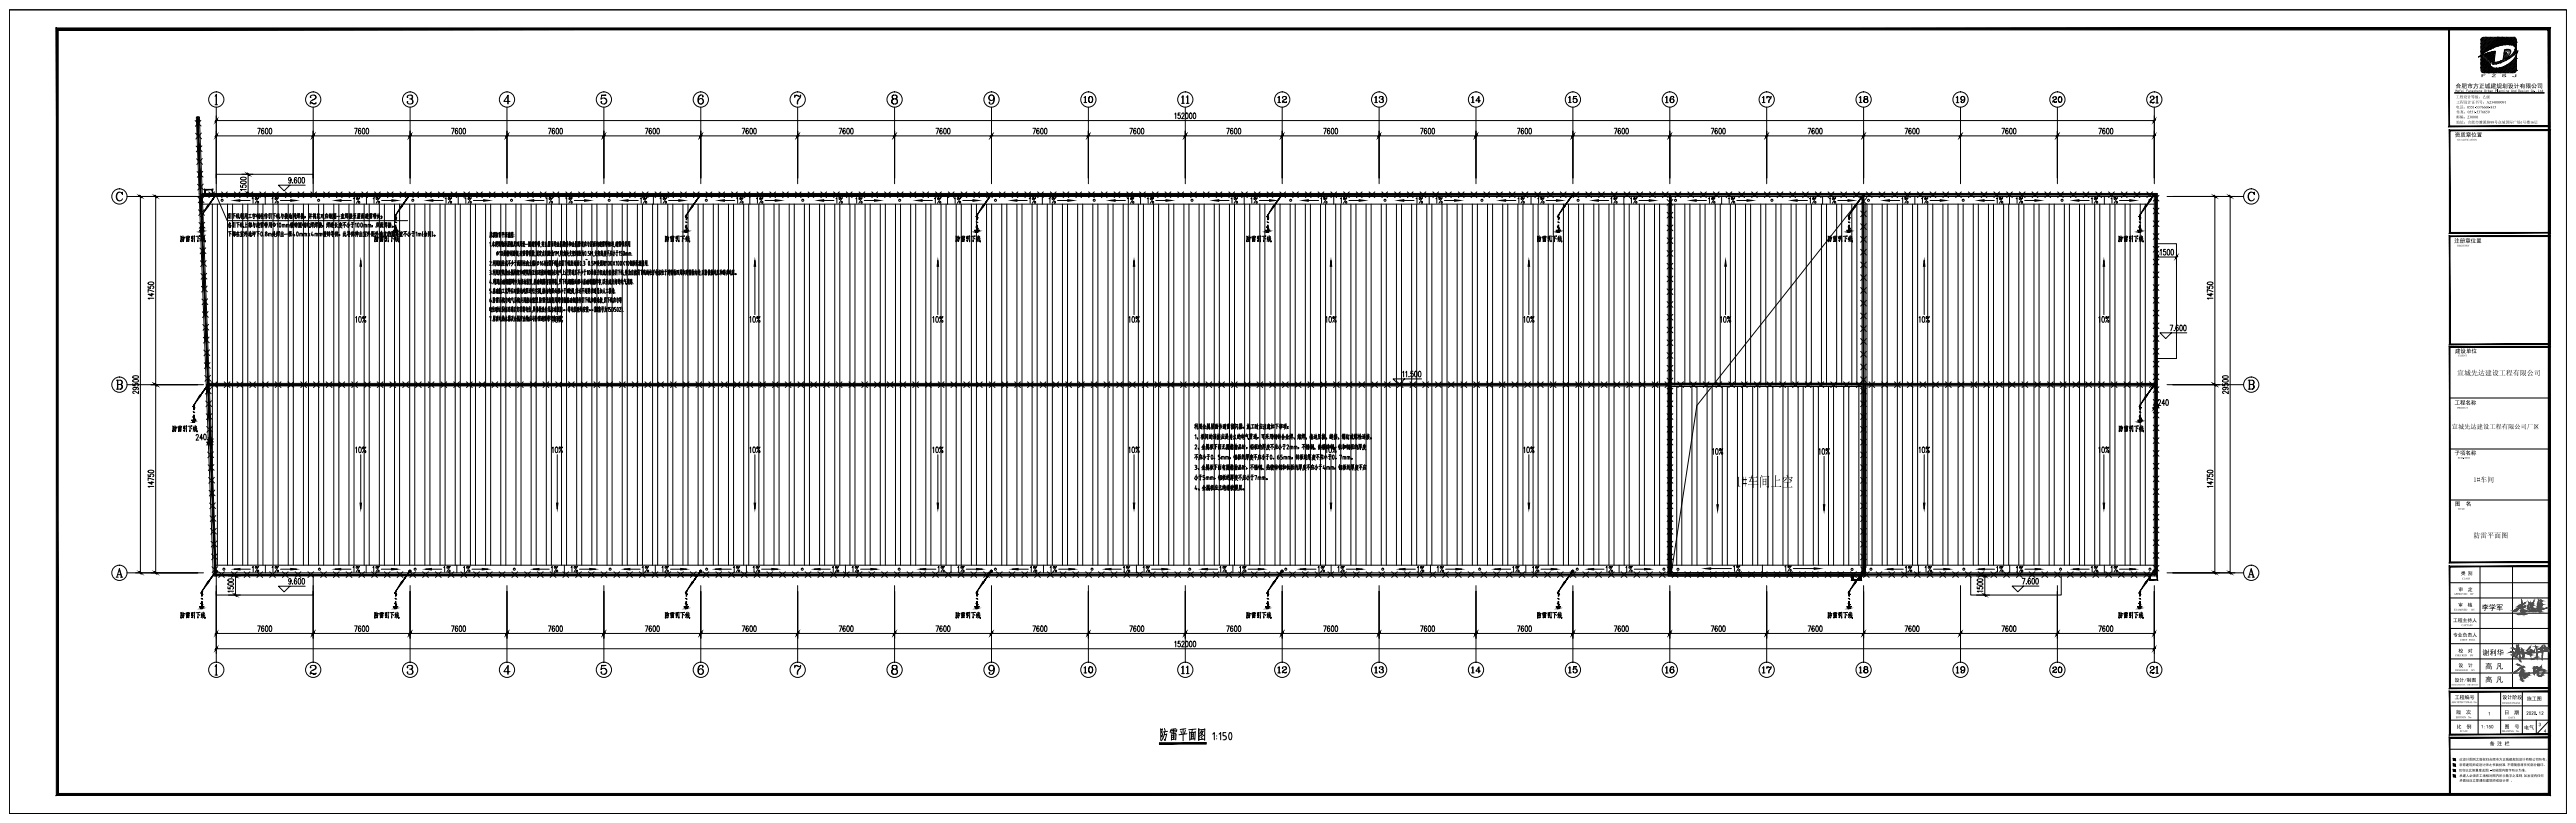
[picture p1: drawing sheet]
<svg xmlns="http://www.w3.org/2000/svg" width="1347mm" height="430mm" viewBox="0 0 1347 430" stroke-linecap="round" stroke-linejoin="round" font-family="sans-serif">
<g fill="none" stroke="#000" stroke-width=".52">
<path d="M5 5h1337M5 5h1337v420h-1337zM1298 20h.1M1299 20h.1M1300 20h.1M1300 19v1M1301 20h.1M1302 20h.1M1303 20h.1M1304 20h.1M1305 20h.1M1306 20h.1"/>
<path d="M1306 19v1M1306 19h.1M1307 20h.1M1308 20h.1M1309 20h.1M1309 20h1M1310 20h.1M1311 20h.1M1312 20h.1M1313 20h.1M1314 20h.1M1296 30a20 20 0 0 1 19-6 6 6 0 0 1-5 7l2-2a1.6 1.6 0 0 0 0-3 1.6 1.6 0 0 0-3 1v4a4 4 0 0 1-5 1l1-5-4 1z"/>
<path d="M1297 33h.1M1297 24h.1M1297 27h.1M1297 35h.1M1297 21h.1M1297 23h.1M1297 20v1M1297 31h.1M1297 25h.1M1297 34h.1M1297 36h.1M1297 30h.1"/>
<path d="M1297 23h1M1297 32h.1M1297 32h1M1297 26h1M1298 26h.1M1298 34h.1M1298 32h.1M1298 32h-1M1298 36h.1M1298 22h.1M1298 30h.1M1298 28h.1"/>
<path d="M1298 24h.1M1298 35h.1M1298 32v1M1298 37h.1M1298 31h.1M1298 25h.1M1298 33h.1M1298 27h.1M1298 21h.1M1298 29h.1M1298 23h.1M1298 38h.1"/>
<path d="M1298 27v1M1298 22v1M1298 35v1M1298 38h1M1298 23h1M1298 32h1M1299 32h.1M1299 25h.1M1299 34h.1M1299 23h.1M1299 21h.1M1299 36h.1"/>
<path d="M1299 30h.1M1299 28h.1M1299 24h.1M1299 26h.1M1299 37h.1M1299 22h.1M1299 34v1M1299 31h.1M1299 33h.1M1299 27h.1M1299 35h.1M1299 29h.1"/>
<path d="M1299 38h.1M1299 29v1M1299 24v1M1299 27h1M1299 35h1M1300 21h.1M1300 29h.1M1300 33h-1M1300 38h.1M1300 35h.1M1300 23h.1M1300 31h.1"/>
<path d="M1300 37v1M1300 25h.1M1300 34h.1M1300 36h.1M1300 30h.1M1300 32h.1M1300 26h.1M1300 28h.1M1300 22h.1M1300 33h.1M1300 32v1M1300 24h.1"/>
<path d="M1300 37h.1M1300 31v1M1300 24h1M1301 30h-1M1301 33h-1M1301 26h.1M1301 35h.1M1301 24h.1M1301 33h.1M1301 29h.1M1301 23h.1M1301 37h.1"/>
<path d="M1301 26v1M1301 31h.1M1301 25h.1M1301 36h.1M1301 21h.1M1301 38h.1M1301 32h.1M1301 34h.1M1301 28h.1M1301 21v1M1301 30h.1M1301 22h.1"/>
<path d="M1301 34v1M1301 29v1M1301 28h1M1301 36h1M1302 22h.1M1302 30h.1M1302 28h.1M1302 34h-1M1302 36h.1M1302 28h-1M1302 24h.1M1302 32h.1"/>
<path d="M1302 35h.1M1302 37h.1M1302 31h.1M1302 25h.1M1302 33h.1M1302 24v1M1302 21h.1M1302 29h.1M1302 38h.1M1302 23h.1M1302 34h.1M1302 27h.1"/>
<path d="M1302 23v1M1302 26h.1M1302 36v1M1302 31v1M1303 28h.1M1303 36h.1M1303 30h.1M1303 21h.1M1303 24h.1M1303 37h.1M1303 22h.1M1303 35h.1"/>
<path d="M1303 29h.1M1303 23h.1M1303 31h.1M1303 25h.1M1303 27h.1M1303 38h.1M1303 32l1-1a1.5 1.5 0 0 0-1 2 1.5 1.5 0 0 0 2 0 20 20 0 0 0 12-7l-1 1a12 12 0 0 1-13 8 2.1 2.1 0 0 1 0-3zM1303 32h.1M1303 33h.1M1303 23h1M1303 37h1M1304 37h.1"/>
<path d="M1304 29h-1M1304 25h.1M1304 34h.1M1304 23h.1M1304 33v1M1304 27h.1M1304 21h.1M1304 30h.1M1304 36h.1M1304 38h.1M1304 32h.1M1304 28h.1"/>
<path d="M1304 22h.1M1304 24h.1M1304 28v1M1304 31h.1M1304 33h.1M1304 29h.1M1304 27v1M1304 20h1M1305 22h.1M1305 37h.1M1305 33h.1M1305 22v1"/>
<path d="M1305 27h.1M1305 21h.1M1305 38h.1M1305 23h.1M1305 36h.1M1305 24h.1M1305 24h1M1306 24h.1M1306 22h.1M1306 37h.1M1306 33h.1M1306 21h.1"/>
<path d="M1306 20v1M1306 23h.1M1306 37v1M1306 36h.1M1306 32h.1M1306 38h.1M1306 36h1M1307 24h.1M1307 37h.1M1307 22h.1M1307 33h.1M1307 23h.1"/>
<path d="M1307 22v1M1307 21h.1M1307 36h.1M1307 38h.1M1307 32h.1M1308 36h.1M1308 21h.1M1308 23h.1M1308 38h.1M1308 32h.1M1308 22h.1M1308 37h.1"/>
<path d="M1308 35h.1M1308 37v1M1308 22h1M1308 37h1M1309 22h.1M1309 35h.1M1309 21h.1M1309 38h.1M1309 23h.1M1309 31v1M1309 36h.1M1309 32h.1"/>
<path d="M1309 37h.1M1309 30h.1M1309 31h.1M1309 29h.1M1309 28h.1M1309 21v1M1309 26h.1M1310 28h.1M1310 37h.1M1310 22h.1M1310 31h.1M1310 27h.1"/>
<path d="M1310 35h.1M1310 29h.1M1310 23h.1M1310 36h.1M1310 30h.1M1310 38h.1M1310 21h.1M1310 26h.1M1311 34h.1M1311 28h.1M1311 36v1M1311 26h.1"/>
<path d="M1311 22h.1M1311 36h.1M1311 35h.1M1311 29h.1M1311 37h.1M1311 31h.1M1311 21h.1M1311 38h.1M1311 27h.1M1311 23h.1M1311 30h.1M1311 30v1"/>
<path d="M1311 21h1M1312 23h.1M1312 38h.1M1312 21h.1M1312 38h-1M1312 34h.1M1312 22h.1M1312 36h.1M1312 28h.1M1312 30h.1M1312 26h.1M1312 35h.1"/>
<path d="M1312 37h.1M1312 31h.1M1312 27h.1M1312 20v1M1312 33v1M1312 33h1M1312 33h.1M1312 27h1M1313 35h.1M1313 33h.1M1313 21h.1M1313 27h.1"/>
<path d="M1313 38h.1M1313 23h.1M1313 36h.1M1313 34h.1M1313 30h.1M1313 37h.1M1313 22h.1M1313 22v1M1313 35v1M1313 29h.1M1313 32h.1M1313 22h1"/>
<path d="M1314 33h.1M1314 22h.1M1314 35h.1M1314 29h.1M1314 37h.1M1314 23h.1M1314 21h.1M1314 36h.1M1314 38h.1M1314 32h.1M1314 34h.1M1314 28h.1"/>
<path d="M1314 37v1M1314 31h.1M1314 27h.1M1314 28h1M1314 36h1M1315 22h.1M1315 28h.1M1315 36h.1M1315 24h.1M1315 33h.1M1315 32h.1M1315 32v1"/>
<path d="M1315 20h.1M1315 29h.1M1315 37h.1M1315 35h.1M1315 31h.1M1315 27h.1M1315 21h.1M1315 38h.1M1315 23h.1M1315 34h.1M1315 26h.1M1315 30h.1"/>
<path d="M1315 25h.1M1315 32h1M1315 25h1M1315 34h1M1316 34h.1M1316 23h-1M1316 28h.1M1316 36h.1M1316 21h.1M1316 30h.1M1316 24h.1M1316 32h.1"/>
<path d="M1316 21v1M1316 26h.1M1316 35h.1M1316 34v1M1316 37h.1M1316 22h.1M1316 31h.1M1316 29v5a2.7 2.7 0 0 1-2 4h-13a3 3 0 0 1-4-2v-7M1316 28v-4a2.8 2.8 0 0 0-2-5h-12a4 4 0 0 0-5 2v8M112 50l1-1v6M112 55h2M113 50v5"/>
<path d="M113 56v40M162 51a1.6 1.6 0 0 1 2-1 1.6 1.6 0 0 1 1 1l-3 2v1M163 54h1h1h-3M164 56v40M164 50l1 1-2 1M213 51a1.5 1.5 0 0 1 1-1 1.5 1.5 0 0 1 2 1l-2 1M214 56v40M215 50h1l-1 2 1 1a1.6 1.6 0 0 1-1 1 1.6 1.6 0 0 1-2-1M216 52l-1 2M265 56v40M266 50v4v-4l-3 3h4M315 50h2h-2l-1 2a1.6 1.6 0 0 1 3-1 1.6 1.6 0 0 1 0 3 1.6 1.6 0 0 1-3-1"/>
<path d="M316 56v40M316 51l1 2-1 1M366 50a3 3 0 0 0 0 4M366 56v40M367 52l1 1-1 1M367 50v1v-1a2.4 2.4 0 0 0-2 2 2.4 2.4 0 0 0 2 2 1.4 1.4 0 0 0 1-1 1.4 1.4 0 0 0-1-1 1.4 1.4 0 0 0-2 1M416 51v-1h2h1l-2 4M416 50v1M416 50h2M417 56v40M418 51l-1 2v1M467 50h-1l1 1 1 1 1-1v-1h-2v2"/>
<path d="M468 56v40M468 50h1l-1 2 1 1a1.5 1.5 0 0 1-2 1 1.5 1.5 0 0 1 0-2l-1 1 1 1M469 52v1l-1 1M518 50l-1 1 1 2M518 56v40M519 50l1 1-1 3M520 51a1.6 1.6 0 0 1-3 1 1.4 1.4 0 0 1 0-2 1.5 1.5 0 0 1 3 0l-1 4h-1h-1v-1v1M567 51l1-1v4M567 54h1M567 51v3M569 56v40M570 50a1.6 1.6 0 0 0-1 2 1.6 1.6 0 0 0 2 1 1.6 1.6 0 0 0 1-1 1.6 1.6 0 0 0-2-1 2.2 2.2 0 0 0 0 3"/>
<path d="M571 51a2.2 2.2 0 0 1-1 3M614 60l1-1v3M617 59h-1v1a.8 .8 0 0 1 1 0 1 1 0 0 1 0 2 .8 .8 0 0 1-1-1M618 51l1-1v4M618 54h1M618 60v-1a.7 .7 0 0 1 1 0 .7 .7 0 0 1 0 1l-1 2h1M618 50v4M620 56v40M620 59a1.4 1.4 0 0 1 1 2 1.4 1.4 0 0 1-1 1zM620 54h2M621 50v4v-4l-1 1M622 59a1.4 1.4 0 0 1 1 2 1.4 1.4 0 0 1-1 1z"/>
<path d="M624 59a1.4 1.4 0 0 1 1 2 1.4 1.4 0 0 1-1 1zM668 51l1-1v4M668 54h2M669 51v3M670 56v40M671 51a1.1 1.1 0 0 1 1-1 1.1 1.1 0 0 1 1 1l-2 2v1M671 53l1 1 1-1h-2M672 50l1 1-2 1M719 51l1-1v4M719 54h1M719 51v3M721 56v40"/>
<path d="M721 51a1 1 0 0 1 1-1 1 1 0 0 1 1 1l-1 1M723 50v1v1v1a1.1 1.1 0 0 1-1 1 1.1 1.1 0 0 1-1-1M723 52v1M769 51l1-1v4M769 54h2M770 51v3M772 56v40M773 51v3M774 53h-2l1-3v4M820 51l1-1v4M820 54h2M821 51v3"/>
<path d="M822 56v40M823 51l1-1h-1v2a1.2 1.2 0 0 1 1-1 1.2 1.2 0 0 1 0 2 1.2 1.2 0 0 1-1 0M824 51l1 1-1 2M871 51l1-1v4M871 54h1M871 51v3M873 56v40M874 50a2 2 0 0 0 0 4M875 52v1l-1 1M875 51v-1a1.6 1.6 0 0 0-2 2 1.6 1.6 0 0 0 2 1 1 1 0 0 0 0-1 1.1 1.1 0 0 0-2 1M921 51l1-1v4M921 54h2"/>
<path d="M922 51v3M924 56v40M924 51v-1l1 1 1-1-1 4M924 50v1M924 51h1M926 51l-1 3M972 51l1-1v4M972 54h2M973 51v3M974 56v40M975 50v1v1l2-1h-1l-1-1v1v1M976 50v1v1h1a1.4 1.4 0 0 1-2 2 1.1 1.1 0 0 1 0-2v2"/>
<path d="M976 52l1 1-1 1M1023 51l1-1v4M1023 54h1M1023 51v3M1025 56v40M1026 50l-1 1 1 1M1026 50l1 1v2M1027 51a1.1 1.1 0 0 1-1 1 1.1 1.1 0 0 1-1-1 1.1 1.1 0 0 1 2 0 1.8 1.8 0 0 1 0 1 1.8 1.8 0 0 1-1 2l-1-1M1073 51a1 1 0 0 1 1-1 1 1 0 0 1 1 1l-2 2M1074 53h1h-2M1075 51l-1 1M1076 56v40"/>
<path d="M1077 51a1.5 1.5 0 0 0-1 1 1.5 1.5 0 0 0 2 1 1.4 1.4 0 0 0 0-1 1.4 1.4 0 0 0-1-1l-1 1 1 1M1078 51v1l-1 1M1124 51a1 1 0 0 1 1-1 1 1 0 0 1 1 1l-2 2v1M1125 53v1l1-1h-2M1126 50v1l-1 1M1126 56v40M1127 51l1-1v4M1127 54h2M1128 50v4M1283 48h47M1283 49h47M102 63l3 3"/>
<path d="M102 70l3 3M103 76l3 3M105 63l-3 3M105 70l-3 3M106 76l-3 3M113 71h1013M113 63h1013M135 67h1l-1 3M138 67a1.4 1.4 0 0 0-1 1 1.4 1.4 0 0 0 1 2 .9 .9 0 0 0 0-1 .9 .9 0 0 0-1-1v1M139 67a1.4 1.4 0 0 1 1 2 1.4 1.4 0 0 1-1 1zM141 67a1.4 1.4 0 0 1 1 2 1.4 1.4 0 0 1-1 1zM185 67h2l-1 3"/>
<path d="M189 67h-1a1.5 1.5 0 0 0-1 2 1.5 1.5 0 0 0 1 1 .9 .9 0 0 0 1-1 .9 .9 0 0 0-1-1l-1 1M190 67a1.4 1.4 0 0 1 1 2 1.4 1.4 0 0 1-1 1zM192 67a1.4 1.4 0 0 1 1 2 1.4 1.4 0 0 1-1 1zM236 67h1l-1 3M239 67a1.4 1.4 0 0 0-1 1 1.4 1.4 0 0 0 1 2 .9 .9 0 0 0 0-1 .9 .9 0 0 0-1-1v1M240 67a1.4 1.4 0 0 1 1 2 1.4 1.4 0 0 1-1 1zM242 67a1.4 1.4 0 0 1 1 2 1.4 1.4 0 0 1-1 1zM287 67h1l-1 3M290 67a1.4 1.4 0 0 0-1 1 1.4 1.4 0 0 0 1 2 .9 .9 0 0 0 0-1 .9 .9 0 0 0-1-1v1M291 67a1.4 1.4 0 0 1 1 2 1.4 1.4 0 0 1-1 1zM293 67a1.4 1.4 0 0 1 1 2 1.4 1.4 0 0 1-1 1zM337 67h2l-1 3"/>
<path d="M341 67h-1a1.5 1.5 0 0 0-1 2 1.5 1.5 0 0 0 1 1 .9 .9 0 0 0 1-1 .9 .9 0 0 0-1-1l-1 1M342 67a1.4 1.4 0 0 1 1 2 1.4 1.4 0 0 1-1 1zM344 67a1.4 1.4 0 0 1 1 2 1.4 1.4 0 0 1-1 1zM388 67h1l-1 3M391 67a1.4 1.4 0 0 0-1 1 1.4 1.4 0 0 0 1 2 .9 .9 0 0 0 0-1 .9 .9 0 0 0-1-1v1M392 67a1.4 1.4 0 0 1 1 2 1.4 1.4 0 0 1-1 1zM394 67a1.4 1.4 0 0 1 1 2 1.4 1.4 0 0 1-1 1zM439 67h1l-1 3M442 67a1.4 1.4 0 0 0-1 1 1.4 1.4 0 0 0 1 2 .9 .9 0 0 0 0-1 .9 .9 0 0 0-1-1v1M443 67a1.4 1.4 0 0 1 1 2 1.4 1.4 0 0 1-1 1zM445 67a1.4 1.4 0 0 1 1 2 1.4 1.4 0 0 1-1 1zM489 67h2l-1 3"/>
<path d="M493 67h-1a1.5 1.5 0 0 0-1 2 1.5 1.5 0 0 0 1 1 .9 .9 0 0 0 1-1 .9 .9 0 0 0-1-1l-1 1M494 67a1.4 1.4 0 0 1 1 2 1.4 1.4 0 0 1-1 1zM496 67a1.4 1.4 0 0 1 1 2 1.4 1.4 0 0 1-1 1zM540 67h1l-1 3M543 67a1.4 1.4 0 0 0-1 1 1.4 1.4 0 0 0 1 2 .9 .9 0 0 0 0-1 .9 .9 0 0 0-1-1v1M544 67a1.4 1.4 0 0 1 1 2 1.4 1.4 0 0 1-1 1zM546 67a1.4 1.4 0 0 1 1 2 1.4 1.4 0 0 1-1 1zM591 67h1l-1 3M594 67a1.4 1.4 0 0 0-1 1 1.4 1.4 0 0 0 1 2 .9 .9 0 0 0 0-1 .9 .9 0 0 0-1-1v1M595 67a1.4 1.4 0 0 1 1 2 1.4 1.4 0 0 1-1 1zM597 67a1.4 1.4 0 0 1 1 2 1.4 1.4 0 0 1-1 1zM641 67h2l-1 3"/>
<path d="M645 67h-1a1.5 1.5 0 0 0-1 2 1.5 1.5 0 0 0 1 1 .9 .9 0 0 0 1-1 .9 .9 0 0 0-1-1l-1 1M646 67a1.4 1.4 0 0 1 1 2 1.4 1.4 0 0 1-1 1zM648 67a1.4 1.4 0 0 1 1 2 1.4 1.4 0 0 1-1 1zM692 67h1l-1 3M695 67a1.4 1.4 0 0 0-1 1 1.4 1.4 0 0 0 1 2 .9 .9 0 0 0 0-1 .9 .9 0 0 0-1-1v1M696 67a1.4 1.4 0 0 1 1 2 1.4 1.4 0 0 1-1 1zM698 67a1.4 1.4 0 0 1 1 2 1.4 1.4 0 0 1-1 1zM743 67h1l-1 3M746 67a1.4 1.4 0 0 0-1 1 1.4 1.4 0 0 0 1 2 .9 .9 0 0 0 0-1 .9 .9 0 0 0-1-1v1M747 67a1.4 1.4 0 0 1 1 2 1.4 1.4 0 0 1-1 1zM749 67a1.4 1.4 0 0 1 1 2 1.4 1.4 0 0 1-1 1zM793 67h2l-1 3"/>
<path d="M797 67h-1a1.5 1.5 0 0 0-1 2 1.5 1.5 0 0 0 1 1 .9 .9 0 0 0 1-1 .9 .9 0 0 0-1-1l-1 1M798 67a1.4 1.4 0 0 1 1 2 1.4 1.4 0 0 1-1 1zM800 67a1.4 1.4 0 0 1 1 2 1.4 1.4 0 0 1-1 1zM844 67h1l-1 3M847 67a1.4 1.4 0 0 0-1 1 1.4 1.4 0 0 0 1 2 .9 .9 0 0 0 0-1 .9 .9 0 0 0-1-1v1M848 67a1.4 1.4 0 0 1 1 2 1.4 1.4 0 0 1-1 1zM850 67a1.4 1.4 0 0 1 1 2 1.4 1.4 0 0 1-1 1zM895 67h1l-1 3M898 67a1.4 1.4 0 0 0-1 1 1.4 1.4 0 0 0 1 2 .9 .9 0 0 0 0-1 .9 .9 0 0 0-1-1v1M899 67a1.4 1.4 0 0 1 1 2 1.4 1.4 0 0 1-1 1zM901 67a1.4 1.4 0 0 1 1 2 1.4 1.4 0 0 1-1 1zM945 67h2l-1 3"/>
<path d="M949 67h-1a1.4 1.4 0 0 0-1 1 1.4 1.4 0 0 0 1 2 .9 .9 0 0 0 1-1 .9 .9 0 0 0-1-1l-1 1M950 67a1.4 1.4 0 0 1 1 2 1.4 1.4 0 0 1-1 1zM952 67a1.4 1.4 0 0 1 1 2 1.4 1.4 0 0 1-1 1zM996 67h1l-1 3M999 67a1.5 1.5 0 0 0-1 2 1.5 1.5 0 0 0 1 1 .9 .9 0 0 0 0-1 .9 .9 0 0 0-1-1v1M1000 67a1.4 1.4 0 0 1 1 2 1.4 1.4 0 0 1-1 1zM1002 67a1.4 1.4 0 0 1 1 2 1.4 1.4 0 0 1-1 1zM1047 67h1l-1 3M1050 67a1.4 1.4 0 0 0-1 1 1.4 1.4 0 0 0 1 2 .9 .9 0 0 0 0-1 .9 .9 0 0 0-1-1v1M1051 67a1.4 1.4 0 0 1 1 2 1.4 1.4 0 0 1-1 1zM1053 67a1.4 1.4 0 0 1 1 2 1.4 1.4 0 0 1-1 1zM1097 67h2l-1 3"/>
<path d="M1101 67h-1a1.4 1.4 0 0 0-1 1 1.4 1.4 0 0 0 1 2 .9 .9 0 0 0 1-1 .9 .9 0 0 0-1-1l-1 1M1102 67a1.4 1.4 0 0 1 1 2 1.4 1.4 0 0 1-1 1zM1104 67a1.4 1.4 0 0 1 1 2 1.4 1.4 0 0 1-1 1zM103 83l3 3M103 90l3 3M103 96l3 3M106 83l-3 3M106 90l-3 3M106 96l-3 3M126 97v1h1a.8 .8 0 0 1 0-1 .8 .8 0 0 1 1 0 .8 .8 0 0 1 0 1M126 95a1.5 1.5 0 0 1 2-1 1.5 1.5 0 0 1 1 2 1.5 1.5 0 0 1-2 0 1.5 1.5 0 0 1-1-1zM126 93a1.5 1.5 0 0 1 2-1 1.5 1.5 0 0 1 1 2 1.5 1.5 0 0 1-2 0 1.5 1.5 0 0 1-1-1z"/>
<path d="M126 91h6M129 99h-3v1M130 91v10M152 97l-3 3-3-3h14M152 94a.8 .8 0 0 1-1 0 .8 .8 0 0 1 1-1v2v1l-1-1M153 95v1M155 93a1.5 1.5 0 0 0-1 1 1.5 1.5 0 0 0 1 2 1 1 0 0 0 0-2 .9 .9 0 0 0-1 0v1M156 93a1.4 1.4 0 0 1 1 1 1.4 1.4 0 0 1-1 2zM158 93a1.4 1.4 0 0 1 1 1 1.4 1.4 0 0 1-1 2zM62 100a2.6 2.6 0 0 0 0 5M64 101v1v-2v1h-1a2.1 2.1 0 0 0-2 2 2.1 2.1 0 0 0 3 1M66 103h1060"/>
<path d="M73 103v196M81 103v196M104 103l3 3M104 110l3 3M104 116l3 3M106 101l-2-40h-1l9 240h1016v-200h-1022l7 200M106 107h1020M107 103l-3 3M107 110l-3 3M107 116l-3 3M109 100l3 3M111 107v93"/>
<path d="M112 100l-3 3M113 101l-1 1M113 102l6 13h94M113 101v-10h51v10M113 101v1M113 102h.1M114 102h-1h1M114 102h-1M114 107v93M116 100l3 3M119 100l-3 3M119 107v93"/>
<path d="M119 112h1M119 113h1v1h-1M120 118v1M120 118h1v1h-1M120 117l1 1M120 117h1l-2 1M120 116l-1 2M120 112l-1 1M121 112v2M122 116v1M122 107v93M122 117v1v-1v2v-1"/>
<path d="M122 112v2M122 112l1 1M122 105h9M123 100l3 3M123 116v3M123 112h-2M124 112l-1 1 1-1M124 112v1M124 113h-1M124 114h-1M124 116v3M124 112l1 2"/>
<path d="M125 117v1M125 112h.1M125 112h-1M125 113l-1 1M125 113h-1M125 116h-2M126 100l-3 3M126 116v1M126 117v1M126 113h1M126 112v2M126 118v1"/>
<path d="M126 101h6M127 116v3v-1M127 111l-1 1M127 112l-1 1M127 116v1M127 112v1M127 107v93M127 114h.1M127 117h-1M127 118l-1 1M127 117l-1 1M127 112v2"/>
<path d="M128 112h1v2M128 112v2M129 116v3M129 112v2M129 112l-1 1M129 113h-1M129 100l3 3M129 117h.1M129 119h-1M130 107v93M130 118v1M130 117h.1"/>
<path d="M130 116v1M131 117h.1M131 118h-1M131 112v2M131 118h.1M131 117h-1M131 117l-1 1M131 117v1M131 116v3M131 112h-1M132 114h-2M132 104v-1v3"/>
<path d="M132 100l-3 3M132 112h2h-1M132 112v1M132 113l1-1v1M133 116l-1 2M133 111v1M133 113v1h-1M133 118h-1M133 117v2v-1M133 117h-1M134 117h-1M134 113h-2"/>
<path d="M134 103v1v-1h1l-2 3M134 118v-1v2M134 117h1M134 119h2M135 113v1v-1M135 111l-1 2M135 116v2M135 118h.1M135 113h-1M135 107v93M135 112h-1M135 112h1v2h-1"/>
<path d="M135 112v2M135 117h.1M135 116v1M135 112l1 2M135 117h1l-1 2M136 112l-1 2M136 118h-1M136 117l-1 1M136 100l3 3M136 117h.1M137 118v1M137 118h1l-1 1"/>
<path d="M137 112v2M137 117h-1M137 113v-1l-1 1M137 112h-1M137 116v3M137 112h.1M137 118h.1M137 119h.1M137 107v93M137 117h.1M137 116h-1M138 113h-1"/>
<path d="M138 117h-2M138 116v1M138 112h-1M138 114h-1M138 117l2 1M138 117v1M139 112v2M139 103v4M139 118h1l-1 1M139 116v1M139 118v1M139 112l-1 1"/>
<path d="M139 100l-3 3M139 116v3M139 112v1M140 116l-1 1M140 113h-1M140 117h-2M140 112h-1v2M141 112v1M141 113v1M141 116l-1 3M141 116v3M142 117h-1"/>
<path d="M142 118h-1M142 112v2M142 116v3v-1M142 116h-1M142 104l1-1v3M143 100l3 3M143 117a.6 .6 0 0 1 1 0 .6 .6 0 0 1 0 1 .6 .6 0 0 1-1 0M143 107v93M143 117h1M143 118h1M143 112v2M143 117v1"/>
<path d="M143 112l1 1M144 112h-2M144 103v1v-1h2l-2 3M145 117v2M145 112v1M145 112l-1 1M145 112v1h1M145 114h.1M145 107v93M145 112l1 2M146 100l-3 3M146 112h.1"/>
<path d="M146 112h-1M146 113l-1 1M146 117h1l-1 2zM147 105h8M147 113h1v1M147 111v2M148 119v-2h1v2M148 113h-1M148 112h-1M148 117v2M149 100l3 3M149 111v3"/>
<path d="M149 113h.1M150 112v1M150 111v1M150 119v-2h1v2M150 113v1M150 113l-1 1M150 112h-1M150 113h-1M151 117v2M151 113h-2M151 107v93M151 112v2"/>
<path d="M151 113l1-1v1M152 113h-1M152 113l-1 1M152 112v2h1h-1M152 111v3M152 117v2M152 100l-3 3M152 116v2M152 117h.1M152 118v1M152 118h.1M153 116l-1 3"/>
<path d="M153 118l1 1M153 117v1M153 116v1M153 112h1v2M153 112v2M153 118h.1M153 118l-1 1M153 107v93M153 112l1 1M154 117h-1M154 112l-1 1M154 112v1"/>
<path d="M154 112v2M154 117v2M154 116v2M155 117h-1M155 118h-1M155 118l-1 1M155 117h.1M155 116v1M155 113l1 1M155 117v2M155 111v3M156 117h-1"/>
<path d="M156 118h-1M156 117l-1 1M156 112l-1 1v-1M156 100l3 3M156 112v1M156 119h1M156 116v3M156 113v1M157 112h-1M157 118v-1v1M157 117v1M157 112l-1 1"/>
<path d="M157 113h-1M157 113l-1 1M157 118l-1 1M157 118h.1M157 117h.1M157 116l-1 1M158 116l-1 3M158 111v3h-1M158 112h-1M158 113h-1M158 112v1M158 111v1"/>
<path d="M158 113v1h1M158 117l2-1v3M159 113l-1 1M159 112l-1 1M159 117v2v-1M159 107v93M159 116l-1 2M159 112h-1M159 100l-3 3M159 117h-1M159 113h-1M159 118h-1"/>
<path d="M159 116v3M159 117l1 1M160 113l-1 1M160 117l-1 1M160 117v1M161 116v3h1v-1M161 107v93M161 117h.1M162 117h-2M162 117v1h-2M162 112h.1M162 112l-1 2"/>
<path d="M163 100l3 3M163 112v2M163 118h.1M163 111l-1 1M163 116l-1 3M163 112h-1M163 117h-1M163 113h-2M163 116v1M164 118v1M164 112h.1M164 117h-1"/>
<path d="M164 116h-1M164 116v1h-1M164 118h-1M164 113h-1M164 112v2M164 117h1M164 113l1 1M164 112h1M165 118h1M165 111l-1 2M165 116l-1 3M165 113v1"/>
<path d="M165 112h-1M165 117h.1M165 112l-1 1M165 113h-1M165 116v1M166 100l-3 3M166 118v1M166 117h-1M166 116h-1M166 116v1h-1M166 118h-1M166 112v1"/>
<path d="M166 114h.1M167 107v93M167 112l-1 1M167 113h-1M167 114h.1M167 111v2M167 116v3M167 112h-1M167 113l-1 1M167 117h1M168 116v1M168 117l-1 1 1 1"/>
<path d="M168 118l-1 1M168 117h.1M168 112v2M168 117h-1M168 117l-1 1M168 118h-1M168 112h.1M169 112l-1 2M169 113h.1M169 118h.1M169 118v1M169 111v3"/>
<path d="M169 100l3 3M169 107v93M169 112h.1M170 112v2M171 113h.1M171 111v1M171 118h.1M171 116v3M171 113v1M171 117h.1M172 112h-2M172 114h-2"/>
<path d="M172 116v1M172 118v1M172 117h.1M172 100l-3 3M172 116h.1M172 112h2v2h-1M172 118h.1M172 113v1l1-1M172 118h-1M173 111l-1 2M173 113h-1M173 112v2"/>
<path d="M173 112l1 2M173 116v1M173 118l2 1M173 117h.1M173 118h.1M173 118v1M173 117v1M174 117l-1 1M174 117l-1 2M174 117h1M174 116v1M174 117v2"/>
<path d="M174 118h.1M174 117v1M174 117h.1M175 107v93M175 114v-1l-1 1M175 112h.1M175 112h-1M175 113h-1M175 113h1v1h-1M175 112v2M175 105h9M175 116v3"/>
<path d="M176 118l1 1M176 112h-1M176 100l3 3M176 118l-1 1M176 116l-1 1M177 117l-2 1M177 107v93M178 117l-1 2M178 118l1 1M178 113h-2M178 116v1M178 117v1v-1"/>
<path d="M178 118h.1M178 118l-1 1M179 112v2M179 117h-1M179 100l-3 3M179 112v1M179 114h.1M179 113h.1M180 112l-1 2M180 113h-1M180 112h-2M180 114h-2"/>
<path d="M180 117v2M180 116l-1 2M180 117l1 1M181 113v1M181 111l-1 3M181 116h-2M181 112v1l-1-1M181 112v1M182 113v1M182 117l-1 1M182 112h-1M182 112h.1"/>
<path d="M182 112l-1 1M182 113h-1M182 113l-1 1M182 116v3v-1M182 117l1 1M182 107v93M183 100l3 3M183 111v3M183 112h-1M183 113h-1M183 112l1 1M183 111l1 2"/>
<path d="M184 113l-1 1h1M184 113l-1 1M184 118v1M184 112h-1M184 113h-1M184 116v3M185 104v-1v3M185 116h-1M185 117h-2M185 107v93M185 112v1h1M185 113v1"/>
<path d="M186 100l-3 3M186 112v1M186 117v2M186 113h-1M186 112h-1M186 114h-1M187 103v1l-1-1h2l-2 3M187 117h1v2h-1M187 117v2M187 112v2M187 112h1h-1M188 113v1"/>
<path d="M188 113h-1M188 114h-1M189 117h1l-1 2zM189 112v2M189 100l3 3M190 112h.1M190 113h-1M190 112v2M190 114h-1M190 119v-2h2v2M190 112l-1 1M190 107v93"/>
<path d="M190 112h-1M191 113v1M191 117v2M191 112h.1M191 114h2M192 113h.1M192 112l-1 2M192 103v4M192 113v1l1-1M192 112h.1M192 100l-3 3M192 113v1"/>
<path d="M192 112v1M192 119v-2h2v2M193 112h-1M193 113h-1M193 107v93M193 117v2M193 112h2h-1M193 112h.1M193 113v1M194 112h-1M194 113h-1M194 112v2"/>
<path d="M194 113v1M194 113h.1M194 113v1h-1M195 118h.1M195 118l-1 1M195 104l1-1v3M195 113h.1M196 112v1M196 113v1M196 100l3 3M196 111v3M196 113h.1"/>
<path d="M196 111v1M197 112h-2M197 113h-2M197 117v-1l-1 3M197 112v1M197 117v1M197 103v1v-1h1l-1 3M197 113l2 1M197 117l1 2M198 112l-1 1M198 113h-1M198 112l-1 2"/>
<path d="M198 116v1M198 116l-1 3M198 107v93M198 113h1M199 100l-3 3M199 117v2M199 114h1M199 113h.1M199 116v1M200 105h8M200 117l-1 1M200 118h-1"/>
<path d="M200 114h-1M200 117v2M200 118l-1 1M200 117h-1M200 116h-1M201 107v93M201 118h.1M201 116v3M201 117h.1M202 116v1M202 118v1M202 117h.1"/>
<path d="M202 116h.1M202 118h.1M202 118h-1M203 100l3 3M203 116v3M203 117h.1M203 117v1M204 117h.1M204 116v1M204 117v1l1 1M204 118l-1 1M205 117h-1"/>
<path d="M205 118h-2M206 100l-3 3M206 107v93M209 107v93M209 100l3 3M212 100l-3 3M214 102l1-1-1 1M214 101v1M214 107v93M215 101l-1 1M215 102h.1M215 102h-1"/>
<path d="M216 100l3 3M217 107v93M219 100l-3 3M222 107v93M223 100l3 3M223 105h9M225 107v93M226 100l-3 3M229 100l3 3M230 107v93M232 100l-3 3M233 104v-1v3"/>
<path d="M233 107v93M235 103v1v-1h1l-2 3M236 100l3 3M238 107v93M239 100l-3 3M240 103v4M241 107v93M243 100l3 3M243 104l1-1v3M245 103v1v-1h1l-1 3M246 100l-3 3M246 107v93"/>
<path d="M248 105h8M249 107v93M249 100l3 3M252 100l-3 3M254 107v93M256 100l3 3M257 107v93M259 100l-3 3M262 107v93M263 100l3 3M264 107v93M266 100l-3 3"/>
<path d="M269 100l3 3M270 107v93M272 100l-3 3M272 107v93M276 100l3 3M276 105h8M278 107v93M279 100l-3 3M280 107v93M283 100l3 3M285 104l1-1v3M286 100l-3 3"/>
<path d="M286 107v93M288 103l-1 1v-1h2l-2 3M288 107v93M289 100l3 3M292 100l-3 3M292 103v4M294 107v93M296 104v-1v3M296 100l3 3M296 107v93M298 103v1v-1h1l-2 3M299 100l-3 3"/>
<path d="M300 105h9M302 107v93M303 100l3 3M304 107v93M306 100l-3 3M309 100l3 3M309 107v93M312 107v93M312 100l-3 3M316 100l3 3M317 107v93M319 100l-3 3"/>
<path d="M320 107v93M323 100l3 3M325 107v93M325 105h9M326 100l-3 3M328 107v93M329 100l3 3M332 100l-3 3M333 107v93M335 104v-1v3M336 100l3 3M336 107v93"/>
<path d="M337 103v1v-1h1l-2 3M339 100l-3 3M341 107v93M342 103v4M343 100l3 3M344 107v93M345 104l1-1v3M346 100l-3 3M347 103v1v-1h2l-2 3M349 107v93M349 100l3 3M350 105h8"/>
<path d="M352 107v93M352 100l-3 3M356 100l3 3M357 107v93M359 100l-3 3M360 107v93M363 100l3 3M365 107v93M366 100l-3 3M366 102l1-1-1 1M366 101v1M367 101l-1 1"/>
<path d="M367 102h.1M367 102h-1M368 107v93M369 100l3 3M372 100l-3 3M373 107v93M376 107v93M376 105h8M376 100l3 3M379 100l-3 3M381 107v93M383 100l3 3"/>
<path d="M384 107v93M385 104l1-1v3M386 100l-3 3M387 103v1v-1h2l-2 3M389 107v93M389 100l3 3M391 107v93M392 103v4M392 100l-3 3M396 104v-1v3M396 100l3 3M397 107v93"/>
<path d="M398 103l-1 1v-1h2l-2 3M399 100l-3 3M399 107v93M400 105h8M403 100l3 3M405 107v93M406 100l-3 3M407 107v93M409 100l3 3M412 100l-3 3M413 107v93M415 107v93"/>
<path d="M416 100l3 3M419 100l-3 3M421 107v93M423 100l3 3M423 107v93M426 100l-3 3M428 105h8M429 107v93M429 100l3 3M431 107v93M432 100l-3 3M436 100l3 3"/>
<path d="M436 107v93M437 104l1-1v3M439 100l-3 3M439 107v93M439 103v1v-1h1l-1 3M443 100l3 3M444 103v4M444 107v93M446 100l-3 3M447 107v93M447 104l1-1v3M449 100l3 3"/>
<path d="M450 103l-1 1v-1h2l-2 3M452 105h8M452 100l-3 3M452 107v93M455 107v93M456 100l3 3M459 100l-3 3M460 107v93M463 100l3 3M463 107v93M466 100l-3 3M468 107v93"/>
<path d="M469 100l3 3M471 107v93M472 100l-3 3M476 100l3 3M476 107v93M479 107v93M479 100l-3 3M479 105h9M483 100l3 3M484 107v93M486 100l-3 3M487 107v93"/>
<path d="M489 104v-1v3M489 100l3 3M491 103l-1 1v-1h2l-2 3M492 107v93M492 100l-3 3M495 107v93M495 103v4M496 100l3 3M499 100l-3 3M499 104v-1v3M500 107v93M501 103v1v-1h1l-1 3"/>
<path d="M503 100l3 3M503 107v93M503 105h9M506 100l-3 3M508 107v93M509 100l3 3M511 107v93M512 100l-3 3M516 107v93M516 100l3 3M518 102l1-1-1 1M518 101v1"/>
<path d="M518 107v93M519 101l-1 1M519 102h.1M519 102h-1M519 100l-3 3M523 100l3 3M524 107v93M526 100l-3 3M526 107v93M529 105h8M529 100l3 3M532 107v93"/>
<path d="M532 100l-3 3M534 107v93M536 100l3 3M538 104l1-1v3M539 100l-3 3M540 107v93M540 103v1v-1h2l-2 3M542 107v93M543 100l3 3M545 103v4M546 100l-3 3M548 107v93"/>
<path d="M548 104l1-1v3M549 100l3 3M550 107v93M551 103l-1 1v-1h2l-2 3M552 100l-3 3M553 105h8M556 107v93M556 100l3 3M558 107v93M559 100l-3 3M563 100l3 3M563 107v93"/>
<path d="M566 100l-3 3M566 107v93M569 100l3 3M571 107v93M572 100l-3 3M574 107v93M576 100l3 3M579 100l-3 3M579 107v93M580 105h8M582 107v93M583 100l3 3"/>
<path d="M586 100l-3 3M587 107v93M589 100l3 3M589 104l1-1v3M590 107v93M592 103l-1 1v-1h2l-2 3M592 100l-3 3M595 107v93M596 100l3 3M596 103v4M598 107v93M599 100l-3 3"/>
<path d="M600 104v-1v3M602 103v1v-1h1l-2 3M603 100l3 3M603 107v93M604 105h9M606 100l-3 3M606 107v93M609 100l3 3M611 107v93M612 100l-3 3M614 107v93M616 100l3 3"/>
<path d="M619 100l-3 3M619 107v93M622 107v93M623 100l3 3M626 100l-3 3M627 107v93M629 100l3 3M630 107v93M632 100l-3 3M634 105h9M635 107v93M636 100l3 3"/>
<path d="M638 107v93M639 100l-3 3M643 100l3 3M643 107v93M644 104v-1v3M645 107v93M646 100l-3 3M646 103l-1 1 1-1h1l-2 3M649 100l3 3M651 103v4M651 107v93M652 100l-3 3"/>
<path d="M653 107v93M654 104l1-1v3M656 100l3 3M656 103v1v-1h1l-1 3M658 105h9M659 107v93M659 100l-3 3M661 107v93M663 100l3 3M666 100l-3 3M667 107v93M669 100l3 3"/>
<path d="M669 107v93M670 102l1-1-1 1M670 101v1M671 102h-1M672 100l-3 3M675 107v93M676 100l3 3M677 107v93M679 100l-3 3M681 105h8M683 107v93M683 100l3 3"/>
<path d="M685 107v93M686 100l-3 3M689 100l3 3M690 107v93M691 104v-1v3M692 100l-3 3M693 103l-1 1v-1h2l-2 3M693 107v93M696 100l3 3M697 103v4M698 107v93M699 100l-3 3"/>
<path d="M701 104v-1v3M701 107v93M703 100l3 3M703 103v1v-1h1l-2 3M705 105h9M706 100l-3 3M706 107v93M709 107v93M709 100l3 3M712 100l-3 3M714 107v93M716 100l3 3"/>
<path d="M717 107v93M719 100l-3 3M722 107v93M723 100l3 3M725 107v93M726 100l-3 3M729 100l3 3M730 107v93M731 105h8M732 100l-3 3M733 107v93M736 100l3 3"/>
<path d="M738 107v93M739 100l-3 3M740 104l1-1v3M741 107v93M743 100l3 3M746 100l-3 3-1 1v-1h2l-2 3M746 107v93M747 103v4M749 107v93M749 100l3 3M751 104v-1v3M752 100l-3 3"/>
<path d="M753 103v1l-1-1h2l-2 3M754 107v93M755 105h9M756 100l3 3M757 107v93M759 100l-3 3M762 107v93M763 100l3 3M765 107v93M766 100l-3 3M769 100l3 3M770 107v93"/>
<path d="M772 100l-3 3M772 107v93M776 100l3 3M778 107v93M779 100l-3 3M780 107v93M783 100l3 3M784 105h9M786 100l-3 3M786 107v93M788 107v93M789 100l3 3"/>
<path d="M792 100l-3 3M794 104v-1v3M794 107v93M796 100l3 3M796 107v93M799 100l-3 3v1l-1-1h2l-2 3M801 103v4M802 107v93M803 100l3 3M804 104v-1v3M804 107v93M806 100l-3 3"/>
<path d="M806 103v1v-1h1l-1 3M808 105h9M809 100l3 3M810 107v93M812 107v93M812 100l-3 3M816 100l3 3M817 107v93M819 100l-3 3M820 107v93M822 101v1M823 100l3 3"/>
<path d="M823 101l-1 1M823 102h.1M823 102h-1M825 107v93M826 100l-3 3M828 107v93M829 100l3 3M832 100l-3 3M833 105h8M833 107v93M836 100l3 3M836 107v93"/>
<path d="M839 100l-3 3M841 107v93M842 104l1-1v3M843 100l3 3M844 107v93M844 103v1v-1h2l-2 3M846 100l-3 3M849 103v4M849 100l3 3M849 107v93M852 107v93M852 100l-3 3"/>
<path d="M853 104v-1v3M855 103l-1 1v-1h2l-2 3M856 100l3 3M857 105h8M857 107v93M859 100l-3 3M860 107v93M863 100l3 3M865 107v93M866 100l-3 3M868 107v93M869 100l3 3"/>
<path d="M872 104l3 3M872 111l3 3M872 118l3 3M872 100l-3 3M872 107v194h103M873 107v93M874 103v196h100M875 104l-3 3M875 111l-3 3M875 118l-3 3M876 107v93M876 100l3 3"/>
<path d="M879 100l-3 3M881 107v93M883 100l3 3M884 107v93M884 105h8M886 100l-3 3M889 107v93M889 100l3 3M892 107v93M892 100l-3 3M893 104l1-1v3M895 103v1v-1h2l-2 3"/>
<path d="M896 100l3 3M897 107v93M899 100l-3 3M899 107v93M900 103v4M903 100l3 3M904 104v-1v3M905 107v93M906 100l-3 3M906 103l-1 1v-1h2l-2 3M907 107v93M908 105h8"/>
<path d="M909 100l3 3M912 100l-3 3M913 107v93M915 107v93M916 100l3 3M919 100l-3 3M921 107v93M923 100l3 3M923 107v93M926 100l-3 3M929 107v93M929 100l3 3"/>
<path d="M931 107v93M932 100l-3 3M936 100l3 3M937 107v93M937 105h8M939 100l-3 3M939 107v93M943 100l3 3M944 107v93M946 100l-3 3M946 104l1-1v3M947 107v93"/>
<path d="M948 103v1v-1h2l-2 3M949 100l3 3M952 100l-3 3M952 107v93M953 103v4M955 107v93M956 100l3 3M956 104l1-1v3M959 103l-1 1v-1h2l-2 3M959 100l-3 3M960 107v93M961 105h8"/>
<path d="M963 100l3 3M963 107v93M966 100l-3 3M968 107v93M969 100l3 3M971 107v93M972 100l-3 3M973 104l3 3M973 110l3 3M973 117l3 3M974 103v196M974 102l1-1-1 1"/>
<path d="M974 101v1M974 102l-87 110-13 87M975 101l-1 1M975 102h.1M975 102h-1M975 107v194M976 100l3 3M976 104l-3 3M976 110l-3 3M976 117l-3 3M976 107v93M979 107v93"/>
<path d="M979 100l-3 3M983 100l3 3M984 107v93M985 105h8M986 100l-3 3M987 107v93M989 100l3 3M992 107v93M992 100l-3 3M994 104l1-1v3M995 107v93M996 100l3 3"/>
<path d="M996 103v1v-1h2l-2 3M999 100l-3 3M1000 107v93M1001 103v4M1003 100l3 3M1003 107v93M1005 104v-1v3M1006 100l-3 3M1007 103l-1 1 1-1h1l-2 3M1008 107v93M1009 105h8M1009 100l3 3"/>
<path d="M1011 107v93M1012 100l-3 3M1016 100l3 3M1016 107v93M1019 107v93M1019 100l-3 3M1023 100l3 3M1024 107v93M1026 100l-3 3M1026 107v93M1029 100l3 3M1032 107v93"/>
<path d="M1032 100l-3 3M1034 107v93M1034 105h9M1036 100l3 3M1039 100l-3 3M1040 107v93M1042 107v93M1043 100l3 3M1044 104v-1v3M1046 100l-3 3M1046 103v1v-1h1l-2 3M1048 107v93"/>
<path d="M1049 100l3 3M1050 107v93M1051 103v4M1052 100l-3 3M1054 104l1-1v3M1056 107v93M1056 100l3 3M1056 103v1v-1h2l-2 3M1058 107v93M1059 105h8M1059 100l-3 3M1063 100l3 3"/>
<path d="M1064 107v93M1066 100l-3 3M1066 107v93M1069 100l3 3M1071 107v93M1072 100l-3 3M1074 107v93M1076 100l3 3M1079 100l-3 3M1079 107v93M1082 107v93M1083 100l3 3"/>
<path d="M1084 105h8M1086 100l-3 3M1087 107v93M1089 100l3 3M1090 107v93M1092 100l-3 3M1093 104l1-1v3M1095 107v93M1096 103l-1 1v-1h2l-2 3M1096 100l3 3M1098 107v93M1099 100l-3 3"/>
<path d="M1100 103v4M1103 100l3 3M1103 107v93M1104 104v-1v3M1106 100l-3 3M1106 107v93M1106 103v1v-1h1l-2 3M1108 105h9M1109 100l3 3M1111 107v93M1112 100l-3 3M1114 107v93"/>
<path d="M1116 100l3 3M1119 100l-3 3M1119 107v93M1122 107v93M1123 100l3 3M1126 100l-3 3M1126 102l1-1-1 1 3 3M1126 115l3 3M1126 109l3 3M1126 101v1M1126 101v200M1127 101l-1 1"/>
<path d="M1127 102h.1M1127 102h-1M1129 115l-3 3M1129 109l-3 3M1129 102l-3 3M1133 103h40M1158 103v196M1166 103v196M1177 100a2.6 2.6 0 0 0 0 5M1178 101l1 1v-2l-1 1a2.1 2.1 0 0 0-3 2 2.1 2.1 0 0 0 3 1h1M95 123v3M95 124v1"/>
<path d="M96 125v1M96 123v1M96 124l-1 2M96 124h-1M97 124h.1M97 124h2M98 125v1M98 125h1v1M98 124h-1M98 125h-1M98 123v2M99 125h-1"/>
<path d="M99 123l-1 1M99 124h-1M99 124l-1 1M100 124l1-1v1h-1v1h1l-1 1h1M102 123v3M103 124v2M104 124v1M104 123l3 3M104 123l-2 1M105 130l3 2M105 136l3 3M106 123l-1 2 1-1"/>
<path d="M106 124l-1 1h1M106 126h-1M106 123l1 3M107 123v1M107 124h-1M107 125l-1 1M107 125h-1M107 123l-3 3M108 130l-3 3M108 136l-3 3M120 121v2M120 122h1"/>
<path d="M121 121h-2M122 122v1M122 122h.1M122 121h.1M122 121v1M122 123h.1M123 122h-2M123 121v2M123 121v3M124 122v2M124 121l-1 2M125 122v1"/>
<path d="M125 122l-1 1M125 121l-1 1M125 123h-1M126 121h1v1M126 121v1M126 121h1M126 122h1M126 123v1M127 122v1M127 122h-1M127 123h-1M127 123l-1 1"/>
<path d="M128 122h.1M128 121v1M129 121l-1 2M129 121v3M129 122h.1M130 121v2M130 122h1v1M130 122h.1M131 123h-1M131 121v3v-1M131 121v2M132 121v2"/>
<path d="M133 122h-1M133 122l-1 1M133 122h.1M133 121v3M133 121v1M133 121h.1M134 122h-2M135 122h1M136 121h-2M137 121v1v1zM138 123h.1M140 123v-1h2v1"/>
<path d="M141 122v1M143 122l1 2M143 121l-1 2M143 122h.1M143 122l-1 2M144 121v2M144 122h.1M145 122v1M145 121l-1 3M145 122h-1M145 121h1v1h-1M146 122v2"/>
<path d="M146 121h-1M146 122h-1M146 123h-1M147 123v1M147 121v1M147 121v2M148 122h-1M148 121v1M148 123h-1M148 123v1M150 122h-1M151 121v3"/>
<path d="M151 122v1M151 122h.1M152 121v2M152 121v1M152 122l1 1M152 122v1M154 121l-1 2h1M154 122v1M155 121l1 1v1zM157 123v-1h1v1M157 122v1M159 123v-1h1v1"/>
<path d="M160 122v1M161 122l1 1M162 122l-1 1M163 121v2h1M164 122v1M165 122v1M166 122h-1v1M166 122v1M167 123v-1h1v1M168 122v1M169 122v1M169 121v1"/>
<path d="M169 122h.1M169 123h.1M170 121l-1 3M170 123l1 1M170 122h.1M170 121h.1M170 121v1M170 123h.1M170 122v2M171 121h-1M171 122h-1M171 122v1"/>
<path d="M171 121v1M172 122h-1M172 122l-1 1M172 123h-1M172 121l-1 1M172 122h.1M172 121h.1M172 122v2M173 121l-1 1M173 123h-1M173 122h-1M173 121l1 1h1v-1"/>
<path d="M173 123h1M174 122v2v-1M174 121l-1 1M174 121h-1M175 122l-2 1M175 121v3M176 121l-1 1M176 121v3M177 123h-1M177 122h-1M177 123l-1-1v1M177 123h1"/>
<path d="M178 123h-1M180 122v1M180 121v2M180 123h-1M180 122h.1M180 121v2l1 1v-1M181 122h-1M182 121v1h1v-1M182 123h.1M183 122v2l-1-1M183 121h.1M183 121l-1 1"/>
<path d="M183 121h-1M183 122l-2 1M184 121v3M184 121v1M185 122l-1 1M185 122v1M185 121v3M185 123h-1M185 122h-1M186 121v3M186 121v1M186 121v2"/>
<path d="M187 121v3M187 122h.1M187 122l-1 1M187 122h-1M187 121v2M188 123v1M188 121v1M189 136v28M189 121v2M189 122h-1M189 121v1M189 123h-1"/>
<path d="M189 123v1M190 121h2l-1 1M190 121v1M191 121h.1M191 122h-1h1M191 123v1M191 122v1M191 122h-1M191 123h-1M192 123l-2 1M192 122h.1M193 121l-1 1"/>
<path d="M193 122h-1M193 121l-1 2M193 122h1M194 121v1M194 122v1M195 122v1M195 121h-1M195 121l-1 1M195 122h.1M195 123h-1M195 121v2l1 1v2M195 122h1v1h-1"/>
<path d="M196 121h-1M196 124v1M196 122h1M197 121l-1 1M197 125h1l-1 1M197 123v1M197 124l-1 2M197 122h-1M197 121l-1 2M197 121v3M197 122h1M197 124h-1"/>
<path d="M198 123l2-1v2M199 121v2M199 124h.1M199 124h1M199 125v1h1M199 125h1v1M199 122h-1M199 122h.1M199 122v2M199 125h.1M199 123h1zM199 121v1"/>
<path d="M199 123v2M199 125v1M200 123h-1M200 121v1M200 125h-1M200 121h-1M200 122h-1M200 123l-1 1M200 124h.1M200 124v1M201 121l-1 3M201 122l1 2"/>
<path d="M201 124l1-1v1h-1v1h1v1h-1h1M201 121v1M202 122h-1M202 122l-1 2M202 121l-1 1M202 121v1M203 122v1M203 123v3M203 121v2M203 122h.1M203 123h.1M204 122v1"/>
<path d="M204 121l-1 1M204 122h.1M204 121v3v-1M205 124v2M205 121v1M205 122v1M205 124l1 1M205 121h.1M205 122h.1M205 123h.1M206 121v2M206 122v1"/>
<path d="M206 123l-2 1M206 121h.1M206 123h.1M207 123l-1 2 1-1M207 124v1M207 126h-1M208 121h.1M208 122l-1 1h1M208 123l1 3M208 123h.1M208 121l-1 1M208 122l-1-1v1"/>
<path d="M208 122h-1v2M208 123v1M208 121v1M208 122h-1M208 122v2v-1M208 124h-1M208 125l-1 1M208 121h-1M208 125h-1M209 121v1M209 122v2M210 121h.1"/>
<path d="M210 123h-1M210 122l-1 1M210 122h-1M210 122v1M211 121h-2M211 121l-1 1M211 123l-2 1M212 122v2M212 121l-1 2M212 122l1 1M213 121h-2M214 122l-1 1"/>
<path d="M214 121v3v-1M214 122l1 1M216 121v3v-1M217 121h-1M217 122h-2M217 122l1-1v2M219 122v1M220 122h-1v1M220 122h.1M220 122v1M221 121v3M222 123v1"/>
<path d="M222 121l1 1M222 121v1M222 122v2v-1M223 123h.1M223 122h-1M223 123h-1M224 121v3M224 122v1M225 122h-1M225 122l-1 1M225 121v3v-1M225 121h-1"/>
<path d="M226 121v3M227 123h.1M256 127v-1v3M256 137h1l-1 2h1M256 121v3M256 122l1-1-1 1M257 123v1M257 122l-1 1h1M257 123h.1M257 129h.1M257 123h-1M257 122h-1"/>
<path d="M257 124h-1M257 139h.1M258 122v2v-1M258 126v3M258 122h.1M258 122v1M258 122h1v1M258 136v3M258 137v1M258 128h.1M258 122v2M258 123l1 1"/>
<path d="M258 136v1M259 137h-1M259 127h-2M259 128l-1-1-1 1M259 137v1M259 121l-1 1M259 136v3M259 128l1 1M259 127h.1M259 127v2M259 121v3M259 122h.1"/>
<path d="M259 121v2M260 136h1v3l-1-1M260 136l-1 3M260 123v1M260 121v1M260 126v2M260 122l-1 2M260 136v3M260 126v1M260 128h.1M260 127h-1M260 122h.1"/>
<path d="M260 131v2M260 137h.1M260 138h.1M261 127v1M261 122h1h-1M261 126l-1 1M261 122h.1M261 127h.1M261 123v1M261 137l1-1v3l-1-1M261 136v3M261 128h.1"/>
<path d="M261 126v1M261 127l1 2v-1M261 132l1-1v2M261 137l1 1M261 122v1M261 126v3M261 137v1M262 123h-1M262 126v1M262 122h-1M262 121l-1 1M262 123v1h-1"/>
<path d="M262 136v3M262 126v2M262 131l1 1-1 1zM262 126v3M263 122h.1M263 127l-1 1M263 136v3M263 126v2M263 122v2M263 127v1M263 138v-1l-1 1M263 137h.1"/>
<path d="M263 127v2M263 136v1M263 127h-1M263 127v2v-1M263 137v2M263 121l-1 1M263 133v1M264 131l-1 2M264 123h-2M264 127h.1M264 138h-1M264 133v1"/>
<path d="M264 137h-1M264 126v1M264 132h-1M264 139h-1M264 132v1M264 127v1M264 131v2M264 122v2M264 128v1M264 126v2M264 131v2v-1M265 122h-1"/>
<path d="M265 123h-1M265 126v1M265 126h-1M265 137h-1M265 137l-1 1M265 122v2M265 128h-1M265 128h.1M265 129h-1M265 138l-1 1M265 136v3v-1M265 124h-1"/>
<path d="M265 136v1M265 121l-1 1M265 137v2M265 131v1M265 132v1M265 133h.1M265 132h.1M265 131v3M265 123l1 1M266 133l-1 1M266 133v1M266 122h.1"/>
<path d="M266 126l-1 3M266 126v1M266 132v1M266 131h.1M266 123v1M266 132h.1M266 128v1M266 127v1M266 121v1M266 122v1M266 122h1l-1 1M266 124h.1"/>
<path d="M266 131h-1M266 123h.1M266 137v2M266 128h.1M266 136v2M266 127h.1M266 124h1M266 129h-1M267 121l-1 1M267 137v1M267 132v1M267 131l-1 1"/>
<path d="M267 123l-1 1v-1v1M267 127v1M267 132h.1M267 133h-1M267 133h.1M267 136h-1M267 126v3v-2M267 122v1M267 131h.1M267 122h.1M267 123h.1M268 132l-1 2"/>
<path d="M268 129v-1v1M268 126l-1 1h1M268 127h-1M268 132h-1M268 133h-1M268 121l-1 3M268 127h.1M268 137l-1 1M268 122v-1v3M268 126v1M268 136v2M268 128h.1"/>
<path d="M268 131v3h1v-3M268 123h.1M268 122h.1M268 128h-1M268 137l1 1M268 138l-1 1M268 132h1v1M268 131v2M268 132l1-1-1 1M269 133h-1M269 132v1M269 133h.1"/>
<path d="M269 123h.1M269 123v1M269 127l1 2M269 126l-1 3M269 131h-1M269 136v3v-1M269 126h.1M270 126l-1 3M270 132l1-1v2M270 136h-1M270 132v1M270 131v1"/>
<path d="M270 137h-1M270 132h.1M270 127l1-1v3M270 126v3M270 131v3M270 132l1 1M271 127l-1 1M271 137v2M271 132l-1 1M271 127v1M271 138h.1M271 136v2"/>
<path d="M271 128h-1M271 136v3M271 133v1M272 137l-1 2v-1M272 137h-1M272 136h-2M272 132v1M272 126h1v3v-1M272 126v3M272 131v1M272 133l1 1M272 128h1h-1"/>
<path d="M272 136v3M272 137v1M272 131v2M272 132l1 1M272 137h.1M273 131h-1M273 132h-1M273 131l-1 1M273 136v1v2M273 127h-1M273 136v3M273 132h.1"/>
<path d="M273 131h.1M273 138v1M273 132v2M273 137h.1M273 133h.1M273 131v1M273 137v1M273 126l1 1M273 127h.1M273 127v1M274 131l-1 1M274 132v2"/>
<path d="M274 128l-1 1M274 128v-1v2M274 128v1M274 126v2M274 132h.1M274 136v3M274 131v2M274 126v1M274 138v-1v1M274 126h.1M274 133h.1M274 136v1"/>
<path d="M274 131h.1M274 132v1M274 137v2M275 131h-2M275 131l-1 1M275 138h-1M275 137h-1M275 139h-1M275 132v1M275 131v1M275 132v2M275 137h1v2v-1"/>
<path d="M275 137v2M276 131v3M276 137v1M276 136l-1 2M276 131v1M276 133h-1M276 128h-1M276 131l-1 1M276 132h-1M276 132v1M276 126v3h1v-3M277 131v2"/>
<path d="M277 127h.1M277 128h.1M277 132h.1M277 127l-1 1M277 133h.1M277 131h.1M277 127v1M277 131v3M277 136v1M277 137v2M277 126h-1M278 132h-1"/>
<path d="M278 131v3l-1-1M278 131h-1M278 138h-1M278 127v1M278 137h-1M278 139h-1M278 127h.1M278 128l1 1M278 126v2M278 132v1M278 133v1M278 127v1l1-1"/>
<path d="M279 131v1M279 127h-1M279 128h-1M279 126l-1 1M279 132h-1M279 133h-1M279 131h.1M279 138v-1l-1 2M279 137h.1M279 136l-1 1M279 127h.1M279 132h-1v1"/>
<path d="M279 138h-1M279 138h.1M279 126v1M279 131h-1M279 132v2M279 127v2M279 136v1M279 131v2h-1M279 128h.1M279 137v2M279 132h.1M280 138h-1"/>
<path d="M280 137l-1 2M280 136l-1 1M280 126v1M280 128v1M280 133v1M280 127h.1M280 126v3M280 136v3M280 128h.1M280 129h.1M280 126h.1M281 127l-1 2"/>
<path d="M281 128h-1M281 127h-1M281 126v1M281 133v-1v1M281 131v1M281 127v1M281 132h.1M281 128v1M281 131v3h-1M281 131h-1M282 136l-1 3M282 126v3"/>
<path d="M282 126v1M282 128h-1M282 128h.1M282 132l1-1v1M282 131v1M282 133l1 1M282 127h-1M282 127v1M282 133v1M282 137l1-1v3M282 131h1M283 132v1"/>
<path d="M283 129h.1M283 133h.1M283 132h-1M283 137l1 1v1zM283 126v1M284 133v1M284 127l-1 1M284 132v2M284 132v1M284 136l-1 1M284 126h.1M284 127l-1 2"/>
<path d="M284 128v1M284 127v1M284 127h.1M284 131v1M284 127h-1M284 126v1M284 133l1 1M284 128h-1M285 136v3M285 131l-1 1M285 128v1M285 127v1l1-1"/>
<path d="M285 131v3M285 131h1v3v-1M285 132v1h1M285 132h1v1M285 126v3M286 136l-1 2M286 136v2M286 132h-1M286 127v1M286 129h-1M286 138v1M286 128v1"/>
<path d="M286 137v2M286 137h-1v2M287 131v1v-1M287 132v1M287 126l-1 3M287 126h1l-1 1M287 136v3v-1M287 128v1M287 127v1M287 132h.1M287 133v1M287 131v3l1-1"/>
<path d="M287 127l1 1M287 128h.1M288 127h-1M288 129h-1M288 132h-1M288 132l-1 1M288 136v3M288 131h-1M288 127v2M288 132h1v2v-1M289 131v1M289 126v1"/>
<path d="M289 127h-1M289 128h-1M289 127v1M289 136v3M289 132v1M289 131l-1 3M289 137v1M289 128l-1 1M289 127v2M289 126h-1M290 136h-2M290 127v2"/>
<path d="M290 132v-1v2M290 126v1M290 128h.1M290 136v1M290 137v1M290 138v1M290 127h1v2l-1-1M290 127l1 1M291 126l-1 1M291 136v3v-1M291 136v1M291 133v-2v2l1-2v2"/>
<path d="M291 137h-1M291 138l-1 1M291 137l-1 1M291 136v28M291 128l1 1M292 139h.1M292 126v2M292 127v2M292 126l-1 2M292 127h.1M292 128v1M292 128h-1"/>
<path d="M292 129h-1M292 137v2M292 137v1M293 133l-1 1M293 136l-1 1M293 137v2M293 126v3M293 126h1l-1 1M293 128h1v1M293 127v2M293 127h1v1h-1M293 131v1"/>
<path d="M293 138h.1M293 132v2M293 137h-1M293 139h-1M294 133h.1M294 128v1M294 133v1M294 128l-1 1M294 127h-1M294 131l-1 2M294 131l-1 1M294 132h.1"/>
<path d="M294 136h.1M294 137v2v-1M294 136v2v-1M295 127l-1 1M295 126v3M295 127h.1M295 136v3M295 132h1l-1 1M295 132v2M295 127h-1M295 126v2M295 131v1"/>
<path d="M295 127v1M295 128h.1M296 131h-1M296 131l-1 1M296 132h-1M296 133h-1M296 127l-1 2v-1M296 127h-1M296 136v3M296 137v1M296 132l1 2M296 126v2"/>
<path d="M296 131v2M296 136h-1M297 126l-1 2M297 132h-1M297 132l-1 2M297 126v3M297 131v2M297 132v1M297 136v1M297 127h.1M297 137v1M297 128h-1"/>
<path d="M297 138v1M298 136v3v-1M298 136v1M298 137h-1M298 138l-1 1M298 127v1M298 127l-1 1M298 126v3M298 137l-1 1M298 132h1l-1 2M298 133l1 1M298 126v1"/>
<path d="M298 127h.1M298 131v1M299 136v1v-1M299 137v2M299 127h-1M299 127l-1 1M299 137v1M299 132h-1M299 136v1M299 138h.1M299 138l-1 1M299 136v3h1"/>
<path d="M299 132l1-1v1M299 128v1M300 137h-1M300 137l-1 1M300 136l-1 1M300 131l-1 2M300 126v2M300 127v2M300 126l-1 2M300 132v2M300 133l-1 1M300 133l1 1"/>
<path d="M300 127h-1M300 128v1M300 131v1M300 128h-1M300 129h-1M300 136v2M300 133h-1M300 138l1-1v1M300 137v1M301 138l-1 1M301 137v2v-1M301 136v2"/>
<path d="M301 126v3M301 126h1v1M301 131v3M301 128h1v1M301 128v1M301 131h1v3v-1M301 127v1h1M301 127h1v1M301 132v1h1M301 132h1v1M301 127v1M302 128v1"/>
<path d="M302 132h-1M302 128l-1 1M302 127h-1M302 137v2M302 136v3M302 137v1M302 138h.1M302 127v1M303 131v1v-1M303 132v1M303 127v2M303 128v1"/>
<path d="M303 138l-1 1M303 137h-1M303 126l-1 1M303 137v2M303 127h.1M303 136h-1M303 126v1M303 132h.1M303 133l-1 1M303 131v3l1-1M303 128h.1M303 127v1"/>
<path d="M303 127h-1M304 137v2zM304 132h-1M304 132l-1 1M304 131h-1M304 127v1M304 126v1M304 128l1 1M304 132h1v2v-1M304 131l1 1M304 126l1 1M305 139h.1"/>
<path d="M305 127h.1M305 132v1M305 128h-1M305 131l-1 3M305 126v1M305 127h-1v1M305 127v1M305 136l1 1h-1M305 127h-1M305 137h.1M305 137l1 1-1 1M306 127l-1 2"/>
<path d="M306 127v1M306 131v1v1zM306 126v1M307 127l-1 1M307 136h-1M307 127h-1M307 128l-1 1M307 136h.1M307 133h.1M307 127h1v2v-1M307 126v2M308 128h-1"/>
<path d="M308 137v2zM308 131v1v1M308 127h-1M309 133v-2v2l1-2v2M309 139h.1M309 126v3M309 126h1l-1 1M309 128v1M309 127v1h1M309 127l1 1M310 128h-1M310 127h-1"/>
<path d="M310 129h-1M310 136h-1l1 2-1 1M310 127v2M311 133l-1 1M311 139v-3v2l1-2v3M311 126v3M311 127h.1M311 128h.1M311 127v1M311 128l-1 1M311 132h1l-1 2M311 127h-1"/>
<path d="M311 127v2M311 133l1 1M311 126h-1M312 131v1M312 127v2M312 126v1M312 132h-1M312 128h.1M312 127h.1M312 138l1 1M312 127h1v2v-1M313 136l-1 2"/>
<path d="M313 127v1M313 126l-1 1M313 137h-1M313 137l-1 2M313 132v-1v3M313 131l-1 2M313 136v2M313 131v1M313 137v1M313 132h.1M313 127h1M313 128l2 1"/>
<path d="M314 133h-1M314 134l-1-1-1 1M314 126v2M314 127v1v-1M314 127h.1M314 128h.1M314 126v1M314 127h1M314 132v2M314 136h.1M314 137h1v2M314 136v2"/>
<path d="M314 137h.1M314 127v2M314 132h1h-1zM314 137v1M314 133h.1M315 128h-1M315 127h-1M315 131h.1M315 137l-1 2M315 136v1M315 133h-1M315 133h.1"/>
<path d="M315 136h-1M315 126v1M315 128v1M315 132h-1M315 132v2v-1M315 131h-1M315 127h.1M315 126v3M316 136v2M316 128h-1M316 129h-1M316 137h-1"/>
<path d="M316 127h.1M316 126h-1M316 127v2M316 136l-1 2M316 131v3M316 127h-1M316 126v1M316 133l1 1M316 137v2M316 132v1M316 131h.1M316 137h.1"/>
<path d="M317 137h-1M317 138h-1M317 136l-1 2M317 127l-1 1M317 132h-1M317 139h-1M317 133h-1M317 133l-1 1M317 126v1M317 128v1M317 131l-1 1M317 137v-1v3"/>
<path d="M317 126v3M317 128h.1M318 127h-1M318 127v1M318 132v2M318 131l-1 2M318 132l1 1M318 137h1l-1 2zM318 126v3M318 127h.1M319 131h-2M319 127v2"/>
<path d="M319 126v3M319 127h.1M319 128h.1M319 131v3M319 132v1M319 137h1v2zM319 131h1M320 127v1M320 132v1M320 126v1M320 128l1 1M320 131l-1 1"/>
<path d="M320 133h-1M320 136l2 3M321 126l-1 1h1M321 127v1M321 132l-1 1M321 127h-1M321 128h-1M321 131v3v-1M321 132l1 1M321 129h.1M322 136l-2 3M322 127v1"/>
<path d="M322 127h.1M322 128l1 1M322 137v-1v3M322 126v2M323 127h-1M323 128h-1M323 126v1M323 131v3l-1-1M323 127h.1M323 127v2M323 131h-1M323 128h.1"/>
<path d="M323 127l-1 1v-1M323 132h-1M323 137h1l-1 2zM324 132v-1v2M324 128v1M324 127h.1M324 126v3M324 128h.1M324 129h.1M324 126l-1 1M324 127v2M325 137v2z"/>
<path d="M325 127h-1M325 126l-1 1M325 127v1M325 131v1v1M325 133h.1M326 136l1 3M326 126v3M326 126v1M326 128h-1M326 131l1 1-1 1zM326 127h-1M326 127v1"/>
<path d="M327 136l-1 3M327 133v-1h1v1M327 127v2M327 137l1-1v3M328 126l-1 1M328 132v1M328 127l-1 1M328 128l-1-1v2M328 137h1l-1 2zM328 126h1v3v-1M328 126v3M329 133v-1h1v1"/>
<path d="M329 126v3M329 127h.1M329 128h.1M329 132v1M330 137v2v-1M330 136l-1 2M330 137h-1M330 138h-1M330 137l1-1-1 3M330 136v3M330 137v1M330 133h.1"/>
<path d="M331 136v3M331 137v1M331 137h.1M332 137l-1 2M332 137v2M332 136l-1 1M333 139v-2h1l-1 2M333 136l-1 2M333 138h.1M333 136v2M333 138l1 1M334 137h.1"/>
<path d="M334 136v1M334 137v2v-1M334 136v2M335 137l-1 2M335 138v1M335 137h-1M335 136v2M335 137v1M335 136v3M336 137v1M336 136v1M336 138v1"/>
<path d="M336 138h.1M336 137h.1M337 136h-1M337 138h-1M337 139h-1M337 136v1h-1M337 137v1h-1M337 137h-2M337 136h1v3v-1M337 136v3M338 136v3M338 137h.1"/>
<path d="M338 138h.1M339 139h.1M348 123v3M348 124v1M349 125h1l-1 1M349 123v1M349 124l-1 2M349 124h-1M351 124h.1M351 124h1M351 125v1h1M351 125h1v1"/>
<path d="M351 125h.1M351 123v2M351 125v1M352 125h-1M352 124h.1M352 123l-1 1M352 124v1M353 124l1-1v1h-1v1h1v1h-1h1M355 123v3M357 124v2M357 124l1 1M358 123l-2 1"/>
<path d="M359 123l-1 2 1-1M359 124v1M359 126h-1M360 123l1 3M360 123v1M360 124h-1M360 125l-1 1M360 125h-1M395 136v28M490 136v28M500 123v3M500 124v1"/>
<path d="M501 125h1l-1 1M501 123v1M501 124l-1 2M501 124h-1M503 124h.1M503 124h1M503 125v1h1M503 125h1v1M503 125h.1M503 123v2M503 125v1M504 125h-1"/>
<path d="M504 123l-1 1M504 124h.1M504 124v1M505 124l1-1v1h-1v1h1v1h-1h1M507 123v3M509 124v2M509 124l1 1M510 123l-2 1M511 123l-1 2 1-1M511 124v1M511 126h-1M512 123l1 3"/>
<path d="M512 123v1M512 124h-1M512 125l-1 1M512 125h-1M593 136v28M652 123v3M652 124v1M653 125h1l-1 1M653 123v1M653 124l-1 2M653 124h-1M655 124h.1"/>
<path d="M655 124h1M655 125v1h1M655 125h1v1M655 125h.1M655 123v2M655 125v1M656 125h-1M656 123l-1 1M656 124h.1M656 124v1M657 124l1-1v1h-1v1h1v1h-1h1M659 123v3"/>
<path d="M661 124v2M661 124l1 1M662 123l-2 1M663 123l-1 2 1-1M663 124v1M663 126h-1M664 123l1 3M664 123v1M664 124h-1M664 125l-1 1M664 125h-1M696 136v28"/>
<path d="M799 136v28M804 123v3M804 124v1M805 125h1l-1 1M805 123v1M805 124l-1 2M805 124h-1M807 124h.1M807 124h1M807 125v1h1M807 125h1v1M807 125h.1"/>
<path d="M807 123v2M807 125v1M808 125h-1M808 123l-1 1M808 124h.1M808 124v1M809 124l1-1v1h-1v1h1v1h-1h1M811 123v3M813 124v2M813 124l1 1M814 123l-2 1M815 123l-1 2 1-1"/>
<path d="M815 124v1M815 126h-1M816 123l1 3M816 123v1M816 124h-1M816 125l-1 1M816 125h-1M872 124l3 3M872 131l3 3M872 138l3 3M875 124l-3 3M875 131l-3 3"/>
<path d="M875 138l-3 3M902 136v28M956 123v3M956 124v1M957 125h1l-1 1M957 123v1M957 124l-1 2M957 124h-1M959 124h.1M959 124h1M959 125v1h1M959 125h1v1"/>
<path d="M959 125h.1M959 123v2M959 125v1M960 125h-1M960 123l-1 1M960 124h.1M960 124v1M961 124l1-1v1h-1v1h1v1M963 123v3M965 124v2M965 124l1 1M966 123l-2 1"/>
<path d="M967 123l-1 2 1-1M967 124v1M967 126h-1M968 123l1 3M968 123v1M968 124h-1M968 125l-1 1M968 125h-1M973 124l3 3M973 130l3 3M973 137l3 3M976 124l-3 3"/>
<path d="M976 130l-3 3M976 137l-3 3M1006 136v28M1100 136v28M1108 123v3M1108 124v1M1109 125h1l-1 1M1109 123v1M1109 124l-1 2M1109 124h-1M1111 124h.1M1111 124h1"/>
<path d="M1111 125v1h1M1111 125h1v1M1111 125h.1M1111 123v2M1111 125v1M1112 125h-1M1112 123l-1 1M1112 124h.1M1112 124v1M1113 124l1-1v1h-1v1h1v1M1115 123v3M1117 124v2"/>
<path d="M1117 124l1 1M1118 123l-2 1M1119 123l-1 2 1-1M1119 124v1M1119 126h-1M1120 123l1 3M1120 123v1M1120 124h-1M1120 125l-1 1M1120 125h-1M1126 135l3 3M1126 129l3 3"/>
<path d="M1126 122l3 3M1128 127h10v60h-10M1128 132v6M1128 134h10M1129 135l-3 3M1129 129l-3 3M1129 122l-3 3M1130 131v-1v3M1132 130h-1v2a.8 .8 0 0 1 1 0 .8 .8 0 0 1 0 1 .8 .8 0 0 1-1 0M1133 130a1.4 1.4 0 0 1 2 2 1.4 1.4 0 0 1-2 1zM1135 130a1.4 1.4 0 0 1 2 2 1.4 1.4 0 0 1-2 1zM1138 132v6"/>
<path d="M77 150v1h2a1 1 0 0 1 0-2 .8 .8 0 0 1 1 1 .8 .8 0 0 1 0 1M78 148a1.5 1.5 0 0 1 1-1 1.5 1.5 0 0 1 1 1 1.5 1.5 0 0 1-1 1 1.5 1.5 0 0 1-1-1zM79 153v2l-2-1h3M80 156h-3h1M80 152l-3-1v2M105 143l3 3M105 150l3 2M106 156l3 3M108 143l-3 3M108 149l-3 4M109 156l-3 3M256 141l1 1h-1"/>
<path d="M256 157h1v1zM256 142h.1M256 146v2h1M256 142l1 1h-1M257 151h-1v1h1v1h-1M257 156l-1 1M257 143h.1M257 153h.1M257 158h.1M257 148h.1M258 156v1M258 155v3"/>
<path d="M258 141v3M258 151v2M258 152v1M258 147h1M258 147v1M258 146v3M258 141h.1M258 143v-1v1M258 142h.1M258 152h.1M258 151h.1M259 155v1"/>
<path d="M259 156l-1 2M259 146h-1M259 151v2M259 153h-1M259 141v2M259 147h-1M259 146v2M259 151h-1M259 157h-1M259 157l-1 1M259 141v3v-1M259 152h-1"/>
<path d="M259 156h-1M259 146v3v-1M259 152v1M260 156h1M260 156h-1M260 141l-1 3M260 151l-1 2M260 157v1M260 152l-1 1M260 152h-1M260 146h1v3l-1-1M260 146v2"/>
<path d="M260 156h.1M260 157h.1M260 152v1h1M260 141v2M260 156v2M260 151v2M260 142h.1M260 142v1M260 141v3v-1M260 141h.1M261 147h-1M261 151v1l-2-1"/>
<path d="M261 152v1M261 143l1 1M261 141v1M261 142v2M261 151v2M261 151h.1M261 152h1v1M262 141v1M262 157l-1 1M262 146v2M262 147l-1 1M262 151h-1"/>
<path d="M262 156h-1M262 151v2M262 147h.1M262 147v1M262 156v1M262 157v1M262 146v1M262 148h-1M262 156l-1 1M262 157h-1M262 142h.1M262 155v1"/>
<path d="M262 143h-1M262 151h.1M262 142h-1M262 146h-1M262 148l-1 1M262 147h-1M263 142v1M263 141v1M263 141l-1 1M263 147v1M263 156h.1M263 142h-1"/>
<path d="M263 156v1M263 157v1M263 143h-1M263 146v2M263 141h.1M263 143h.1M263 142v2M263 142l1 2v-1M263 148h.1M263 147h.1M263 151v2M263 146h.1"/>
<path d="M263 155v1M263 146v1M263 157l1 1M264 156v1M264 146v2M264 151h-1M264 141h-1M264 157h-1M264 153h-2M264 156h-1M264 146l-1 2M264 147v1h-1"/>
<path d="M264 141v1M264 151h1M264 151v1M265 157v1M265 143v-1v2M265 147v1M265 152l-1 1M265 146l-1 1M265 151h.1M265 142h-1M265 142l-1 1M265 155v2"/>
<path d="M265 152v1M265 147h-1M265 146h.1M265 141v1M265 146h1l-1 2M265 146v2M265 157h-1M265 151l-1 1M265 152h-1M265 142h.1M265 142v2v-1M265 156h.1"/>
<path d="M266 151v1M266 156v2M266 156h1v1h-1M266 143h.1M266 147v2M266 152h.1M266 151h.1M266 146v1M266 141l1 1M266 152v1M266 142v2M266 141v2"/>
<path d="M266 148h.1M266 147h.1M266 155l1 3v-1M266 151v1l1-1M266 147v1M266 142h.1M267 147v2v-1M267 143h-1M267 146h-1M267 157h-1M267 146l-1 1M267 146v1"/>
<path d="M267 151h-1M267 147l-1 2M267 143l-1 1M267 152h-1M267 146h.1M267 141v3M267 141h1v1M268 151l-1 2M268 146v2M268 143v1M268 142v2M268 142v1"/>
<path d="M268 147h.1M268 152v1M268 155l-1 2M268 147v1M268 143h.1M268 151h.1M268 157l1 1M268 157h-1M268 156h.1M268 152h.1M268 142h.1M268 142h-1"/>
<path d="M268 153h.1M268 151v1M268 146v3v-1M268 146h.1M269 151v2M269 142v1M269 141v3M269 146v3M269 151h.1M269 146v1M269 142h.1M269 157v1"/>
<path d="M269 152h1M270 157l-1 1M270 156h-1M270 141l-1 1M270 156h-1h1M270 142l-1 1h1M270 143h.1M270 146l-1 1M270 156v1M270 157v1M270 151v2M270 156l-1 1h1"/>
<path d="M270 155v1M270 141v3v-1M270 142h.1M270 151l-1 1M270 147h.1M270 148h.1M270 146v1M271 147h1v2l-1-1M271 151v2h-1M271 141l-1 2M271 156h.1M271 151h-1"/>
<path d="M271 152h-1M271 146v1M271 156l-1 1h1M271 157l-1 1M271 142h-1M271 141v1M271 142v2M271 151v1M271 151h.1M271 142h.1M271 152l1 1M271 157v1"/>
<path d="M271 155v1M271 147v1M271 146v3M271 156v1h1M271 152v1M271 157v1h1M271 156l1 1M272 143h-2M272 151h-1M272 144l-1-1-1 1M272 152h-1M272 156h-1"/>
<path d="M272 151v2M272 142l1 1M272 142v1M272 152h.1M272 146v3v-1M272 153h.1M273 155v2M273 151v2M273 141h-1M273 157l-1 1M273 142h-1M273 142v1"/>
<path d="M273 146v1M273 157v1M273 146h.1M273 152h-1M273 147v2M273 146v2M273 142h.1M273 156h-1M273 146l-1 1M273 157h-1M273 147l-1 1M273 147v1"/>
<path d="M274 143l1 1M274 141v1M274 142l-1 2M274 151v2M274 151h1l-1 1M274 156h1v2M274 156v2M274 146v2M274 151v2h1M274 141h1l-1 1M274 147h.1M274 148h.1"/>
<path d="M274 146v2h1M274 152h.1M274 141v2M275 146v2M275 152h-1M275 142h-1M275 156h-1M275 157h-1M275 143h-1M275 147h-1M275 147v1M275 151v2"/>
<path d="M275 146h1M275 142v1M275 151h.1M275 151v1M275 141v1M276 155v3h-1M276 142h-1M276 151v2M276 143h-1M276 156h-1M276 157h-1M276 146v1"/>
<path d="M276 147h-1M276 143h.1M276 148v1M276 142l-1 2M276 142v2v-1M276 156v2M276 147l1 2M276 147l-1 1M276 155v2M276 151v1M276 152h.1M276 141v1"/>
<path d="M276 151h.1M276 157v1M276 141h-1v1M276 148h.1M276 153h-1M276 147h.1M276 156h.1M276 157h.1M276 146h.1M277 157h-1M277 151h.1M277 141v1"/>
<path d="M277 153h1M277 146v1l1-1M277 141v3M277 152h.1M277 152v1M277 156v2M277 157l1-1v1M277 157h.1M277 142v1M277 157v1M277 151v2M277 146h.1"/>
<path d="M277 156v2h1M278 141l-1 1M278 147h-1M278 142l-1 1M278 155v3M278 146h.1M278 148h-1M278 147l-1 1M278 151v2M278 142l-1 2M278 147h-1v1M278 147v1"/>
<path d="M278 151h-1M278 142h-1M278 142v2v-1M278 146h-1M278 152h-1M278 156h1M279 152v1M279 148v1M279 142v1M279 151h-1M279 156l-1 1M279 155v2"/>
<path d="M279 151l-1 1M279 157v1M279 141v2M279 157l-1 1M279 157l1 1M279 151h.1M279 141h-1M279 157h.1M280 151l-1 1M280 143l-2 1M280 146l-1 2M280 156h-1"/>
<path d="M280 157h-2M280 147v1M280 147h.1M280 146v1M280 148h-1M280 151v1M280 141v3M280 156h.1M280 156h1h-1M280 152h.1M280 146h-1M280 142v1"/>
<path d="M280 148l-1 1M280 142h.1M280 147h-1M280 151h1M280 142l1-1v3M281 156v1M281 153h.1M281 151l-1 2M281 156h.1M281 158h-1M281 157h-1M281 142h-1"/>
<path d="M281 143h-1M281 147v1M281 157h-1v1M281 157v1M281 146v2M281 151h-1M281 151v1M281 152h-1M281 147h.1M281 156l-1 1M281 146h.1M281 146v1"/>
<path d="M281 148h.1M281 142h1l-1 1M281 151l1 1M282 151h.1M282 146v2M282 141v1M282 158h.1M282 143l1 1M282 152v1h-1M282 146l-1 2M282 147v1h-1M282 151v2"/>
<path d="M282 156v1M282 155v3l1-2M282 141v1h1M282 142v1M283 147v1M283 146l-1 1M283 151v2h-1M283 141h-1M283 143h-1M283 155v1M283 147h-1M283 146h-1"/>
<path d="M283 146h1l-1 2M283 146v2M283 157h.1M283 157v1M283 153v1M283 156h-1M283 141v3v-1M283 142h.1M283 142v1M284 141v1M284 156h1M284 142v2"/>
<path d="M284 156h.1M284 157v1h1M284 157h1v1M284 151v2M284 143l-1 1M284 147v2M284 151h.1M284 152h.1M284 157h.1M284 142h.1M284 146v1M284 156v2"/>
<path d="M284 143h-1M284 148h.1M284 147h.1M284 151v1M284 151l1 1M284 147v1M284 152l1 1M285 146l-1 1M285 157h-1M285 152l-1 1M285 156h-1M285 142v1"/>
<path d="M285 146v1M285 147l-1 2M285 151h-1M285 152h-1M285 141v1M285 142h.1M285 143h.1M285 147h.1M285 147v2v-1M285 146h.1M285 142h1v2l-1-1M285 156h1"/>
<path d="M285 142l1 1M286 141l-1 1M286 157h-1M286 146h1l-1 1M286 146v1M286 152h-1M286 157l-1 1M286 153h-1M286 151v2M286 157l1 1M286 147h.1M286 146h.1"/>
<path d="M286 149v-3v3M286 157h.1M286 157v1M286 152h.1M286 142l1-1v2M286 142v1h1M287 157l-1-1v1M287 141l-1 1M287 148h-2M287 142h-1M287 142l-1 1M287 141v3"/>
<path d="M287 151v2M287 142v1M287 151h1v1h-1M287 148h1M287 156v2M287 146v3M287 155v1M287 157h1M287 157h.1M287 147v1M287 147h1l-1 1M287 151l1 2"/>
<path d="M287 156h.1M288 157v1v-1M288 146v1M288 152h-1M288 155l-1 3M288 156v2M288 147h-1M288 156h.1M288 146v3M288 146h-1M288 143v-1v2M288 141v1"/>
<path d="M288 143h.1M288 142h.1M288 151v2M288 141h.1M288 152l1-1v2M289 141l-1 1M289 142l-1 2M289 151h-1M289 156v2M289 147h-1M289 146v1M289 157h.1"/>
<path d="M289 156l-1 2M289 148h.1M289 142h-1M289 142v2v-1M289 141v1M289 155l-1 1M289 156h-1M289 151v1M289 152h.1M289 146v2M289 156v1M289 151v2"/>
<path d="M289 151h.1M289 147v1M289 147h.1M290 146v2M290 146v3M290 155v3h-1M290 142v2M290 153h-1M290 142l-1 1M290 141v1M290 152h.1M290 142v1"/>
<path d="M290 151l1 2v-1M290 156h1v2M290 156v2M290 151h1M290 146v3v-1M290 143h.1M291 142h-2M291 143l-1 1M291 147h-1M291 147l-1 1M291 156v2M291 151l-1 2"/>
<path d="M291 146v2M291 152h.1M291 156h-1M291 157h-1M291 141v2M291 141l1 3v-1M292 157l1 1M292 142h-1M292 143h-1M292 148v1M292 141v2M292 151v1"/>
<path d="M292 156h.1M292 152v1M292 156v1M292 156v2M292 153v-2l1 2M292 155v3M292 153h1M292 151h.1M292 146h1v1M293 146v2M293 142l1 2v-1M293 156h-1"/>
<path d="M293 157h-1M293 156h.1M293 151h-1M293 141l-1 1M293 142h.1M293 157h.1M293 146v3M293 151v2M293 155v2M294 157h-1M294 141h-1M294 157l-1 1"/>
<path d="M294 151v2h-1M294 156h.1M294 157v1M294 156l-1 2M294 151v2M294 155v1M294 156v2M294 157h.1M295 146v2M295 147h.1M295 141v2M295 156v1"/>
<path d="M295 155v3M295 146h-1M295 142h.1M295 151v2M295 157h.1M295 143l-1 1M296 155l-1 2M296 156l-1 2M296 151h-1M296 146l-1 1M296 147h-1M296 146v2"/>
<path d="M296 152h-1M296 143l1 1M296 147l-1 1M296 156h-1M296 156v2M296 143v1M296 148h-1M296 146l1 3v-1M296 151h1v2M296 146h1M296 141h.1M297 141h-1v1"/>
<path d="M297 141v1h-1M297 146l-1 1M297 147l-1 1M297 147h-1M297 143h-1M297 156l-1 2M297 142h-1M297 157v1M297 157h.1M297 156h.1M297 157l1 1M297 155v2"/>
<path d="M297 158h.1M297 151v2h1M297 151l1 2M297 147v1h1M297 156h-1M297 158h-1M298 146l-1 1M298 157h-2M298 142v1M298 147h-1M298 151l-1 2M298 146h-1"/>
<path d="M298 151h-1M298 146v2M298 143l-1 1M298 141v1M298 147v1M298 151v1M298 143v1M298 152v1M298 157v1M298 141v2M298 156v1M298 157h.1"/>
<path d="M298 156h.1M299 141l-2 1M299 156v1M299 157v1M299 142v1M299 143l1 1M299 155v3M299 152v1M299 147v1M299 141v1M299 158h-1M299 151v1"/>
<path d="M299 146v3M299 156v1h-1v1M299 148h.1M299 147h.1M299 152h.1M299 151v2M299 142h1v1M299 147h1v2v-1M299 146v1M299 151h1v2M299 151v2h1M300 141v1"/>
<path d="M300 152h.1M300 146l-1 1M300 151v1M300 146v1M300 147l-1 2M300 142v1M300 156v2v-1M300 142h-1M300 143h-1M300 141h-1M300 155l-1 2M300 146h-1"/>
<path d="M300 156v1M300 152h-1M300 156h.1M300 157h-1M300 156l1 1M300 147v1M300 147l1 1M301 153l-1 1M301 156l-1 2M301 146v1M301 141v2M301 156v2"/>
<path d="M301 156h-1v2M301 146l-1 2M301 142h.1M301 147h.1M301 143h.1M301 141h.1M301 151v1M301 152v1M301 155v3M302 157h-1M302 156l-1 2M302 156l-1 1"/>
<path d="M302 151l-1 2M302 143l-2 1M302 151v1M302 152h-1M302 152l-1 1M302 155v1M302 156h.1M302 156v2M302 151h-1M302 146v1M302 157h.1M302 157v1"/>
<path d="M302 147v1M302 156h-1h1M302 152h1v1M303 147v1M303 153h1M303 142v2M303 151h.1M303 141l-1 2M303 147l-1 2M303 148h.1M303 146v1M303 142v1"/>
<path d="M303 156v2M303 147h.1M303 146v2M303 155v2M303 146h-1M303 141h-1M303 152l1 1M303 151v2M304 152h-1M304 157h-1M304 146v1M304 156h-1v2"/>
<path d="M304 142v1M304 148h-1M304 156v1h1M304 142h1M305 147l-1 2v-1M305 147h-1M305 142l-1 2M305 146h-1M305 151v2M305 156h-1M305 157v1h-1M305 155l-1 1"/>
<path d="M305 151l-1 1M305 152h.1M305 155v3M305 151h-1M305 146v2M305 143l1 1M306 147v1M306 141v3M306 147h-1M306 146v2M306 148h-1M306 146h-1"/>
<path d="M306 151v1M306 152v1M306 141h-1M306 148l-1 1M306 142h-1M306 156v2M306 152h.1M306 151h.1M306 153h.1M307 156v1M307 151v2M307 147v1"/>
<path d="M307 142v-1v2M307 146v2M307 156h-1M307 147h.1M308 146v2M308 151v1M308 156l-1 1M308 156l-1 1h1M308 147v1h-1M308 146v1l-1-1M308 157l-1 1M308 152v1"/>
<path d="M308 141v1v1zM308 155l1 3M308 152l-1 1M308 156h.1M308 151h.1M308 146h1v2M308 157v1M308 151h-1M308 157h.1M308 147v1h1M309 146l-1 1M309 152h-2"/>
<path d="M309 147h-1M309 146v2M309 147v1M309 152h.1M309 141v3M309 142v1M309 142h.1M309 152v1M309 151v2M309 152l1 1M310 142v1M310 155l-1 1"/>
<path d="M310 157h-1v1M310 156h-1M310 151h.1M310 143l-1 1M310 142h-1M310 156v2M310 141h-1M310 141v1M310 152h.1M310 147v2M310 151h-1M310 146v1"/>
<path d="M310 156h.1M310 156v1M310 148h.1M310 147h.1M310 147v1M310 147h1v2v-1M310 146h.1M310 151l1 2M310 151v2M311 146l-1 1M311 147l-1 2M311 152h-1"/>
<path d="M311 141v3M311 155v3M311 153h-1M311 156h.1M311 157h-1M311 142l-1 1M311 152h.1M311 146v1M311 156v1M311 141h.1M311 155v1M311 147h.1"/>
<path d="M311 142v1M311 151v2M311 147l1 1M312 157l-1 1M312 156l-1 2h1M312 146l-1 3M312 142l-1 1M312 142h-1M312 152h-1M312 156h-1M312 143l-1 1M312 157h-1"/>
<path d="M312 146v1M312 146h.1M312 156v2M312 151v1M313 147h-1M313 157v-1v1M313 157h-1M313 148h-1M313 157l-1 1M313 142v2l-1-1M313 152l-1 1M313 156v2"/>
<path d="M313 155v3M313 151h-1M313 141h-1M313 146h1v1M313 146v1M313 152h-1M313 141v1M313 152v1M313 142h-1M313 147h.1M313 146h1M314 149v-3v3"/>
<path d="M314 142h.1M314 141v1M314 155v3v-2M314 147h-1M314 156v2M314 157h.1M314 143h.1M314 142v1M314 151v2M314 148h-1M314 156h.1M314 152h.1"/>
<path d="M314 152v1M314 157l1 1M315 143h-1M315 142h-1M315 143v-2h-1v3M315 148v1M315 156h-1M315 156v1M315 156l-1 2M315 152h-1M315 151l-1 2M315 143l-1 1"/>
<path d="M315 146v2M315 142v2M315 142l1 2-1-1M315 158h.1M316 146v1M316 147l-1 1M316 152v1M316 141v3v-1M316 151l-1 2M316 148h-1M316 141v1M316 146v2"/>
<path d="M316 156v1h1M316 142v2M316 142h-1M317 156h-1M317 157l-1 1M317 155l-1 1M317 142v1M317 146v3M317 155v3M317 141v1M317 142h.1M317 143h.1"/>
<path d="M317 146v2M317 146h.1M317 151v2M318 147h-1M318 142v2v-1M318 142v1M318 141l-1 1M318 146l-1 1M318 147l-1 1M318 151h-1M318 147l-1 2M318 153h-1"/>
<path d="M318 156v2M318 156l1 1M318 146v3M318 147l1 1h-1M319 141v3M319 142v-1v3M319 151v2h-1M319 156h-2M319 151h-1M319 152h-1M319 146l1 3-1-1M319 141v1"/>
<path d="M319 151v1M319 151h.1M319 143h.1M319 142h.1M319 146h.1M319 143v1M319 156v1v-1M319 147v1M319 152v1M319 151v2h1M319 147h-1M319 156v1"/>
<path d="M319 157v1M320 151h-1M320 152h-1M320 155v3M320 156h.1M320 146h1v1h-1M320 142v1M320 157l-1 1M320 142h1l-1 1M320 157h.1M320 142h.1M320 143v1"/>
<path d="M320 151v2M320 147l1 1M320 146h.1M320 141v1M320 152h.1M320 153h.1M321 151v2M321 147h-1M321 143v1M321 147l-1 1M321 142v1M321 141l-1 2"/>
<path d="M321 156v2M321 141v1M321 152h-1M321 157h.1M321 142h.1M321 155v1M322 153h.1M322 141v1M322 146v2M322 142v2v-1M322 156v2M322 147h-1"/>
<path d="M322 147l-1 1M322 156h-1M322 158h-1M322 147v2v-1M323 157v1M323 146h-1M323 141v3M323 146l-1 1M323 147h-1M323 155v2M323 157h-1M323 146v2"/>
<path d="M323 146l1 1M323 147h.1M323 156h.1M323 148h.1M324 146v2M324 141v3M324 147h.1M324 142h.1M324 146v1M324 156h.1M324 155v1M324 146v3v-1"/>
<path d="M324 141h-1M325 157v1l-1-1M325 155l-1 2M325 146v2M325 156l-1 1M325 157h-1M325 141v1M325 156h.1M325 142v1M325 143h.1M325 146v2h1M325 141l1 3v-1"/>
<path d="M325 147h.1M326 141h.1M326 146l-1 1M326 146v1l-1 1M326 142h-1M326 142l-1 2M326 147h1v2v-1M326 143v1M327 146l-1 1M327 142h.1M327 147h-1M327 142v2"/>
<path d="M327 141v1M327 146h-1M328 141l-1 1M328 148l1 1M328 146h.1M328 142h.1M328 143h.1M328 147h.1M328 147v1M328 142v2M328 147l1-1v2M328 146h1h-1"/>
<path d="M328 146v2M329 142h1l-1 2v-1M329 147v1M329 147h-1M329 141v1M329 148h.1M329 142v1M329 141v3M329 146v1M330 147v1M330 147h.1M330 148h-1"/>
<path d="M330 147h1M330 148v1M330 146v2M330 146v1M330 141v3M330 142l1-1v3M331 141v1M331 143h-1M331 142h-1M331 143l-1 1M331 148h.1M332 142v1"/>
<path d="M332 142h.1M332 143v1M332 141v1M332 142l1 1M333 141l-1 2M333 141v1M333 143v1M333 142h-1M333 141h1l-1 1M333 142l1 2-1-1M334 141v3M335 141v3"/>
<path d="M336 142h.1M336 141h-1M337 141l-1 1h1M337 142l-1 1h1M337 143h-1M337 141l1 3v-1M337 141h.1M337 142h.1M337 142v2M338 142v1M338 141l1 1M338 142h.1"/>
<path d="M338 143h.1M339 142l-1 1M339 142v2v-1M339 142v1M339 141v1M340 141v3M340 142l-1 1M340 142h.1M340 141h.1M340 142v1M341 142l-1 1M341 142h-1"/>
<path d="M341 143l-1 1M342 142v2l-1-1M342 141h-1M342 141v1M342 142h-1M343 142h1l-1 1M343 142v2h1v-1M343 141v2M343 142h.1M343 142v1M345 141v3l-1-1M345 142l-1 1"/>
<path d="M345 142h-1M345 143v1M345 141v2M345 143h.1M345 141v1M346 142h-1M346 142v2M346 141v1M346 142l1 1M347 141v1M347 142v1M347 142h-1"/>
<path d="M347 143h-1M348 143v1M348 141v3M348 141h.1M349 142h-2M349 143l1 1M349 141v1M350 142l-1 2M350 141v1M350 141v2M350 142h.1M350 143h.1"/>
<path d="M351 142v1M351 141v1M351 142h.1M351 143h.1M351 142v2M351 142l1 2v-1M352 141l-1 1M352 141v1M352 141h-1M353 141v3M353 142l-1 1M353 141v1"/>
<path d="M353 142v1M353 142v2M353 142h-1M353 142v2v-1M354 141v3M354 142v1M355 142v1M355 143h-1M355 141h-1M355 141v2M356 141h1v3l-1-1M356 141l-1 3"/>
<path d="M356 143v-1v1M356 141v1M356 142h.1M357 142l1 1M357 142v1M357 141v3M358 141h-1M358 142h-1M358 142v1M358 142h.1M359 143l1 1M359 141v1l-1 2"/>
<path d="M359 141h1l-1 1M359 141v2M360 142h-1M360 143h-1M360 141v1M360 142v1M361 142h-1M361 143h-1M361 141h-1M361 143h.1M361 142l-1 2M361 142v2v-1"/>
<path d="M361 141v1M361 141h.1M362 141v1M362 141v3M362 143l1-1-1 2M362 142v1M362 142h.1M363 142h-1M363 142v2v-1M363 142v2M364 142v1M364 141l-1 2"/>
<path d="M364 142h-1M364 142v2v-1M365 141v1M365 142h.1M365 143h.1M365 142v1M366 142v2v-1M366 142v1M366 141l-1 1M367 143l-1 1M367 141v2M367 141l1 1"/>
<path d="M368 142l-1 1M368 143l-1 1M368 141v2M369 141v3M369 141h.1M369 141v2M369 142h1l-1 1M369 141v1M369 142v2M370 142h-1M370 141v3v-1M371 142h.1"/>
<path d="M371 141h.1M371 142v2M371 143v1M371 141v1M371 141l-1 1M371 142l-1 1M371 143h.1M372 142v2M372 141v1M372 143h.1M372 142v1M372 141v3v-2v1l1-1h-1"/>
<path d="M373 141v2M373 143h.1M373 143h-1M374 141v3h1v-1M374 142h.1M374 143h-1M374 142h-1M374 141v2M375 141v3M376 143h.1M376 142h-1M376 141h-1"/>
<path d="M376 143h-1M377 142v1M377 142l-1 1M377 141v3M377 141h.1M377 142h.1M378 142h-1M378 142l-1 1M378 141v2M378 141v1M378 142v1M379 142h-1"/>
<path d="M379 143h-1M379 143h.1M379 142h.1M379 141l-1 1M379 142v1M379 141v1M380 141v1M380 142v1M380 141v2M381 143l-1 1M381 142h-1M381 141v2"/>
<path d="M382 141v3h1l-1-1M382 142h.1M382 142h-1M382 141v2h-1M383 141v3M384 143h.1M384 142h-1M384 141h-1M384 143h-1M384 143h1M385 143h-1M872 158l3 3"/>
<path d="M872 144l3 3M872 151l3 3M875 144l-3 3M875 151l-3 3M875 158l-3 3M973 144l3 3M973 150l3 3M973 157l3 3M976 144l-3 3M976 150l-3 3M976 157l-3 3M1126 155l3 3"/>
<path d="M1126 149l3 3M1126 142l3 3M1129 155l-3 3M1129 149l-3 3M1129 142l-3 3M1154 150v1h1a1 1 0 0 1 0-2 1.1 1.1 0 0 1 2 1 .8 .8 0 0 1 0 1M1154 148a1.5 1.5 0 0 1 2-1 1.5 1.5 0 0 1 1 1 1.5 1.5 0 0 1-2 1 1.5 1.5 0 0 1-1-1zM1156 153v2l-2-1h3M1157 156h-3h1M1157 152l-3-1v2M106 163l3 3M106 170l3 2"/>
<path d="M106 176l3 3M109 163l-3 3M109 169l-3 4M109 176l-3 3M186 166v-1v3M188 166a1.4 1.4 0 0 1 1 1 1.4 1.4 0 0 1-1 1zM190 165v1v-1h1l-1 3M256 166l1-1-1 3M256 161h1v1h-1M256 161v1M256 160l1 3v-1M257 161h-1"/>
<path d="M257 167v1M258 161v2M258 160l-1 2M258 161v1M258 165v3M258 165h1l-1 1M258 160v1M258 167v1M258 166v1h1M259 161h-1M259 166v1M259 163h-1"/>
<path d="M259 167h-1M259 166h-1M259 168h-1M259 161h1M259 161v1M259 161h.1M259 162h.1M259 161v2M260 166v2l-1-1M260 162h-1M260 166h-1M260 162v1"/>
<path d="M260 160v3M260 166v2M260 165v1M260 167v1M260 161h.1M260 166v1M261 165h-1M261 160v1M261 166v1M261 161v1M261 166h1v1M261 162v1"/>
<path d="M261 165l1 3v-1M262 160v2M262 166h-1M262 162h-1M262 162l-1 1M262 161h-1M262 167h-1M263 167v1M263 162l-1 1M263 165v2M263 162v1M263 160l-1 1"/>
<path d="M263 160v1M263 161h-1M263 166h-1M263 166h.1M263 161v1M263 166h1v1M263 166v1M263 162h-1M263 160h.1M264 167v1M264 160v1M264 161v1"/>
<path d="M264 162v1M265 160v1M265 166h-1M265 161l-1 1 1-1M265 165v3v-1M265 161v1M265 162v1v-1l-1 1M265 161h-1M265 166h.1M265 167v-1l-1 2M266 160v1M266 162l1 1"/>
<path d="M266 161h-1M266 161l-1 1M266 166v-1v1M266 167v1M266 166v1M266 160v2l1-1M266 161v2M266 167l1 1M266 166l1 1M266 165v1M267 161h-1M267 166h-1"/>
<path d="M267 165h-1M267 162h-1M267 168h-1M267 165v1M267 162l1 1M267 160v1M267 161h.1M267 161v1M267 165h1v1M268 161v1M268 166l1 2M268 165l-1 3"/>
<path d="M268 161h.1M268 162h.1M268 160h-1M268 160v1M268 161h-1M268 166l-1 2M269 160v3v-1M269 161h.1M269 167h.1M269 162v1M269 165l1 2M269 166v2"/>
<path d="M269 165v2M270 160v3M270 166h-1M270 167v1M270 167h-1M270 168h-1M270 161h.1M270 162h1M271 161h.1M271 165v1v-1M271 166l-1 2M271 160v1"/>
<path d="M271 167v-1v2M271 162v1M271 161l-1 2M271 166v1M271 167h.1M271 161h-1M271 162h-1M271 166h.1M272 167l-1 1v-1M272 167h-1M272 161v1M272 166l1-1v1"/>
<path d="M272 165v1M272 161h.1M272 162h.1M272 160v2M272 166v1M273 161l-1 2M273 165h.1M273 167v1M273 162v1v-1M273 166h.1M273 160v2M273 160h-1"/>
<path d="M273 167v-1l-1 2M273 167h-1M274 160l-1 1M274 167v1h1M274 166v1l1-1M274 161v2v-1M274 161h.1M274 160v1M274 165v3M274 162h-1M275 162h-2M275 166v1"/>
<path d="M275 167v1M275 161v1M275 165v2M275 160l1 3v-1M275 165v3M276 161h-1M276 166l-1 1M276 166h-1M276 166v2v-1M276 161v1h-1M276 165v1M276 166v1"/>
<path d="M276 166v2M277 161v2M277 160l-1 2M277 161v1M277 165v3M277 160v1M277 166v1M277 165v1M277 166l1 1M278 161h-1M278 163h-1M278 166v1"/>
<path d="M278 166h-1M278 167h-1M278 163h.1M279 165v1v2v-1M279 160v2M279 162v1M279 167h-1M279 162l1 1M279 161h.1M279 162h.1M279 166h.1M280 160h-1"/>
<path d="M280 160v2M280 165v2M280 165v3M280 162h-1M281 165v1M281 166l-1 2M281 160l-1 2M281 166h-1M281 160v3M281 162h.1M281 161h.1M282 166l1-1-1 1"/>
<path d="M282 165l-1 1M282 162l-1-1v2M282 166h.1M282 161v2M282 165v3M282 160v2M282 162v1M282 167h.1M282 167v1M282 165h.1M282 166v2M282 162h.1"/>
<path d="M283 162v1M283 161h-1M283 160v2M283 161l-1 2M283 161h.1M283 165v1M283 167l1 1M283 166h.1M283 166v1M283 161l1 1M283 165v2M283 160l1 1"/>
<path d="M284 167h.1M284 166h.1M284 165h.1M284 166v2M284 160v3M284 162l1 1M284 166v1v-1M284 163h.1M285 161h-1l-1 2M285 162h-1M285 166l1-1-1 1M285 165v1"/>
<path d="M285 166h.1M285 165v3M285 167h.1M286 161l-1 1M286 160l-1 1h1M286 167l-1 1M286 166h-1M286 165h-1M286 167h-1v1M286 166v2M286 160v1M286 162h-1"/>
<path d="M286 161v1M286 162l-1 1M286 161h-1M286 166h1M286 166v1M286 165v1M286 167v1M287 165v1M287 166v2M287 160v2M287 167h-1M287 167h.1"/>
<path d="M287 161l-1 2M287 162v1l1-1M287 165l-1 1M288 160h-1M288 160l-1 2M288 166v1M288 160v3M289 162l-1-1v1M289 161h-1M289 165v3l-1-1M289 166v-1v3M289 162l-1 1"/>
<path d="M289 161v2M289 165h-1M289 162h.1M289 160v1M289 161h.1M290 166v1v-1M290 165v1v-1M290 161v1M290 166v2M290 167h-1M290 167h.1M290 165v1"/>
<path d="M290 167v1M290 161v2M290 160v2M291 166h-2M291 166a1.4 1.4 0 0 1 1 1 1.4 1.4 0 0 1-1 1zM291 160v1M291 161v2M291 162h-1M291 161h-1M291 163h-1M291 165v1M291 167l1 1"/>
<path d="M291 166h.1M291 166v1M291 161l1-1v3M291 163h1M292 161v1M292 162v1M292 165v1M292 162h.1M292 166v1M292 161h.1M292 166h-1M292 161l-1 1"/>
<path d="M292 165l-1 1M292 167h-1M293 165l-1 1 1-1h1l-2 3M293 165v3v-1M293 166h-1M293 166l-1 1M293 161v1M293 166h.1M293 165h.1M293 160v1M293 166l1 2M293 162v1"/>
<path d="M293 160l1 1M294 162v1M294 167l-1 1M294 166h-1M294 165l-1 1M294 167h-1M294 161h-1M294 162h-1M294 167v1M295 162h.1M297 162h-1h1M297 160v1"/>
<path d="M297 162v1M298 161v1M298 161h-1M298 162v1M298 160v1M298 162h-1M298 161h.1M299 161v1M299 161h1l-1 1M299 160v3h1v-1M299 161h.1M300 162h-1"/>
<path d="M300 161v2M301 160l-1 2M301 161v1M301 160v1M301 161v2M301 161h.1M301 163h-1M302 161v1M302 161h.1M302 162h.1M303 162v1M303 160l-1 3v-2"/>
<path d="M303 161h-1M303 162h-1M304 160v1M304 161l-1 1M304 162l-1 1M304 162v1M304 160v2M304 162h.1M304 162h-1M305 161h-1M305 161h.1M305 160l1 1"/>
<path d="M305 161v1l1 1M306 162l-1 1M306 161h-1M306 161h.1M306 162h-1M306 163l1-1 1 1M306 161h1M307 160v2M307 161h-1M307 162v1M307 162h.1M307 160v1"/>
<path d="M308 161h-1M308 162h-1M308 162h1h-1M309 162h1h-1M311 160v3M311 161l1-1v3M311 163h1M312 161v1M312 162v1M312 162h.1M312 161h.1M312 161l-1 1"/>
<path d="M313 161v1M313 160v1M313 162v1M313 160l1 1M314 162v1M314 161v1M314 161h-1M314 162h-1M315 160v1v-1M315 161v1M315 160h.1M315 162v1"/>
<path d="M316 161l-2 1M316 160l1 1M317 162h.1M317 160l-1 3M317 161h-1M317 161v2v-1M318 161v2M319 161v1v1M320 161h1l-1 2zM322 161h-1l1 1-1 1M323 161v2zM324 161h1l-1 2h1"/>
<path d="M325 160v3M326 163h.1M392 166l1-1v3M394 166a1.4 1.4 0 0 1 1 1 1.4 1.4 0 0 1-1 1zM396 165v1v-1h1l-1 3M488 166v-1v3M490 166a1.4 1.4 0 0 1 1 1 1.4 1.4 0 0 1-1 1zM492 165l-1 1 1-1h1l-2 3M590 166l1-1v3M592 166a1.4 1.4 0 0 1 1 1 1.4 1.4 0 0 1-1 1zM594 165v1v-1h2l-2 3M693 166l1-1v3"/>
<path d="M695 166a1.4 1.4 0 0 1 1 1 1.4 1.4 0 0 1-1 1zM697 165v1v-1h2l-2 3M797 166v-1v3M799 166a1.4 1.4 0 0 1 1 1 1.4 1.4 0 0 1-1 1zM801 165l-1 1 1-1h1l-2 3M872 178l3 3M872 171l3 3M872 164l3 3M875 164l-3 3M875 171l-3 3M875 178l-3 3M900 166v-1v3"/>
<path d="M901 166a1.4 1.4 0 0 1 2 1 1.4 1.4 0 0 1-2 1zM904 165l-1 1v-1h2l-2 3M973 164l3 3M973 170l3 3M973 177l3 3M976 164l-3 3M976 170l-3 3M976 177l-3 3M1003 166l1-1v3M1005 166a1.4 1.4 0 0 1 1 1 1.4 1.4 0 0 1-1 1zM1007 165v1v-1h2l-2 3M1097 166l1-1v3"/>
<path d="M1099 166a1.4 1.4 0 0 1 1 1 1.4 1.4 0 0 1-1 1zM1101 165v1v-1h2l-2 3M1126 175l3 3M1126 169l3 3M1126 162l3 3M1129 175l-3 3M1129 169l-3 3M1129 162l-3 3M1135 170h1l-1 3M1135 174l-3 3-3-3h14M1137 173h.1M1139 170a1.4 1.4 0 0 0-1 1 1.4 1.4 0 0 0 1 2 .9 .9 0 0 0 0-1 .9 .9 0 0 0-1-1v1"/>
<path d="M1140 170a1.4 1.4 0 0 1 1 1 1.4 1.4 0 0 1-1 2zM1142 170a1.4 1.4 0 0 1 1 1 1.4 1.4 0 0 1-1 2zM61 199h3v1l-1 1M61 199v4M62 199v4M63 199l1 1-2 1M70 199a1.5 1.5 0 0 1 1-1 1.5 1.5 0 0 1 1 1 1.5 1.5 0 0 1-1 1 1.5 1.5 0 0 1-1-1zM70 197a1.5 1.5 0 0 1 1-1 1.5 1.5 0 0 1 1 1 1.5 1.5 0 0 1-1 1 1.5 1.5 0 0 1-1-1zM107 183l3 3M107 190l3 2M107 196l3 3M110 183l-3 3"/>
<path d="M110 189l-3 4M110 196l-3 3M111 200l3 3M114 200l-3 3M117 200l3 3M120 200l-3 3M124 200l3 3M127 200l-3 3M131 200l3 3M134 200l-3 3M137 200l3 3M140 200l-3 3"/>
<path d="M144 200l3 3M147 200l-3 3M151 200l3 3M154 200l-3 3M157 200l3 3M160 200l-3 3M164 200l3 3M167 200l-3 3M171 200l3 3M174 200l-3 3M177 200l3 3M180 200l-3 3"/>
<path d="M184 200l3 3M187 200l-3 3M191 200l3 3M194 200l-3 3M197 200l3 3M200 200l-3 3M204 200l3 3M207 200l-3 3M211 200l3 3M214 200l-3 3M217 200l3 3M220 200l-3 3"/>
<path d="M224 200l3 3M227 200l-3 3M231 200l3 3M234 200l-3 3M237 200l3 3M240 200l-3 3M244 200l3 3M247 200l-3 3M251 200l3 3M254 200l-3 3M257 200l3 3M260 200l-3 3"/>
<path d="M264 200l3 3M267 200l-3 3M271 200l3 3M274 200l-3 3M277 200l3 3M280 200l-3 3M284 200l3 3M287 200l-3 3M291 200l3 3M294 200l-3 3M297 200l3 3M300 200l-3 3"/>
<path d="M304 200l3 3M307 200l-3 3M311 200l3 3M314 200l-3 3M317 200l3 3M320 200l-3 3M324 200l3 3M327 200l-3 3M331 200l3 3M334 200l-3 3M337 200l3 3M340 200l-3 3"/>
<path d="M344 200l3 3M347 200l-3 3M351 200l3 3M354 200l-3 3M357 200l3 3M360 200l-3 3M364 200l3 3M367 200l-3 3M371 200l3 3M374 200l-3 3M377 200l3 3M380 200l-3 3"/>
<path d="M384 200l3 3M387 200l-3 3M391 200l3 3M394 200l-3 3M397 200l3 3M400 200l-3 3M404 200l3 3M407 200l-3 3M411 200l3 3M414 200l-3 3M417 200l3 3M420 200l-3 3"/>
<path d="M424 200l3 3M427 200l-3 3M431 200l3 3M434 200l-3 3M437 200l3 3M440 200l-3 3M444 200l3 3M447 200l-3 3M451 200l3 3M454 200l-3 3M457 200l3 3M460 200l-3 3"/>
<path d="M464 200l3 3M467 200l-3 3M471 200l3 3M474 200l-3 3M477 200l3 3M480 200l-3 3M484 200l3 3M487 200l-3 3M491 200l3 3M494 200l-3 3M497 200l3 3M500 200l-3 3"/>
<path d="M504 200l3 3M507 200l-3 3M511 200l3 3M514 200l-3 3M517 200l3 3M520 200l-3 3M524 200l3 3M527 200l-3 3M531 200l3 3M534 200l-3 3M537 200l3 3M540 200l-3 3"/>
<path d="M544 200l3 3M547 200l-3 3M551 200l3 3M554 200l-3 3M557 200l3 3M560 200l-3 3M564 200l3 3M567 200l-3 3M571 200l3 3M574 200l-3 3M577 200l3 3M580 200l-3 3"/>
<path d="M584 200l3 3M587 200l-3 3M591 200l3 3M594 200l-3 3M597 200l3 3M600 200l-3 3M604 200l3 3M607 200l-3 3M611 200l3 3M614 200l-3 3M617 200l3 3M620 200l-3 3"/>
<path d="M624 200l3 3M627 200l-3 3M631 200l3 3M634 200l-3 3M637 200l3 3M640 200l-3 3M644 200l3 3M647 200l-3 3M651 200l3 3M654 200l-3 3M657 200l3 3M660 200l-3 3"/>
<path d="M664 200l3 3M667 200l-3 3M671 200l3 3M674 200l-3 3M677 200l3 3M680 200l-3 3M684 200l3 3M687 200l-3 3M691 200l3 3M694 200l-3 3M697 200l3 3M700 200l-3 3"/>
<path d="M704 200l3 3M707 200l-3 3M711 200l3 3M714 200l-3 3M717 200l3 3M720 200l-3 3M724 200l3 3M727 200l-3 3M731 200l3 3M733 195l1-1v3M734 200l-3 3M734 198l-3 3-3-3h15"/>
<path d="M735 195v-1v3M737 197h.1M737 200l3 3M739 194h-1v1a.8 .8 0 0 1 1 0 .8 .8 0 0 1 0 1 .8 .8 0 0 1-1 0M740 194a1.4 1.4 0 0 1 1 1 1.4 1.4 0 0 1-1 2zM740 200l-3 3M742 194a1.4 1.4 0 0 1 1 1 1.4 1.4 0 0 1-1 2zM744 200l3 3M747 200l-3 3M751 200l3 3M754 200l-3 3M757 200l3 3"/>
<path d="M760 200l-3 3M764 200l3 3M767 200l-3 3M771 200l3 3M774 200l-3 3M777 200l3 3M780 200l-3 3M784 200l3 3M787 200l-3 3M791 200l3 3M794 200l-3 3M797 200l3 3"/>
<path d="M800 200l-3 3M804 200l3 3M807 200l-3 3M811 200l3 3M814 200l-3 3M817 200l3 3M820 200l-3 3M824 200l3 3M827 200l-3 3M831 200l3 3M834 200l-3 3M837 200l3 3"/>
<path d="M840 200l-3 3M844 200l3 3M847 200l-3 3M851 200l3 3M854 200l-3 3M857 200l3 3M860 200l-3 3M864 200l3 3M867 200l-3 3M871 200l3 3M872 184l3 3M872 191l3 3"/>
<path d="M872 198l3 3M874 200l-3 3M875 184l-3 3M875 191l-3 3M875 198l-3 3M877 200l3 3M880 200l-3 3M884 200l3 3M887 200l-3 3M891 200l3 3M894 200l-3 3M897 200l3 3"/>
<path d="M900 200l-3 3M904 200l3 3M907 200l-3 3M911 200l3 3M914 200l-3 3M917 200l3 3M920 200l-3 3M924 200l3 3M927 200l-3 3M931 200l3 3M934 200l-3 3M937 200l3 3"/>
<path d="M940 200l-3 3M944 200l3 3M947 200l-3 3M951 200l3 3M954 200l-3 3M957 200l3 3M960 200l-3 3M964 200l3 3M967 200l-3 3M971 200l3 3M973 184l3 3M973 190l3 3"/>
<path d="M973 197l3 3M974 200l-3 3M976 184l-3 3M976 190l-3 3M976 197l-3 3M977 200l3 3M980 200l-3 3M984 200l3 3M987 200l-3 3M991 200l3 3M994 200l-3 3M997 200l3 3"/>
<path d="M1000 200l-3 3M1004 200l3 3M1007 200l-3 3M1011 200l3 3M1014 200l-3 3M1017 200l3 3M1020 200l-3 3M1024 200l3 3M1027 200l-3 3M1031 200l3 2M1034 200l-3 2M1037 200l3 2"/>
<path d="M1040 200l-3 2M1044 200l3 2M1047 200l-3 2M1051 200l3 2M1054 200l-3 2M1057 200l3 2M1060 200l-3 2M1064 200l3 2M1067 200l-3 2M1071 200l3 2M1074 200l-3 2M1077 200l3 2"/>
<path d="M1080 200l-3 2M1084 200l3 2M1087 200l-3 2M1091 200l3 2M1094 200l-3 2M1097 200l3 2M1100 200l-3 2M1104 200l3 2M1107 200l-3 2M1111 200l3 2M1114 200l-3 2M1117 200l3 2"/>
<path d="M1120 200l-3 2M1124 200l3 2M1126 195l3 3M1126 189l3 3M1126 182l3 3M1127 200l-3 2M1129 195l-3 3M1129 189l-3 3M1129 182l-3 3M1162 199a1.5 1.5 0 0 1 2-1 1.5 1.5 0 0 1 1 1 1.5 1.5 0 0 1-2 1 1.5 1.5 0 0 1-1-1zM1162 197a1.5 1.5 0 0 1 2-1 1.5 1.5 0 0 1 1 1 1.5 1.5 0 0 1-2 1 1.5 1.5 0 0 1-1-1zM1176 199h2l1 1-1 1"/>
<path d="M1176 199v4M1178 199v1l-2 1M61 203h3v-1l-1-1 1 1-1 1M66 201h40M69 200v1l2 1a1 1 0 0 1 0-2 .8 .8 0 0 1 1 1 .8 .8 0 0 1 0 1M70 202l1 1a.7 .7 0 0 1-1 1 .7 .7 0 0 1 0-1h2v1M72 204v2l-1-2a1.1 1.1 0 0 0-2 1 .7 .7 0 0 0 1 1M107 203l3 3M108 210l3 2M108 216l3 3M108 201h764v100M108 201h1l-1 1"/>
<path d="M109 201h-1M109 200l-1 1h1M109 201v1M109 201v1v-1M109 200h1017M109 202h763M110 203l-3 3M111 209l-3 4M111 216l-3 3M111 202v42M114 202v93M119 202v93"/>
<path d="M122 202v93M127 202v93M130 202v93M135 202v93M137 202v93M143 202v93M145 202v93M151 202v93M153 202v93M159 202v93M161 202v93M167 202v93"/>
<path d="M169 202v93M175 202v93M177 202v93M182 202v93M185 202v93M190 202v93M193 202v93M198 202v93M201 202v93M206 202v93M209 202v93M214 202v93"/>
<path d="M217 202v93M222 202v93M225 202v93M230 202v93M233 202v93M238 202v93M241 202v93M246 202v93M249 202v93M254 202v93M257 202v93M262 202v93"/>
<path d="M264 202v93M270 202v93M272 202v93M278 202v93M280 202v93M286 202v93M288 202v93M294 202v93M296 202v93M302 202v93M304 202v93M309 202v93"/>
<path d="M312 202v93M317 202v93M320 202v93M325 202v93M328 202v93M333 202v93M336 202v93M341 202v93M344 202v93M349 202v93M352 202v93M357 202v93"/>
<path d="M360 202v93M365 202v93M368 202v93M373 202v93M376 202v93M381 202v93M384 202v93M389 202v93M391 202v93M397 202v93M399 202v93M405 202v93"/>
<path d="M407 202v93M413 202v93M415 202v93M421 202v93M423 202v93M429 202v93M431 202v93M436 202v93M439 202v93M444 202v93M447 202v93M452 202v93"/>
<path d="M455 202v93M460 202v93M463 202v93M468 202v93M471 202v93M476 202v93M479 202v93M484 202v93M487 202v93M492 202v93M495 202v93M500 202v93"/>
<path d="M503 202v93M508 202v93M511 202v93M516 202v93M518 202v93M524 202v93M526 202v93M532 202v93M534 202v93M540 202v93M542 202v93M548 202v93"/>
<path d="M550 202v93M556 202v93M558 202v93M563 202v93M566 202v93M571 202v93M574 202v93M579 202v93M582 202v93M587 202v93M590 202v93M595 202v93"/>
<path d="M598 202v93M603 202v93M606 202v93M611 202v93M614 202v93M619 202v93M622 202v93M627 202v93M630 202v93M635 202v93M638 202v93M643 202v93"/>
<path d="M645 202v93M651 202v93M653 202v93M659 202v93M661 202v93M667 202v93M669 202v93M675 202v93M677 202v93M683 202v93M685 202v93M690 202v93"/>
<path d="M693 202v93M698 202v93M701 202v93M706 202v93M709 202v93M714 202v93M717 202v93M722 202v93M725 202v93M730 202v93M733 202v93M738 202v93"/>
<path d="M741 202v93M746 202v93M749 202v93M754 202v93M757 202v93M762 202v93M765 202v93M770 202v93M772 202v93M778 202v93M780 202v93M786 202v93"/>
<path d="M788 202v93M794 202v93M796 202v93M802 202v93M804 202v93M810 202v93M812 202v93M817 202v93M820 202v93M825 202v93M828 202v93M833 202v93"/>
<path d="M836 202v93M841 202v93M844 202v93M849 202v93M852 202v93M857 202v93M860 202v93M865 202v93M868 202v93M872 216l3 3M872 203l3 3M872 209l3 3"/>
<path d="M874 202h100v97h-100zM874 202h100M875 203l-3 3M875 209l-3 3M875 216l-3 3M876 202h.1M877 202v93M879 202v93M881 202h.1M884 202h.1M885 202v93M887 202v93"/>
<path d="M889 202h.1M892 202h.1M893 202v93M895 202v93M897 202h.1M899 202h.1M901 202v93M903 202v93M905 202h.1M907 202h.1M908 202v93M911 202v93"/>
<path d="M913 202h.1M915 202h.1M916 202v93M919 202v93M921 202h.1M923 202h.1M924 202v93M927 202v93M929 202h.1M931 202h.1M932 202v93M935 202v93"/>
<path d="M937 202h.1M939 202h.1M940 202v93M943 202v93M944 202h.1M947 202h.1M948 202v93M951 202v93M952 202h.1M955 202h.1M956 202v93M959 202v93"/>
<path d="M960 202h.1M963 202h.1M964 202v93M967 202v93M968 202h.1M971 202h.1M972 202v93M973 203l3 3M973 209l3 3M973 216l3 3M976 203l-3 3M976 209l-3 3"/>
<path d="M976 216l-3 3M976 202v93M979 202v93M984 202v93M987 202v93M992 202v93M995 202v93M1000 202v93M1003 202v93M1008 202v93M1011 202v93M1016 202v93"/>
<path d="M1019 202v93M1024 202v93M1026 202v93M1032 202v93M1034 202v93M1040 202v93M1042 202v93M1048 202v93M1050 202v93M1056 202v93M1058 202v93M1064 202v93"/>
<path d="M1066 202v93M1071 202v93M1074 202v93M1079 202v93M1082 202v93M1087 202v93M1090 202v93M1095 202v93M1098 202v93M1103 202v93M1106 202v93M1111 202v93"/>
<path d="M1114 202v93M1119 202v93M1122 202v93M1125 213h4M1126 215l3 3M1126 209l3 3M1126 202l3 3M1126 201h.1M1127 200l-1 1M1127 201h-1M1127 201l-1 1M1127 201v1"/>
<path d="M1127 201l-1 1h-151M1128 201h-153v100h-103v-101h103v101M1128 210v6M1128 210l1-1a.7 .7 0 0 1 1 0 .7 .7 0 0 1 0 1l-2 2h2M1129 215l-3 3M1129 209l-3 3M1129 202l-3 3M1132 211h-2l1-2v3M1133 209a1.4 1.4 0 0 1 1 1 1.4 1.4 0 0 1-1 2zM1133 201h40M1162 200v1l1 1a1 1 0 0 1 0-2 1.1 1.1 0 0 1 2 1 .8 .8 0 0 1 0 1M1163 202l1 1a.7 .7 0 0 1-1 1 .7 .7 0 0 1 0-1h2v1"/>
<path d="M1165 204v2l-2-2a.7 .7 0 0 0-1 1 .7 .7 0 0 0 1 1M1176 203h2l1-1-1-1v1v1M1281 208h52M90 223v3v-1M90 223h1v1M91 224h1v1M91 222l1 1M92 223l-1 3M92 223h-1M93 223v1M93 223h2M93 224v1h1"/>
<path d="M93 224h2l-1 1M94 223l-1 1M94 224h-1M94 223v1M94 224v1M94 225h.1M95 223h-2M95 223h-1M95 224h-1M96 223h1h-1v1h1l-1 1M97 222v4v-1M99 223v3v-1"/>
<path d="M100 223v1M100 223h-2M102 223l-1 1h1M102 223l-1 2 1-1M102 225h-1M102 222l1 4M102 223h1M103 228v-1a.7 .7 0 0 1 1 0 .7 .7 0 0 1 0 1l-1 2h1M103 223l-1 1M103 224l-1 2M103 224h-1M106 229h-2l1-2 1 3"/>
<path d="M107 227a1.4 1.4 0 0 1 1 1 1.4 1.4 0 0 1-1 2zM108 223l3 3M108 230l3 2M109 236l3 3M109 229v6M110 228l1 6M111 223l-3 3M111 229l-3 4M112 231h-4M112 236l-3 3M186 234v3M188 234a1.4 1.4 0 0 1 1 1 1.4 1.4 0 0 1-1 1z"/>
<path d="M189 238v28M190 234v1v-1h1l-1 3M289 234v3M291 234a1.4 1.4 0 0 1 1 1 1.4 1.4 0 0 1-1 1zM291 238v28M293 234l-1 1 1-1h1l-2 3M392 234h1v3M394 234a1.4 1.4 0 0 1 1 1 1.4 1.4 0 0 1-1 1zM395 238v28M396 234v1v-1h1l-1 3M488 234v3M490 234a1.4 1.4 0 0 1 1 1 1.4 1.4 0 0 1-1 1z"/>
<path d="M490 238v28M492 234l-1 1 1-1h1l-2 3M590 234h1v3M592 234a1.4 1.4 0 0 1 1 1 1.4 1.4 0 0 1-1 1zM593 238v28M594 234v1v-1h2l-2 3M625 228v-1v2M625 233h1l-1 2h1M625 223h1M625 222v2M626 238v2M626 221l-1 1"/>
<path d="M626 222h-1M626 238l-1 1M626 238v1M626 222v1M626 229h.1M626 221v3M626 234l1 1v-1M626 237l-1 1M627 222h1v2M627 222v2M627 238v2M627 239h1"/>
<path d="M628 237v1M628 222v2M628 239h.1M628 222h-1M628 223h-1M628 238v2M628 227v3M628 228v1M628 228h1M628 238h-1M628 240h-1M629 228h-1"/>
<path d="M629 227v2M629 234h.1M629 228h1l-1 1M629 228l1 1M629 232l1 2M629 233v2M629 223v1M629 232l-1 2M629 238v2M630 227h-1M630 233h-1M630 234l-1 1"/>
<path d="M630 222l1 1M630 237v3h-1M630 222l-1 1M630 234h-1M630 238v1M630 223h-1M630 235h-2M630 223v1M630 227v2M630 227h.1M630 224h-1M631 228v1"/>
<path d="M631 227h1v3l-1-1M631 234l-1 1M631 232v2M631 232h1l-1 1M631 228h.1M631 233v1h1v-1h-1M631 221v1M631 222v2M631 223h2l-1 1M631 223v1M632 233v1M632 223h.1"/>
<path d="M632 224h.1M632 234v1M632 234h-1M632 238v2h-1M632 222v2M632 233h-1M632 234h-1v1M632 238h-1M632 227v2M632 222h-1M632 221v1h-1M633 238h-2"/>
<path d="M633 227v1M633 228h-1M633 229h-1M633 227v2M633 232v3M633 233v1M633 228h.1M633 233h.1M633 238l1 1v1zM634 232l-1 3M634 221l-1 3M634 233l-1 2"/>
<path d="M634 233v2M634 228h-1M634 227v3l-1-1M634 223v1M634 222v1M634 228h1l-1 1M634 232v1M634 223h1M634 223h.1M635 222h-1M635 227h.1M635 221l-1 1"/>
<path d="M635 229h1M635 222l-1 1M635 224h-2M635 240h.1M635 222h2v2M635 222v2M635 227v1M636 228v1M636 232v3M636 233v1M636 228h-1M636 227h-1"/>
<path d="M636 222v2M636 228l-1 1M636 223h.1M636 232h-1M637 224h-2M637 227v3v-1M637 222h-2M637 227l-1 1M637 233v2M637 227h1M637 228v1h1M637 233v1"/>
<path d="M638 232v1M638 228l-1 2M638 227v1M638 221l-1 2M638 233h-1M638 234h-1M638 238h-1v1h1l-1 1M638 233v1M638 227h-1v1M638 228l-2 1M638 228l-1 1M638 234l-1 1"/>
<path d="M638 222v2M638 221v2M638 233v2M639 232h-2M639 240v-1h1v1M639 223h-1M639 227l-1 3M639 222h-1M639 228v1M639 227h1M639 239v1M640 228v1"/>
<path d="M640 222h.1M640 224h1M640 223h-1M640 223l-1 1M640 233v2h1v-1M640 232l-1 3M640 222v2M640 223v1M640 227h-1M640 229h-1M640 232h-1M640 223h.1"/>
<path d="M641 222v1M641 233h-2M641 221v1M641 240v-1h1v1M641 222v2M641 229v1M641 229h1M641 223h-1M641 222h-1M641 228v1M641 228h1v-1h-1v1M642 232v1v-1"/>
<path d="M642 234l1-1-1 2M642 239v1M642 227h-1M642 222h1M642 222h.1M642 233l-1 1M642 223h1v1M642 223v1h1M642 234h-1M642 229h-1M642 223h.1M642 233h.1"/>
<path d="M642 234l-1 1M642 228h-1M642 222v2M643 223h-1M643 222h-1M643 222h.1M643 223h.1M643 239h.1M643 227v3v-1M643 239v1M643 233h.1M643 228h.1"/>
<path d="M643 229h1M644 234h.1M644 232l-1 3M644 227v1M644 233h.1M644 234v1M644 228v2v-1M644 221v3M644 232v2M644 222h.1M644 223h.1M644 227h-1"/>
<path d="M644 233v1M644 228l-1 1M644 233l1 1M645 232l-1 2M645 222l-1 2h1M645 221v1M645 232v1M645 234v1M645 233h-1M645 223l-1 1M645 222v1M645 222h-1"/>
<path d="M645 223h-1M645 228l1-1-1 3M646 227l-1 1M646 237l-1 2M646 232l-1 2M646 228l1 1M646 239h-1M646 232v3M646 238h-1M646 240h-1M646 222v2M646 239h1v1h-1"/>
<path d="M646 239v1M646 221v1M646 238h1v1h-1M646 238v1M646 233l-1 1M646 233h-1M646 233h1v2v-1M646 222h1v2M646 232v1M646 233v1M647 223h.1M647 222l-1 2"/>
<path d="M647 233l-1 2M647 227v2M647 227v1h1M647 228h.1M648 234v1M648 229h-1M648 237v3M648 238l-1 2M648 239h.1M648 227v2M648 238h-1M648 233h1v-1h-1v1"/>
<path d="M648 238v2l1-2M648 228h.1M648 234h.1M648 223v1M648 227v1M648 222h1h-1M648 221v1M648 239l1 1M648 223h.1M649 224h-1M649 223l-1 1M649 228h-1"/>
<path d="M649 227l-1 3v-1M649 238h-1M649 222l-1 2M649 223v1M649 223h1M649 221v1M649 234h-1M649 234h.1M649 222v1h-1M649 222h.1M649 227v2M649 238v2"/>
<path d="M649 238h1v2M650 232v2M650 237v1M650 227v2h1M650 239h-1M650 240h-1M650 233h.1M650 234h.1M650 223h.1M650 228h-1M650 223v1M650 233v1"/>
<path d="M650 239h1M650 227l-1 1M650 237v2M650 227v1l-1 1M651 232v3l-1-1M651 238h-1M651 238v2h-1M651 233h-1M651 228h1l1 2v-1M652 237l-1 3M652 234h.1M652 227l-1 1"/>
<path d="M652 234v1M652 238h1M652 238v1M652 239v1M652 228h.1M652 222v2M652 221l1 1M653 238h-1M653 227h-1M653 239h-1M653 223h1h-1M653 223h-1"/>
<path d="M653 238l-1 1M653 237l-1 1M653 223v1h1v-1M653 221l-1 3M653 222v2M654 228v1M654 222h-2M654 238l-1 2M654 228l-1 2M654 227v1M654 233v2l1-1M654 239l1 1"/>
<path d="M654 229l1 1M654 232v2M654 238v1h1M654 237v1M654 233h.1M654 234h.1M655 233h-1M655 227h-1v2M655 227l-1 1M655 228h-1M655 238v1M655 232v1"/>
<path d="M655 232v3M655 239h-1M655 239l-1 1M655 227h-2M655 222v2M655 238h-1M655 238l-1 1M655 234h.1M655 234v1M655 228h1v1M655 229l2 1M656 227h.1"/>
<path d="M656 222h-2M656 224h-2M656 228l1-1v2M656 227v2M656 227h1h-1M656 222v2M656 232v3M656 233v1M656 233l1 1M656 227h1M656 238v2M656 228v1"/>
<path d="M657 238l-2 1M657 233h-1M657 223h-1M657 228h-1M657 232v3M657 222h-1M657 222v2M657 224h-1M657 238v1M657 233v2M657 233l1 2M657 223h.1"/>
<path d="M657 229h.1M657 237l-1 1M657 221v3M657 232v1M658 229h.1M658 229h-1M658 222l-1 1M658 238v2M658 233v1h1M658 239h.1M658 232v1h1M659 234h-1"/>
<path d="M659 237v1M659 239h.1M659 233v1M659 222l-1 2M659 233h1l-1 2v-1M659 223h.1M659 232v1M659 238v2M659 221v1M659 238h-1M659 240h-1M660 222v2"/>
<path d="M660 222h-1M660 224h-1M660 238v2M660 232v3M660 223h1M660 228h1h-1v1M661 234v-1v1M661 228h-1M661 237v3h-1M661 232v1M661 222h.1M661 227v3l-1-1"/>
<path d="M661 238v1M661 234v1M661 222v2h-1M661 233h.1M661 227h-2M661 222h1M662 222v2M662 232h-2M662 234h-2M662 223h-1M662 222h-1M662 227v1"/>
<path d="M662 224h-1M662 227l1 1M663 228v2M663 233l-1 2M663 238v2h-1M663 223v1M663 234l1 1M663 223h1h-1M663 233v1M663 224h1M663 227h-1M663 227v1"/>
<path d="M663 232v1M663 222h.1M663 238h-1M663 221v1M663 223l1 1M663 228h-1M663 229v-1l-1 1M663 234h.1M664 234l-2 1M664 222h.1M664 223h-1M664 233h-1"/>
<path d="M664 223v1M664 222h-1M664 227v2M664 238l1 1v1zM665 227v2M665 221v2v1M665 233v2M665 228h-1M665 222v1M665 232l-1 2M665 222v2M665 227v3v-1"/>
<path d="M665 227h-1M665 233l1 1M666 222v2v-1M666 240h.1M666 232h-2M666 222h.1M666 222v1M666 228v1M666 227v1M666 228h.1M667 228h-1M667 227h-1"/>
<path d="M667 229h-1M667 227v2M667 233l-1 2M667 229v-1v1M667 233v1M667 232v1M667 228h.1M668 222v2M668 222v1M668 239h1v1h-1zM668 233v1M668 233h-1"/>
<path d="M668 234l-1 1M668 228v1h1M668 222h-1M668 227v1M669 228h-1M669 238l-1 1M669 227h-1M669 233l-1 1M669 228h.1M669 227h.1M669 232v3v-1M670 233v1"/>
<path d="M670 227l-1 1M670 229h-1M670 221v3h-1M670 228h-1M670 223h-1M670 222h-1M670 222l-1 1M670 223l-1 1M670 238v1h1l-1 1M671 222h-2M671 223h-2M671 227l1 1"/>
<path d="M671 227l-1 1M671 229h-1v1M671 240v-1h2v1M671 228h-1M671 222v1M671 229h-1M671 232v3v-1M672 222h-1M672 223h-1M672 232h-1M672 239v1M672 222l-1 2"/>
<path d="M672 222h.1M672 224h1M672 233h-1M672 222v2M673 229h.1M673 222h-1M673 233h1l-1 2h1M673 227l1 1M673 228v1M673 227l-1 1M673 223h.1M673 224h.1"/>
<path d="M673 228h.1M673 240v-1h2v1M674 228l-2 1M674 229h-2M674 239v1M675 235v-2h1v2M675 228v1M675 227l-1 3M675 227v1h-1M675 227v1M675 233v2M676 228v2"/>
<path d="M676 239h.1M676 227h-1M676 239l-1 1M676 227v1h-1M676 228h-1M676 229h-1M676 229h1M677 235v-2h1v2M677 229h.1M677 233v2M678 239v1M678 237l-1 2"/>
<path d="M678 239h.1M678 238h.1M679 228h.1M679 238v1M679 237v1M679 228v1M679 234h.1M679 239v1M679 227l-1 2M679 234v1M679 238h-1M679 239h.1"/>
<path d="M679 227l1 1M679 227v1M679 239h-1M679 229v1M680 228h-1M680 228v1M680 227h.1M680 228l-1 1M680 228h.1M680 229h-1M680 237v3M680 238v2"/>
<path d="M680 239h.1M680 238h.1M681 228h.1M681 238l-1 2 1-2M681 239l1 1M681 228l1 1M681 227v3M681 238h.1M681 227v1M682 227v1M682 233v2M682 232l-1 2"/>
<path d="M682 228v2M682 233l1 1M682 238v2M682 238h1v2M682 227h.1M682 228h-1M682 237v1M682 239h.1M682 240h.1M683 232h-2M683 229h.1M683 239h.1"/>
<path d="M683 237v2M683 233v2l1-1M683 232v1M683 238h.1M683 238v2M683 233h.1M684 234h-1M684 233h-1M684 234l-1 1M684 233h.1M684 232v1M684 233h1"/>
<path d="M684 237v3M684 234h.1M684 233l1 1M684 239h1M685 238v1M685 234l-1 1v-1M685 233h-1M685 239v1M685 238h.1M685 227v1M685 228h1v1M685 228v2l1-1"/>
<path d="M685 233v2l1-1M685 237l-1 1M686 232l-1 1M686 239h-2M686 227l-1 2M686 233h-1M686 228l1 1M686 234h-1M686 233l1-1v3h-1M686 232v3M686 233l1 1M686 227v1"/>
<path d="M686 228h-1M686 238v2M687 233l-1 1M687 239l1 1M687 238v1M687 229h2M687 237v1M687 234l1 1-1-1M687 227h.1M687 239h.1M687 239l-1 1M687 228h.1"/>
<path d="M687 228v1M688 238h-2M688 238l-2 1M688 227v2M688 228h.1M689 238v2M689 238l-1 1M689 233l1 1M689 238l1 1M689 227v3M690 234l-1 1M690 232v2h-1"/>
<path d="M690 237l-2 1M690 227v2M690 234v1M690 228l1 1M690 232v3M691 228h-2M691 227h-2M691 234v1M691 238l-1 2M691 233v1M691 233h-2M691 229h-2"/>
<path d="M691 239h.1M691 237v1M692 227v3l-1-1M692 233v2v-1M692 238v2M692 232l-1 2M692 233h-1M692 234h-1M692 238h-1M692 240h-1M692 233h.1M692 227v1"/>
<path d="M692 232v3M692 228v1h1M692 234h1l-1 1M692 234l1 1M692 233v1M692 232h1M692 228v2M693 227l-2 1M693 238l-1 2M693 228l-2 1M693 233h-1M693 228l-1 1"/>
<path d="M693 232l-1 1M693 237v3M693 234h1v3M693 229h1M693 238l1 1M694 229h.1M694 233v1M694 232l-1 1M694 233h.1M694 234v1M694 233l1 2M695 232v1"/>
<path d="M695 233h.1M695 234a1.4 1.4 0 0 1 1 1 1.4 1.4 0 0 1-1 1zM695 233h-1M695 234h-1M695 233l-1 1M695 238v2M696 227l-1 1M696 229h1M696 228h-1M696 228v1M696 228l-1 1M696 229h-1"/>
<path d="M696 238h-1M696 227v1M696 233l1-1v3M696 238v28M696 233v2v-1M696 238h-2M696 232v1M696 227l1 1M696 233h.1M696 234h.1M696 232v3M697 233v1"/>
<path d="M697 228h-1M697 227h-1M697 227l-1 1M697 229h-1M697 238l1 1-1 1zM697 234v1v-1h2l-2 3M698 234h.1M698 227v3v-1M698 234v1zM698 227l-1 1M698 228l-1 1M698 240h1"/>
<path d="M698 227l1 1M698 240h.1M698 227h1M699 240h-1M699 228l-1 1h1M699 228l-1 2M699 227v1M699 227h-1M699 228h-1M699 228l-1 1M700 229h.1M700 233v2"/>
<path d="M700 232v1M700 238h1v2M701 233h-1M701 234h-1M701 234l-1 1M701 234h.1M701 233l1 2M701 232l-1 3M702 227v1M702 227v2M702 240v-1h2v1M702 228v1"/>
<path d="M702 229h.1M702 228h.1M702 227h1v1h-1M702 233l1 1M702 233v1M702 232v3M703 229h-1M703 232l-1 1M703 227v1M703 233h-1M703 239v1M703 229v1v-1"/>
<path d="M703 228h.1M703 228h-1M703 233h1l-1 1M703 233v1M703 229h.1M703 227h.1M703 228v1M704 227v1M704 228v1h1M704 240v-1h2v1M704 227h2M704 233v2l1-1"/>
<path d="M704 232v1M705 228h-1M705 233h-1M705 229h-1M705 234h-1M705 239v1M705 227v3v-1M705 233v1v-1M705 234h.1M705 233h.1M706 232l-1 3M706 233h-1v2"/>
<path d="M706 229l1-1h-1v1M707 232v3M707 233l-1 1M707 233v1M707 229h-1M707 233h-1M707 227l1 3v-1M707 233h1l-1 2M707 227h.1M707 233l1 2M707 228l-1 2M708 227l-2 1"/>
<path d="M708 232l-1 1M708 227v1M708 227v2M708 233v1h1M709 228v1M709 229h-1M709 228h-1M709 227l-1 1M709 232v1M709 227h1l-1 1M709 227v1M709 234h-1"/>
<path d="M709 233h-1M709 233v1M709 229v1v-1M709 233h1v2l-1-1M709 228h.1M709 233l1 1M709 229h1M709 227h.1M709 228l1 1M709 228v1h1M710 228h-1M711 228l-1 1"/>
<path d="M711 227v3M711 228h.1M711 232l-1 3M711 234l1-1-1 1M711 228h-1M711 232v1M711 234v1M711 227l1 1M711 228v1M711 227v1M712 233h-1M712 228h-1"/>
<path d="M712 229h-1M712 232v1M712 232h-1M712 234h-1M712 228h1l-1 1M712 227h1M713 229h1M713 233l-1 2M713 234h1l-1 1M713 234l1 1M713 233v1M713 232v1"/>
<path d="M713 227v1h1M713 228v1M714 233v1M714 234h-1M714 227h-1M714 228l-1 1M714 233h-1M715 227v3l-1-1M715 227v1M715 227l1 1M715 228v1h1M716 228l-1 2"/>
<path d="M716 227l-2 1M716 228l-2 1M716 228l-1 1M717 229h.1M797 234v3M799 234a1.4 1.4 0 0 1 1 1 1.4 1.4 0 0 1-1 1zM799 238v28M801 234l-1 1v-1h2l-2 3M872 229l3 4M872 223l3 3M872 236l3 3M875 223l-3 3"/>
<path d="M875 229l-3 4M875 236l-3 3M895 235l1-1v3M897 235a1.4 1.4 0 0 1 1 1 1.4 1.4 0 0 1-1 1zM898 238v29M899 234v1v-1h2l-2 3M951 235l1-1v3M953 235a1.4 1.4 0 0 1 1 1 1.4 1.4 0 0 1-1 1zM954 238v29M955 234v1v-1h1l-1 3M973 223l3 3M973 229l3 4"/>
<path d="M973 236l3 3M976 223l-3 3M976 229l-3 4M976 236l-3 3M1003 234h1v3M1005 234a1.4 1.4 0 0 1 1 1 1.4 1.4 0 0 1-1 1zM1006 238v28M1007 234v1v-1h2l-2 3M1097 234h1v3M1099 234a1.4 1.4 0 0 1 1 1 1.4 1.4 0 0 1-1 1zM1100 238v28M1101 234v1v-1h2l-2 3"/>
<path d="M1108 223v3v-1M1108 223h1l-1 1M1109 224h1l-1 1M1109 222v1M1109 223l-1 3M1110 223h-1M1111 223v1M1111 223h2h-1M1111 224v1h1M1111 224h1v1M1111 223h.1M1111 224h.1"/>
<path d="M1112 223v1M1112 224v1M1112 225h-1M1112 223h-1M1112 223h.1M1112 224h.1M1114 223v1v1M1115 222v4v-1M1117 223v3v-1M1117 223l1 1M1118 223h-2M1119 223v1"/>
<path d="M1119 223v2v-1M1120 225h-1M1120 222l1 4M1120 223h.1M1120 223v1M1121 224l-2 2M1121 224h-1M1126 235l3 3M1126 229l3 3M1126 222l3 3M1129 235l-3 3M1129 229l-3 3"/>
<path d="M1129 222l-3 3M1281 235h52M77 248v1h2a.8 .8 0 0 1 0-1 .8 .8 0 0 1 1 0 .8 .8 0 0 1 0 1M78 246a1.5 1.5 0 0 1 1-1 1.5 1.5 0 0 1 1 2 1.5 1.5 0 0 1-1 0 1.5 1.5 0 0 1-1-1zM79 252v1l-2-1h3M80 254h-3l1 1M80 251l-3-1v1M109 243l3 3M109 250l3 2M109 256l3 3M112 243l-3 3M112 249l-3 4"/>
<path d="M112 256l-3 3M625 243h1l-1 1M625 244h.1M625 249v1M625 254v1h1M625 244l1 1h-1M625 248v3v-1M626 255v1M626 249v1M626 245h1M627 255v1M627 245h.1"/>
<path d="M627 256h.1M628 248v3l-1-1M628 248h-1M628 249h-1M629 245h.1M629 255v1M629 243l1 1M629 244v1M629 243l-1 1M629 254l1 1M630 254l-1 1M630 244h-1"/>
<path d="M630 245h-1M630 244l-1 1M630 248h-1v1l1 1M630 255h-1M630 255v1M630 250l-1 1M630 245h-2M630 256h-1M631 251v-2h1v2M631 243l-1 2M631 243h1h-1M631 245h1"/>
<path d="M631 245v1M631 253v1h1v-1M631 244v1M631 255h1v1M631 255v1M631 249v2M631 255h1h-1M631 256h1M632 244v1M632 245h.1M632 254v2M632 245h-1"/>
<path d="M632 244h-1M632 254h-1v2M632 254h-1M633 251v-2h1v2M633 243v3M633 244v1M633 244h.1M633 253v3M633 254v2M633 255h1M634 243l-1 2 1-1M634 249v2"/>
<path d="M634 254h-1M634 244v1M634 254v2v-2M634 255l1 1M634 243h.1M634 254h.1M635 254h-1M635 250v1M635 254v2M636 243v2M636 255h.1M636 244h.1"/>
<path d="M636 253v1M636 243h-1M637 254l-1 2M637 254h-2M637 256h-2M637 244v1M637 249v2l1-1M638 248l-1 2M638 243v1M638 249h-1M638 250h-1M638 244h-1"/>
<path d="M638 245h-1M638 244v1M638 250v1M638 254v2h1v-1M638 254l-1 2M638 248v1h1v-1l-1 1M638 243v2M638 254h-1M639 243h-2M639 250v1h-1M639 250h-1M639 254l-2 1"/>
<path d="M640 248v3M640 249l-1 1M640 249v1M640 253v1M640 254l-1 1h1M640 255l-1 1M640 249h-1M640 243l-1 2M640 254v2h1M640 255l1-1v1M640 249h1l-1 2M640 249l1 2"/>
<path d="M640 244h.1M640 245h.1M640 253v2M640 244v2v-1M640 244v2M640 255h.1M641 254h-1M641 243h-2M641 255h-1M641 248l-1 1M641 256l1-1v1M641 249v1h1"/>
<path d="M642 248v1M642 254l-1 1M642 244l-1 1M642 250h-1M642 249h-1M642 249v1M642 254l-1 1h1M642 243h.1M642 244l-1 2M642 249h1v2l-1-1M642 249l1 1M642 253v1h1"/>
<path d="M642 243v1M643 244h-1M643 254l-1 1M643 244l-1 2v-1M643 255v1M643 254h-1M643 254v1M643 255l-1 1M643 244h.1M643 254h1l-1 1M644 245v1M644 243l-1 3"/>
<path d="M644 248l-1 3M644 253v1M644 255v1M644 244h.1M644 243v1M644 243v2M644 248v1M644 255h.1M644 254v2M644 254h1M644 250v1M644 244l1 1"/>
<path d="M645 243l-1 2M645 249h-1M645 253v2M645 243h.1M645 245v1M645 249l-1 1M645 248v1M645 244h-1M645 255h-1l1 1M645 255l-1 1M645 248h-1M645 250h-1"/>
<path d="M646 243l-1 1M646 255v1M646 243v3M646 249l-1 2M646 254h1h-1M646 254v1M646 250h1l-1 1M646 250l1 1M646 244l-1 1M646 249v1M646 254h.1M646 255h1"/>
<path d="M646 256h1M646 248v1M646 243v1M646 244v1M647 255l-1 1M647 253v1M647 244l-1 1M647 249v1M647 250h-1M647 255h-1M647 244h-2M647 243v3v-1"/>
<path d="M647 254h-1M647 253l-1 1M647 249h-1M648 244v1M648 243v1M648 243h1v1h-1M648 253v3M648 245h.1M648 249v2M648 244h1v1M649 248l-2 2M649 255l-1 1h1"/>
<path d="M649 249v1M649 255v1M649 245h-1M649 254h-1M649 253v1h-1M649 255h-1M649 248h-1M650 243v2M650 256h.1M650 244h.1M650 245h.1M650 249v2"/>
<path d="M650 244v1M650 249v1M651 248v1M651 249v1M651 243v3l-1-1M651 244h-1M651 249h-1M651 250l-1 1M652 245h.1M652 249v1M653 248v3l-1-1M653 249v1"/>
<path d="M655 244v1M655 248v3l-1-1M655 243l-1 2M655 248h-1M655 243h-1M655 249h-1M656 249l1-1v3M656 244v1M656 243v1M656 244h.1M656 243h.1M657 245h-1"/>
<path d="M657 244v1M657 244l-1 2M657 243v1M657 245v1v-1M657 243h.1M658 244h-1M658 251v-2h1v2M658 243h2v3l-1-1M658 244v1h1M658 243v1M659 249v2M659 244h-1"/>
<path d="M659 244l1 1M659 244v1M660 245h.1M661 249v2M661 250l-1-1v2M662 245v1M663 243v2l-1-1M663 244h-1M663 243l-1 1M663 244l1-1v2v-1M663 244h.1M663 245h.1"/>
<path d="M663 243v2M664 245h.1M665 244v1M665 243l-1 1M665 244h-1M665 245h-1M665 243h.1M665 243v3M665 245l1-1-1 2M665 245l1 1M665 243v1M666 244h-1"/>
<path d="M666 243v1M666 243h-1M667 244v1M667 243l-1 1M667 244h.1M667 244h-1M667 243h.1M668 243h.1M668 244v2M668 244h.1M668 243l-1 1M668 245h-1"/>
<path d="M668 244h-1M669 244v1M669 243l-1 1M669 244h.1M669 243h.1M669 244h-1M669 243h1v3v-1M669 243v2M669 244l1 1M670 244l-1 1M671 243v3M671 244h.1"/>
<path d="M671 244v1M671 243h.1M672 244h-1M672 243v2M672 244h.1M673 244v1M673 243v1M673 244h.1M673 243h.1M673 245h.1M674 245h.1M674 244v1"/>
<path d="M674 243l-1 3M674 244h.1M675 243v3M675 244v1M675 244h1M676 244h-1M676 243l-1 2M676 244v1M676 244l1 1M676 243h.1M677 243v2M677 243v1h1"/>
<path d="M677 244h.1M678 245h-1M678 243v2M678 244h.1M678 243v1M679 244h-1M679 243l-1 3v-1M679 243v2M680 243v1v-1M680 244v2v-1M680 244h.1M680 244h-1"/>
<path d="M680 244v1M680 243h.1M681 243h-2M681 245h-2M682 243l-1 3M682 245l1 1M682 243v1M682 243h.1M682 245h.1M682 244l-1 2M683 243h-1M683 244h-1"/>
<path d="M684 244v1M684 243l-1 2M684 244l1 1M685 243h-2M686 243l-1 3M686 244v1M686 243h.1M687 244v1M687 243h-1M687 245h-1M688 244l-1 1M688 243v3v-1"/>
<path d="M689 244v1M690 245v1M691 243h-1M691 244h-1M692 243v2h1M693 244v1M694 245v-1h1v1M694 244v1M697 244v1M697 244h-1v1M698 245h.1M700 244v1"/>
<path d="M700 243v1M701 244h-1M701 243h-1M701 245h-1M701 243h1l-1 2M701 243v2M701 245v-1v1M701 244h.1M703 243v3M703 244l-1 1M703 244h.1M703 244h-1"/>
<path d="M703 243v2l1-1h-1M703 244l1 1M704 243h-1M704 243v2M705 243v1M705 244h-1M705 245h-1M705 243v2M705 244h1M706 244h-1M706 243v3l-1-1M707 243l-1 2"/>
<path d="M707 243v1h1M707 244v2v-1M708 244h-1M708 244l-1 1M708 243h-1M708 243v1M708 245h-1M709 243l-1 3M709 245l1 1M709 243v1M709 243h.1M710 243v1"/>
<path d="M710 244h-1M710 245h-1M710 244l-1 2M710 243h-1M711 244v1M712 243l-2 2M712 244v1M712 243h-1M713 243v3M713 244v1M714 243h.1M714 244v1"/>
<path d="M714 243h-1M714 245h-1M872 243l3 3M872 249l3 4M872 256l3 3M875 243l-3 3M875 249l-3 4M875 256l-3 3M973 243l3 3M973 249l3 4M973 256l3 3M976 243l-3 3"/>
<path d="M976 249l-3 4M976 256l-3 3M1126 255l3 3M1126 249l3 3M1126 242l3 3M1129 255l-3 3M1129 249l-3 3M1129 242l-3 3M1154 248v1h1a.8 .8 0 0 1 0-1 1 1 0 0 1 2 0 .8 .8 0 0 1 0 1M1154 246a1.5 1.5 0 0 1 2-1 1.5 1.5 0 0 1 1 2 1.5 1.5 0 0 1-2 0 1.5 1.5 0 0 1-1-1zM1156 252v1l-2-1h3M1157 254h-3l1 1"/>
<path d="M1157 251l-3-1v1M110 263l3 3M110 270l3 2M110 276l3 3M113 263l-3 3M113 269l-3 4M113 276l-3 3M872 276l3 3M872 263l3 3M872 270l3 3M875 263l-3 3M875 270l-3 3"/>
<path d="M875 276l-3 3M973 263l3 3M973 270l3 3M973 276l3 3M976 263l-3 3M976 270l-3 3M976 276l-3 3M1126 275l3 3M1126 269l3 3M1126 262l3 3M1129 275l-3 3M1129 269l-3 3"/>
<path d="M1129 262l-3 3M1281 261h52M62 298l2 4M66 299h40M110 283l3 3M111 289l3 3M111 296l3 3M113 298h-1M113 298l-1 1 1-1M113 299h759M113 295h759M113 298v1"/>
<path d="M113 283l-3 3M113 299h.1M114 298l-1 1 1-1M114 289l-3 3M114 299h-1M114 296l-3 3M114 299l3 3M117 299l-3 3M121 299l3 3M122 297h9M124 299l-3 3M128 299l3 3"/>
<path d="M131 299l-3 3M132 297v-1v3M134 296v1v-1h1l-2 3M134 299l3 3M137 299l-3 3M139 295v4M141 299l3 3M142 297l1-1v3M144 299l-3 3M144 296v1v-1h2l-2 3M147 297h8M148 299l3 3"/>
<path d="M151 299l-3 3M154 299l3 3M157 299l-3 3M161 299l3 3M164 299l-3 3M168 299l3 3M171 299l-3 3M174 299l3 3M175 297h9M177 299l-3 3M181 299l3 3M184 299l-3 3"/>
<path d="M185 297v-1v3M187 296l-1 1v-1h2l-2 3M188 299l3 3M191 299l-3 3M191 295v4M194 299l3 3M195 297v-1v3M197 296v1v-1h1l-1 3M197 299l-3 3M199 297h9M201 299l3 3M204 299l-3 3"/>
<path d="M208 299l3 3M211 299l-3 3M214 298h.1M214 299l3 3M214 298v1M215 298l-1 1M215 299h.1M215 299h-1M217 299l-3 3M221 299l3 3M223 297h8M224 299l-3 3"/>
<path d="M228 299l3 3M231 299l-3 3M232 297l1-1v3M234 296v1v-1h1l-1 3M234 299l3 3M237 299l-3 3M239 295v4M241 299l3 3M242 297l1-1v3M244 299l-3 3M244 296v1v-1h2l-2 3M247 297h8"/>
<path d="M248 299l3 3M251 299l-3 3M254 299l3 3M257 299l-3 3M261 299l3 3M264 299l-3 3M268 299l3 3M271 299l-3 3M274 299l3 3M277 299l-3 3M279 297h8M281 299l3 3"/>
<path d="M284 299l-3 3M288 299l3 3M288 297l1-1v3M290 296v1v-1h2l-2 3M291 299l-3 3M294 299l3 3M295 295v4M297 299l-3 3M299 297v-1v3M301 296l-1 1v-1h2l-2 3M301 299l3 3M303 297h8"/>
<path d="M304 299l-3 3M308 299l3 3M311 299l-3 3M314 299l3 3M317 299l-3 3M321 299l3 3M324 299l-3 3M326 297h9M328 299l3 3M331 299l-3 3M334 299l3 3M336 297v-1v3"/>
<path d="M337 299l-3 3M338 296v1v-1h1l-2 3M341 299l3 3M343 295v4M344 299l-3 3M346 297l1-1v3M348 299l3 3M348 296v1v-1h2l-2 3M351 297h8M351 299l-3 3M354 299l3 3M357 299l-3 3"/>
<path d="M361 299l3 3M364 299l-3 3M366 298h.1M366 298v1M367 298l-1 1M367 299h.1M367 299h-1M368 299l3 3M371 299l-3 3M374 297h8M374 299l3 3M377 299l-3 3"/>
<path d="M381 299l3 3M383 297l1-1v3M384 299l-3 3M386 296l-1 1v-1h2l-2 3M388 299l3 3M390 295v4M391 299l-3 3M394 297v-1v3M394 299l3 3M396 296v1v-1h1l-2 3M397 299l-3 3M398 297h9"/>
<path d="M401 299l3 3M404 299l-3 3M408 299l3 3M411 299l-3 3M414 299l3 3M417 299l-3 3M421 299l3 3M424 299l-3 3M426 297h8M428 299l3 3M431 299l-3 3M434 299l3 3"/>
<path d="M435 297l1-1v3M437 296v1v-1h2l-2 3M437 299l-3 3M441 299l3 3M442 295v4M444 299l-3 3M446 297v-1v3M448 296l-1 1v-1h2l-2 3M448 299l3 3M450 297h8M451 299l-3 3M454 299l3 3"/>
<path d="M457 299l-3 3M461 299l3 3M464 299l-3 3M468 299l3 3M471 299l-3 3M474 299l3 3M477 299l-3 3M481 299l3 3M481 297h8M484 299l-3 3M488 299l3 3M490 297l1-1v3"/>
<path d="M491 299l-3 3M493 296l-1 1v-1h2l-2 3M494 299l3 3M497 295v4M497 299l-3 3M501 297v-1v3M501 299l3 3M503 296v1v-1h1l-2 3M504 299l-3 3M505 297h9M508 299l3 3M511 299l-3 3"/>
<path d="M514 299l3 3M517 299l-3 3M518 298h.1M518 298v1l1-1M519 298l-1 1M519 299h.1M519 299h-1M521 299l3 3M524 299l-3 3M528 299l3 3M529 297h9M531 299l-3 3"/>
<path d="M534 299l3 3M537 299l-3 3M539 297v-1v3M541 296v1v-1h1l-2 3M541 299l3 3M544 299l-3 3M546 295v4M548 299l3 3M549 297l1-1v3M551 299l-3 3M551 296v1v-1h1l-1 3M554 297h8"/>
<path d="M554 299l3 3M557 299l-3 3M561 299l3 3M564 299l-3 3M568 299l3 3M571 299l-3 3M574 299l3 3M577 299l-3 3M578 297h8M581 299l3 3M584 299l-3 3M587 297l1-1v3"/>
<path d="M588 299l3 3M589 296v1v-1h2l-2 3M591 299l-3 3M594 295v4M594 299l3 3M597 299l-3 3M598 297v-1v3M600 296l-1 1 1-1h1l-2 3M601 299l3 3M602 297h8M604 299l-3 3M608 299l3 3"/>
<path d="M611 299l-3 3M614 299l3 3M617 299l-3 3M621 299l3 3M624 299l-3 3M628 299l3 3M628 297h9M631 299l-3 3M634 299l3 3M637 299l-3 3M638 297v-1v3M640 296v1l-1-1h2l-2 3"/>
<path d="M641 299l3 3M644 299l-3 3M645 295v4M648 299l3 3M648 297l1-1v3M650 296v1v-1h2l-2 3M651 299l-3 3M653 297h8M654 299l3 3M657 299l-3 3M661 299l3 3M664 299l-3 3"/>
<path d="M668 299l3 3M670 298h.1M670 298v1M671 299l-3 3M671 298l-1 1M671 299h.1M671 299h-1M674 299l3 3M677 299l-3 3M680 297h8M681 299l3 3M684 299l-3 3"/>
<path d="M688 299l3 3M689 297l1-1v3M691 299l-3 3M691 296v1v-1h2l-2 3M694 299l3 3M696 295v4M697 299l-3 3M699 297l1-1v3M701 299l3 3M702 296l-1 1v-1h2l-2 3M704 297h8M704 299l-3 3"/>
<path d="M708 299l3 3M711 299l-3 3M714 299l3 3M717 299l-3 3M721 299l3 3M724 299l-3 3M728 299l3 3M731 299l-3 3M732 297h8M734 299l3 3M737 299l-3 3M741 299l3 3"/>
<path d="M741 297l1-1v3M743 296v1v-1h1l-1 3M744 299l-3 3M748 299l3 3M748 295v4M751 299l-3 3M751 297l1-1v3M754 296l-1 1v-1h2l-2 3M754 299l3 3M756 297h8M757 299l-3 3M761 299l3 3"/>
<path d="M764 299l-3 3M768 299l3 3M771 299l-3 3M774 299l3 3M777 299l-3 3M781 299l3 3M782 297h8M784 299l-3 3M788 299l3 3M791 299l-3 3M791 297v-1v3M793 296v1v-1h1l-1 3"/>
<path d="M794 299l3 3M797 299l-3 3M798 295v4M801 299l3 3M801 297l1-1v3M803 296v1v-1h2l-2 3M804 299l-3 3M806 297h8M808 299l3 3M811 299l-3 3M814 299l3 3M817 299l-3 3"/>
<path d="M821 299l3 3M822 298h.1M822 298v1l1-1M823 298l-1 1M823 299h.1M824 299l-3 3M828 299l3 3M830 297h9M831 299l-3 3M834 299l3 3M837 299l-3 3M840 297v-1v3"/>
<path d="M841 299l3 3M842 296v1v-1h1l-2 3M844 299l-3 3M847 295v4M848 299l3 3M850 297l1-1v3M851 299l-3 3M852 296v1v-1h1l-1 3M854 299l3 3M855 297h8M857 299l-3 3M861 299l3 3"/>
<path d="M864 299l-3 3M868 299l3 3M871 299l-3 3M872 296l5 6M872 290l3 2M872 283l3 3M874 299h100v2M874 295h100M874 299v2M875 283l-3 3M875 290l-3 2M875 296l-3 3"/>
<path d="M877 299l-3 3M881 299l3 3M884 299l-3 3M888 299l3 3M891 299l-3 3M891 297h14M894 299l3 3M897 299l-3 3M901 299l3 3M904 299l-3 3M906 296h1v3M908 299l3 3"/>
<path d="M909 296l-1 1v-1h2l-2 3M911 299l-3 3M914 299l3 3M917 299l-3 3M921 299l3 3M922 295v4M924 299l-3 3M928 299l3 3M931 299l-3 3M933 296h1v3M934 299l3 3M935 296v1v-1h2l-2 3"/>
<path d="M937 299l-3 3M938 297h14M941 299l3 3M944 299l-3 3M948 299l3 3M951 299l-3 3M954 299l3 3M957 299l-3 3M961 299l3 3M964 299l-3 3M968 299l3 3M971 299l-3 3"/>
<path d="M973 283l3 3M973 290l3 2M973 296l3 3M974 299l3 3M974 298v1M975 298l-1 1M975 299h.1M975 299h-1M975 299h151M975 295h151M976 283l-3 3M976 290l-3 2"/>
<path d="M976 296l-3 3M977 299l-3 3M981 299l3 3M984 299l-3 3M987 297h8M988 299l3 3M991 299l-3 3M994 299l3 3M996 297l1-1v3M997 299l-3 3M998 296v1v-1h2l-2 3M1001 299l3 3"/>
<path d="M1003 295v4M1004 299l-3 3M1007 297v-1v3M1008 299l3 3M1009 296l-1 1v-1h2l-2 3M1011 299l-3 3M1011 297h8M1014 299l3 3M1017 299l-3 3M1021 299l3 3M1024 299l-3 3M1028 299l3 3"/>
<path d="M1031 299l-3 3M1034 299l3 3M1035 297h8M1037 299l-3 3M1041 299l3 3M1044 297v-1v3M1044 299l-3 3M1046 296v1v-1h1l-1 3M1048 299l3 3M1051 299l-3 3M1051 295v4M1054 297l1-1v3"/>
<path d="M1054 299l3 3M1056 296v1v-1h2l-2 3M1057 299l-3 3M1059 297h8M1061 299l3 3M1064 299l-3 3M1068 299l3 3M1071 299l-3 3M1074 299l3 3M1077 299l-3 3M1081 299l3 3M1084 299l-3 3"/>
<path d="M1084 297h8M1088 299l3 3M1091 299l-3 3M1093 297l1-1v3M1094 299l3 3M1096 296l-1 1v-1h2l-2 3M1097 299l-3 3M1100 295v4M1101 299l3 3M1104 297v-1v3M1104 299l-3 3M1106 296v1v-1h1l-2 3"/>
<path d="M1108 299l3 3M1108 297h9M1111 299l-3 3M1114 299l3 3M1117 299l-3 3M1121 299l3 3M1124 299l-3 3M1126 295l3 3M1126 289l3 3M1126 282l3 3M1126 298h.1M1126 298v1l1-1"/>
<path d="M1127 298l-1 1M1127 299h.1M1127 299h-1M1129 295l-3 3M1129 289l-3 3M1129 282l-3 3M1133 299h40M1177 298l1 4M1281 294h52M1297 296v64M1314 296v64M61 302h1"/>
<path d="M61 302l1-5 2 5M61 300h2M63 302h1M95 320v3v-1M96 320v1M102 320v3v-1M106 320l1 3M113 301v10h51v-10M113 306v40M119 307v1h1a.8 .8 0 0 1 1-1 .8 .8 0 0 1 1 0 .8 .8 0 0 1 0 1M119 305a1.5 1.5 0 0 1 2-1 1.5 1.5 0 0 1 1 2 1.5 1.5 0 0 1-2 0 1.5 1.5 0 0 1-1-1zM119 303a1.5 1.5 0 0 1 2-1 1.5 1.5 0 0 1 1 2 1.5 1.5 0 0 1-2 0 1.5 1.5 0 0 1-1-1z"/>
<path d="M119 311h7M119 301h7M122 309h-3h1M123 301v10M152 306l-3 3-3-3h14M152 303v1a.8 .8 0 0 1-1-1 .8 .8 0 0 1 1 0v2h-1M153 305h.1M155 303v-1a1.5 1.5 0 0 0-1 2 1.5 1.5 0 0 0 1 1 .9 .9 0 0 0 0-1 .9 .9 0 0 0-1 0M156 302a1.4 1.4 0 0 1 1 2 1.4 1.4 0 0 1-1 1zM158 302a1.4 1.4 0 0 1 1 2 1.4 1.4 0 0 1-1 1zM164 306v40M196 320v3v-1"/>
<path d="M197 320v1M203 320v3v-1M208 320l1 3M214 306v40M265 306v40M316 306v40M348 320v3v-1M349 320v1M355 320v3v-1M360 320l1 3M366 306v40M417 306v40"/>
<path d="M468 306v40M500 320v3v-1M501 320v1M507 320v3v-1M512 320l1 3M518 306v40M569 306v40M620 306v40M652 320v3v-1M653 320v1M659 320v3v-1M664 320l1 3"/>
<path d="M670 306v40M721 306v40M772 306v40M804 320v3v-1M805 320v1M811 320v3v-1M816 320l1 3M822 306v40M873 306v40M924 306v40M956 320v3v-1M957 320v1"/>
<path d="M963 320v3v-1M968 320l1 3M974 306v40M1025 306v40M1030 301v10h48v-10M1033 311h7M1033 301h7M1034 307v1h1a.8 .8 0 0 1 0-1 .8 .8 0 0 1 1 0 .8 .8 0 0 1 0 1M1034 305a1.5 1.5 0 0 1 2-1 1.5 1.5 0 0 1 1 2 1.5 1.5 0 0 1-2 0 1.5 1.5 0 0 1-1-1zM1034 303a1.5 1.5 0 0 1 2-1 1.5 1.5 0 0 1 1 2 1.5 1.5 0 0 1-2 0 1.5 1.5 0 0 1-1-1zM1037 309h-3M1038 301v10"/>
<path d="M1057 302h2l-1 3M1058 306l-3 3-3-3h14M1060 305h.1M1062 303l-1-1a1.5 1.5 0 0 0-1 2 1.5 1.5 0 0 0 1 1 .9 .9 0 0 0 1-1 .9 .9 0 0 0-1-1l-1 1M1063 302a1.4 1.4 0 0 1 1 2 1.4 1.4 0 0 1-1 1zM1065 302a1.4 1.4 0 0 1 1 2 1.4 1.4 0 0 1-1 1zM1076 306v40M1108 320v3v-1M1109 320v1M1115 320v3v-1M1120 320l1 3M1126 306v40"/>
<path d="M1175 302h2M1176 302l1-5 1 5M1176 300h2M1178 302h1M1281 312h52M1281 304h52M95 320v2M96 321v2M96 321l-1 2M96 321h-1M97 320v1M97 321l2-1v1"/>
<path d="M98 321v2M98 322l1-1v2M98 321h-1M98 320v1M98 322v1M99 322h-1M99 320h-1M99 321h-1M100 320h1v1h-1v1l1-1-1 2v-1l1 1M103 320v3v-1M104 321v1M104 320h-2"/>
<path d="M106 320l-1 1h1M106 321l-1 1h1M106 322l-1 1M107 320h.1M107 321h-1M107 322l-1 1M107 321l-1 1M113 331h1013M113 339h1013M135 327h1l-1 3M138 327a1.4 1.4 0 0 0-1 1 1.4 1.4 0 0 0 1 2 .9 .9 0 0 0 0-1 .9 .9 0 0 0-1-1v1M139 327a1.4 1.4 0 0 1 1 2 1.4 1.4 0 0 1-1 1z"/>
<path d="M141 327a1.4 1.4 0 0 1 1 2 1.4 1.4 0 0 1-1 1zM185 327h2l-1 3M189 327h-1a1.5 1.5 0 0 0-1 2 1.5 1.5 0 0 0 1 1 .9 .9 0 0 0 1-1 .9 .9 0 0 0-1-1l-1 1M190 327a1.4 1.4 0 0 1 1 2 1.4 1.4 0 0 1-1 1zM192 327a1.4 1.4 0 0 1 1 2 1.4 1.4 0 0 1-1 1zM196 320v2M197 321h1l-1 2M197 321l-1 2M197 321h-1M199 320v1M199 321l2-1-1 1M199 321v2h1"/>
<path d="M199 322l1-1v2M199 321h.1M199 322v1M200 322h-1M200 320h-1M200 321h.1M201 320h1v1h-1v1l1-1v2l-1-1 1 1M205 320v3v-1M205 321l1 1M206 320h-2M207 320l-1 1h1M207 321v1"/>
<path d="M207 322l-1 1M208 320h.1M208 321h-1M208 322l-1 1M208 321l-1 1M236 327h1l-1 3M239 327a1.4 1.4 0 0 0-1 1 1.4 1.4 0 0 0 1 2 .9 .9 0 0 0 0-1 .9 .9 0 0 0-1-1v1M240 327a1.4 1.4 0 0 1 1 2 1.4 1.4 0 0 1-1 1zM242 327a1.4 1.4 0 0 1 1 2 1.4 1.4 0 0 1-1 1zM287 327h1l-1 3M290 327a1.4 1.4 0 0 0-1 1 1.4 1.4 0 0 0 1 2 .9 .9 0 0 0 0-1 .9 .9 0 0 0-1-1v1M291 327a1.4 1.4 0 0 1 1 2 1.4 1.4 0 0 1-1 1z"/>
<path d="M293 327a1.4 1.4 0 0 1 1 2 1.4 1.4 0 0 1-1 1zM337 327h2l-1 3M341 327h-1a1.5 1.5 0 0 0-1 2 1.5 1.5 0 0 0 1 1 .9 .9 0 0 0 1-1 .9 .9 0 0 0-1-1l-1 1M342 327a1.4 1.4 0 0 1 1 2 1.4 1.4 0 0 1-1 1zM344 327a1.4 1.4 0 0 1 1 2 1.4 1.4 0 0 1-1 1zM348 320v2M349 321h1l-1 2M349 321l-1 2M349 321h-1M351 320v1M351 321l2-1-1 1M351 321v2h1"/>
<path d="M351 322l1-1v2M351 321h.1M351 322v1M352 322h-1M352 320h-1M352 321h.1M353 320h1v1h-1v1l1-1v2l-1-1 1 1M357 320v3v-1M357 321l1 1M358 320h-2M359 320l-1 1h1M359 321v1"/>
<path d="M359 322l-1 1M360 320h.1M360 321h-1M360 322l-1 1M360 321l-1 1M388 327h1l-1 3M391 327a1.4 1.4 0 0 0-1 1 1.4 1.4 0 0 0 1 2 .9 .9 0 0 0 0-1 .9 .9 0 0 0-1-1v1M392 327a1.4 1.4 0 0 1 1 2 1.4 1.4 0 0 1-1 1zM394 327a1.4 1.4 0 0 1 1 2 1.4 1.4 0 0 1-1 1zM439 327h1l-1 3M442 327a1.4 1.4 0 0 0-1 1 1.4 1.4 0 0 0 1 2 .9 .9 0 0 0 0-1 .9 .9 0 0 0-1-1v1M443 327a1.4 1.4 0 0 1 1 2 1.4 1.4 0 0 1-1 1z"/>
<path d="M445 327a1.4 1.4 0 0 1 1 2 1.4 1.4 0 0 1-1 1zM489 327h2l-1 3M493 327h-1a1.5 1.5 0 0 0-1 2 1.5 1.5 0 0 0 1 1 .9 .9 0 0 0 1-1 .9 .9 0 0 0-1-1l-1 1M494 327a1.4 1.4 0 0 1 1 2 1.4 1.4 0 0 1-1 1zM496 327a1.4 1.4 0 0 1 1 2 1.4 1.4 0 0 1-1 1zM500 320v2M501 321h1l-1 2M501 321l-1 2M501 321h-1M503 320v1M503 321l2-1-1 1M503 321v2h1"/>
<path d="M503 322l1-1v2M503 321h.1M503 322v1M504 322h-1M504 320h-1M504 321h.1M505 320h1v1h-1v1l1-1v2l-1-1 1 1M509 320v3v-1M509 321l1 1M510 320h-2M511 320l-1 1h1M511 321v1"/>
<path d="M511 322l-1 1M512 320h.1M512 321h-1M512 322l-1 1M512 321l-1 1M540 327h1l-1 3M543 327a1.4 1.4 0 0 0-1 1 1.4 1.4 0 0 0 1 2 .9 .9 0 0 0 0-1 .9 .9 0 0 0-1-1v1M544 327a1.4 1.4 0 0 1 1 2 1.4 1.4 0 0 1-1 1zM546 327a1.4 1.4 0 0 1 1 2 1.4 1.4 0 0 1-1 1zM591 327h1l-1 3M594 327a1.4 1.4 0 0 0-1 1 1.4 1.4 0 0 0 1 2 .9 .9 0 0 0 0-1 .9 .9 0 0 0-1-1v1M595 327a1.4 1.4 0 0 1 1 2 1.4 1.4 0 0 1-1 1z"/>
<path d="M597 327a1.4 1.4 0 0 1 1 2 1.4 1.4 0 0 1-1 1zM614 336l1-1v3M617 335h-1v1a.8 .8 0 0 1 1 0 1 1 0 0 1 0 2 .8 .8 0 0 1-1-1M618 336v-1a.7 .7 0 0 1 1 0 .7 .7 0 0 1 0 1l-1 2h1M620 335a1.4 1.4 0 0 1 1 2 1.4 1.4 0 0 1-1 1zM622 335a1.4 1.4 0 0 1 1 2 1.4 1.4 0 0 1-1 1zM624 335a1.4 1.4 0 0 1 1 2 1.4 1.4 0 0 1-1 1zM641 327h2l-1 3M645 327h-1a1.5 1.5 0 0 0-1 2 1.5 1.5 0 0 0 1 1 .9 .9 0 0 0 1-1 .9 .9 0 0 0-1-1l-1 1M646 327a1.4 1.4 0 0 1 1 2 1.4 1.4 0 0 1-1 1zM648 327a1.4 1.4 0 0 1 1 2 1.4 1.4 0 0 1-1 1zM652 320v2"/>
<path d="M653 321h1l-1 2M653 321l-1 2M653 321h-1M655 320v1M655 321l2-1-1 1M655 321v2h1M655 322l1-1v2M655 321h.1M655 322v1M656 322h-1M656 320h-1M656 321h.1"/>
<path d="M657 320h1v1h-1v1l1-1v2l-1-1 1 1M661 320v3v-1M661 321l1 1M662 320h-2M663 320l-1 1h1M663 321v1M663 322l-1 1M664 320h.1M664 321h-1M664 322l-1 1M664 321l-1 1M692 327h1l-1 3"/>
<path d="M695 327a1.4 1.4 0 0 0-1 1 1.4 1.4 0 0 0 1 2 .9 .9 0 0 0 0-1 .9 .9 0 0 0-1-1v1M696 327a1.4 1.4 0 0 1 1 2 1.4 1.4 0 0 1-1 1zM698 327a1.4 1.4 0 0 1 1 2 1.4 1.4 0 0 1-1 1zM743 327h1l-1 3M746 327a1.4 1.4 0 0 0-1 1 1.4 1.4 0 0 0 1 2 .9 .9 0 0 0 0-1 .9 .9 0 0 0-1-1v1M747 327a1.4 1.4 0 0 1 1 2 1.4 1.4 0 0 1-1 1zM749 327a1.4 1.4 0 0 1 1 2 1.4 1.4 0 0 1-1 1zM793 327h2l-1 3M797 327h-1a1.5 1.5 0 0 0-1 2 1.5 1.5 0 0 0 1 1 .9 .9 0 0 0 1-1 .9 .9 0 0 0-1-1l-1 1M798 327a1.4 1.4 0 0 1 1 2 1.4 1.4 0 0 1-1 1zM800 327a1.4 1.4 0 0 1 1 2 1.4 1.4 0 0 1-1 1zM804 320v2"/>
<path d="M805 321h1l-1 2M805 321l-1 2M805 321h-1M807 320v1M807 321l2-1-1 1M807 321v2h1M807 322l1-1v2M807 321h.1M807 322v1M808 322h-1M808 320h-1M808 321h.1"/>
<path d="M809 320h1v1h-1v1l1-1v2l-1-1 1 1M813 320v3v-1M813 321l1 1M814 320h-2M815 320l-1 1h1M815 321v1M815 322l-1 1M816 320h.1M816 321h-1M816 322l-1 1M816 321l-1 1M844 327h1l-1 3"/>
<path d="M847 327a1.4 1.4 0 0 0-1 1 1.4 1.4 0 0 0 1 2 .9 .9 0 0 0 0-1 .9 .9 0 0 0-1-1v1M848 327a1.4 1.4 0 0 1 1 2 1.4 1.4 0 0 1-1 1zM850 327a1.4 1.4 0 0 1 1 2 1.4 1.4 0 0 1-1 1zM895 327h1l-1 3M898 327a1.4 1.4 0 0 0-1 1 1.4 1.4 0 0 0 1 2 .9 .9 0 0 0 0-1 .9 .9 0 0 0-1-1v1M899 327a1.4 1.4 0 0 1 1 2 1.4 1.4 0 0 1-1 1zM901 327a1.4 1.4 0 0 1 1 2 1.4 1.4 0 0 1-1 1zM945 327h2l-1 3M949 327h-1a1.4 1.4 0 0 0-1 1 1.4 1.4 0 0 0 1 2 .9 .9 0 0 0 1-1 .9 .9 0 0 0-1-1l-1 1M950 327a1.4 1.4 0 0 1 1 2 1.4 1.4 0 0 1-1 1zM952 327a1.4 1.4 0 0 1 1 2 1.4 1.4 0 0 1-1 1zM956 320v2"/>
<path d="M957 321h1l-1 2M957 321l-1 2M957 321h-1M959 320v1M959 321l2-1-1 1M959 321v2h1M959 322l1-1v2M959 321h.1M959 322v1M960 322h-1M960 320h-1M960 321h.1"/>
<path d="M961 320h1v1h-1v1l1-1v2v-1v1M965 320v3v-1M965 321l1 1M966 320h-2M967 320l-1 1h1M967 321v1M967 322l-1 1M968 320h.1M968 321h-1M968 322l-1 1M968 321l-1 1M996 327h1l-1 3"/>
<path d="M999 327a1.5 1.5 0 0 0-1 2 1.5 1.5 0 0 0 1 1 .9 .9 0 0 0 0-1 .9 .9 0 0 0-1-1v1M1000 327a1.4 1.4 0 0 1 1 2 1.4 1.4 0 0 1-1 1zM1002 327a1.4 1.4 0 0 1 1 2 1.4 1.4 0 0 1-1 1zM1047 327h1l-1 3M1050 327a1.4 1.4 0 0 0-1 1 1.4 1.4 0 0 0 1 2 .9 .9 0 0 0 0-1 .9 .9 0 0 0-1-1v1M1051 327a1.4 1.4 0 0 1 1 2 1.4 1.4 0 0 1-1 1zM1053 327a1.4 1.4 0 0 1 1 2 1.4 1.4 0 0 1-1 1zM1097 327h2l-1 3M1101 327h-1a1.4 1.4 0 0 0-1 1 1.4 1.4 0 0 0 1 2 .9 .9 0 0 0 1-1 .9 .9 0 0 0-1-1l-1 1M1102 327a1.4 1.4 0 0 1 1 2 1.4 1.4 0 0 1-1 1zM1104 327a1.4 1.4 0 0 1 1 2 1.4 1.4 0 0 1-1 1zM1108 320v2"/>
<path d="M1109 321h1l-1 2M1109 321l-1 2M1109 321h-1M1111 320v1M1111 321l2-1-1 1M1111 321v2h1M1111 322l1-1v2M1111 321h.1M1111 322v1M1112 322h-1M1112 320h-1M1112 321h.1"/>
<path d="M1113 320h1v1h-1v1l1-1v2v-1v1M1117 320v3v-1M1117 321l1 1M1118 320h-2M1119 320l-1 1h1M1119 321v1M1119 322l-1 1M1120 320h.1M1120 321h-1M1120 322l-1 1M1120 321l-1 1M1281 336h52"/>
<path d="M1281 328h52M1281 320h52M112 348l1-1v6M112 353h2M113 348v5M162 349a1.6 1.6 0 0 1 2-1 1.6 1.6 0 0 1 1 1l-3 2v1M163 352h1h1h-3M164 348l1 1-2 1M213 349a1.5 1.5 0 0 1 1-1 1.5 1.5 0 0 1 2 1l-2 1M215 348h1l-1 2 1 1a1.6 1.6 0 0 1-1 1 1.6 1.6 0 0 1-2-1M216 350l-1 2M266 348v4v-4l-3 3h4"/>
<path d="M315 348h2h-2l-1 2a1.6 1.6 0 0 1 3-1 1.6 1.6 0 0 1 0 3 1.6 1.6 0 0 1-3-1M316 349l1 2-1 1M366 348a3 3 0 0 0 0 4M367 350l1 1-1 1M367 348v1v-1a2.4 2.4 0 0 0-2 2 2.4 2.4 0 0 0 2 2 1.4 1.4 0 0 0 1-1 1.4 1.4 0 0 0-1-1 1.4 1.4 0 0 0-2 1M416 349v-1h2h1l-2 4M416 348v1M416 348h2M418 349l-1 2v1M467 348h-1l1 1 1 1 1-1v-1h-2v2M468 348h1l-1 2 1 1a1.5 1.5 0 0 1-2 1 1.5 1.5 0 0 1 0-2l-1 1 1 1M469 350v1l-1 1"/>
<path d="M518 348l-1 1 1 2M519 348l1 1-1 3M520 349a1.6 1.6 0 0 1-3 1 1.4 1.4 0 0 1 0-2 1.5 1.5 0 0 1 3 0l-1 4h-1h-1v-1v1M567 349l1-1v4M567 352h1M567 349v3M570 348a1.6 1.6 0 0 0-1 2 1.6 1.6 0 0 0 2 1 1.6 1.6 0 0 0 1-1 1.6 1.6 0 0 0-2-1 2.2 2.2 0 0 0 0 3M571 349a2.2 2.2 0 0 1-1 3M618 349l1-1v4M618 352h1M618 348v4M620 352h2"/>
<path d="M621 348v4v-4l-1 1M668 349l1-1v4M668 352h2M669 349v3M671 349a1.1 1.1 0 0 1 1-1 1.1 1.1 0 0 1 1 1l-2 2v1M671 351l1 1 1-1h-2M672 348l1 1-2 1M719 349l1-1v4M719 352h1M719 349v3M721 349a1 1 0 0 1 1-1 1 1 0 0 1 1 1l-1 1M723 348v1v1v1a1.1 1.1 0 0 1-1 1 1.1 1.1 0 0 1-1-1"/>
<path d="M723 350v1M769 349l1-1v4M769 352h2M770 349v3M773 349v3M774 351h-2l1-3v4M820 349l1-1v4M820 352h2M821 349v3M823 349l1-1h-1v2a1.2 1.2 0 0 1 1-1 1.2 1.2 0 0 1 0 2 1.2 1.2 0 0 1-1 0M824 349l1 1-1 2M871 349l1-1v4"/>
<path d="M871 352h1M871 349v3M874 348a2 2 0 0 0 0 4M875 350v1l-1 1M875 349v-1a1.6 1.6 0 0 0-2 2 1.6 1.6 0 0 0 2 1 1 1 0 0 0 0-1 1.1 1.1 0 0 0-2 1M921 349l1-1v4M921 352h2M922 349v3M924 349v-1l1 1 1-1-1 4M924 348v1M924 349h1M926 349l-1 3"/>
<path d="M972 349l1-1v4M972 352h2M973 349v3M975 348v1v1l2-1h-1l-1-1v1v1M976 348v1v1h1a1.4 1.4 0 0 1-2 2 1.1 1.1 0 0 1 0-2v2M976 350l1 1-1 1M1023 349l1-1v4M1023 352h1M1023 349v3M1026 348l-1 1 1 1M1026 348l1 1v2M1027 349a1.1 1.1 0 0 1-1 1 1.1 1.1 0 0 1-1-1 1.1 1.1 0 0 1 2 0 1.7 1.7 0 0 1 0 2 1.7 1.7 0 0 1-2 0"/>
<path d="M1073 349a1 1 0 0 1 1-1 1 1 0 0 1 1 1l-2 2M1074 351h1h-2M1075 349l-1 1M1077 349a1.5 1.5 0 0 0-1 1 1.5 1.5 0 0 0 2 1 1.4 1.4 0 0 0 0-1 1.4 1.4 0 0 0-1-1l-1 1 1 1M1078 349v1l-1 1M1124 349a1 1 0 0 1 1-1 1 1 0 0 1 1 1l-2 2v1M1125 351v1l1-1h-2M1126 348v1l-1 1M1127 349l1-1v4M1127 352h2M1128 348v4M1281 352h52"/>
<path d="M1281 344h52M1281 376h52l-7 8v-8M1281 369h52M1296 361v23M1307 361v23M1319 361v23M1333 361h-52h52M607 381v6M608 381h-1M608 381v4l-1-1M609 381v1M609 382l-2 5"/>
<path d="M610 384h-1M610 383l-1 4v-1M610 382l-2 1M612 381v2M613 384v3M613 383h-1M614 381v3M614 384v2M614 385h-1M615 386h-2M615 382l-1 1M615 381h-3"/>
<path d="M615 383h-1M615 384v3M615 384h-2M615 381l-3 1M615 381v1M617 382l1 1M619 381v6M620 382l-1 1M620 381h-3M621 383l-5 1M622 382v5M623 383v3"/>
<path d="M623 381v2M624 384h-1M624 385h-1M624 383v3M625 386h-3M625 383h-3M625 382v5M625 381h-3M627 386l3 1M627 381v6M628 383l2 1M628 385l1 1"/>
<path d="M628 384l1 1M628 382l-1 1M629 382h-1M629 382l-2 3M630 381v6M630 381h-3M634 384l1-1v4M636 384v1M636 386h.1M637 384l1-1v4M641 383h-2v1l2 1M641 385v1"/>
<path d="M641 386l-2 1M643 383a2 2 0 0 1 1 2 2 2 0 0 1-1 1l-1-1zM1281 391h52M1283 396h1v1h-1zM1283 399h1v1h-1zM1285 385h48M1283 402h1v1h-1zM1283 405h1v1h-1zM5 425h1337"/>
<circle cx="113" cy="52" r="4"/>
<circle cx="164" cy="52" r="4"/>
<circle cx="214" cy="52" r="4"/>
<circle cx="265" cy="52" r="4"/>
<circle cx="316" cy="52" r="4"/>
<circle cx="366" cy="52" r="4"/>
<circle cx="417" cy="52" r="4"/>
<circle cx="468" cy="52" r="4"/>
<circle cx="518" cy="52" r="4"/>
<circle cx="569" cy="52" r="4"/>
<circle cx="620" cy="52" r="4"/>
<circle cx="670" cy="52" r="4"/>
<circle cx="721" cy="52" r="4"/>
<circle cx="772" cy="52" r="4"/>
<circle cx="822" cy="52" r="4"/>
<circle cx="873" cy="52" r="4"/>
<circle cx="924" cy="52" r="4"/>
<circle cx="974" cy="52" r="4"/>
<circle cx="1025" cy="52" r="4"/>
<circle cx="1076" cy="52" r="4"/>
<circle cx="1126" cy="52" r="4"/>
<circle cx="62" cy="103" r="4"/>
<circle cx="113" cy="102" r=".6"/>
<circle cx="116" cy="105" r=".5"/>
<circle cx="135" cy="106" r=".5"/>
<circle cx="145" cy="106" r=".5"/>
<circle cx="160" cy="113" r=".1"/>
<circle cx="167" cy="105" r=".5"/>
<circle cx="188" cy="106" r=".5"/>
<circle cx="198" cy="106" r=".5"/>
<circle cx="205" cy="118" r=".3"/>
<circle cx="205" cy="118" r=".2"/>
<circle cx="214" cy="102" r=".6"/>
<circle cx="216" cy="105" r=".5"/>
<circle cx="236" cy="106" r=".5"/>
<circle cx="246" cy="106" r=".5"/>
<circle cx="267" cy="105" r=".5"/>
<circle cx="289" cy="106" r=".5"/>
<circle cx="299" cy="106" r=".5"/>
<circle cx="319" cy="105" r=".5"/>
<circle cx="338" cy="106" r=".5"/>
<circle cx="348" cy="106" r=".5"/>
<circle cx="366" cy="102" r=".6"/>
<circle cx="369" cy="105" r=".5"/>
<circle cx="388" cy="106" r=".5"/>
<circle cx="399" cy="106" r=".5"/>
<circle cx="420" cy="105" r=".5"/>
<circle cx="440" cy="106" r=".5"/>
<circle cx="451" cy="106" r=".5"/>
<circle cx="470" cy="105" r=".5"/>
<circle cx="492" cy="106" r=".5"/>
<circle cx="502" cy="106" r=".5"/>
<circle cx="518" cy="102" r=".6"/>
<circle cx="521" cy="105" r=".5"/>
<circle cx="541" cy="106" r=".5"/>
<circle cx="552" cy="106" r=".5"/>
<circle cx="572" cy="105" r=".5"/>
<circle cx="593" cy="106" r=".5"/>
<circle cx="603" cy="106" r=".5"/>
<circle cx="623" cy="105" r=".5"/>
<circle cx="647" cy="106" r=".5"/>
<circle cx="657" cy="106" r=".5"/>
<circle cx="670" cy="102" r=".6"/>
<circle cx="675" cy="105" r=".5"/>
<circle cx="694" cy="106" r=".5"/>
<circle cx="704" cy="106" r=".5"/>
<circle cx="724" cy="105" r=".5"/>
<circle cx="743" cy="106" r=".5"/>
<circle cx="754" cy="106" r=".5"/>
<circle cx="775" cy="105" r=".5"/>
<circle cx="797" cy="106" r=".5"/>
<circle cx="807" cy="106" r=".5"/>
<circle cx="822" cy="102" r=".6"/>
<circle cx="825" cy="105" r=".5"/>
<circle cx="845" cy="106" r=".5"/>
<circle cx="856" cy="106" r=".5"/>
<circle cx="876" cy="105" r=".5"/>
<circle cx="896" cy="106" r=".5"/>
<circle cx="907" cy="106" r=".5"/>
<circle cx="926" cy="105" r=".5"/>
<circle cx="949" cy="106" r=".5"/>
<circle cx="960" cy="106" r=".5"/>
<circle cx="974" cy="102" r=".6"/>
<circle cx="977" cy="105" r=".5"/>
<circle cx="997" cy="106" r=".5"/>
<circle cx="1008" cy="106" r=".5"/>
<circle cx="1026" cy="105" r=".5"/>
<circle cx="1047" cy="106" r=".5"/>
<circle cx="1057" cy="106" r=".5"/>
<circle cx="1078" cy="105" r=".5"/>
<circle cx="1097" cy="106" r=".5"/>
<circle cx="1107" cy="106" r=".5"/>
<circle cx="1124" cy="105" r=".5"/>
<circle cx="1126" cy="102" r=".6"/>
<circle cx="1177" cy="103" r="4"/>
<circle cx="139" cy="123" r=".6"/>
<circle cx="139" cy="122" r=".5"/>
<circle cx="260" cy="132" r=".7"/>
<circle cx="281" cy="137" r=".7"/>
<circle cx="191" cy="168" r=".5"/>
<circle cx="294" cy="168" r=".5"/>
<circle cx="397" cy="168" r=".5"/>
<circle cx="493" cy="168" r=".5"/>
<circle cx="595" cy="168" r=".5"/>
<circle cx="698" cy="168" r=".5"/>
<circle cx="802" cy="168" r=".5"/>
<circle cx="905" cy="168" r=".5"/>
<circle cx="1008" cy="168" r=".5"/>
<circle cx="1102" cy="168" r=".5"/>
<circle cx="62" cy="201" r="4"/>
<circle cx="109" cy="201" r=".6"/>
<circle cx="1127" cy="201" r=".6"/>
<circle cx="1177" cy="201" r="4"/>
<circle cx="191" cy="236" r=".5"/>
<circle cx="294" cy="236" r=".5"/>
<circle cx="397" cy="236" r=".5"/>
<circle cx="493" cy="236" r=".5"/>
<circle cx="595" cy="236" r=".5"/>
<circle cx="635" cy="240" r=".1"/>
<circle cx="652" cy="234" r=".1"/>
<circle cx="673" cy="224" r=".1"/>
<circle cx="698" cy="236" r=".5"/>
<circle cx="698" cy="240" r=".1"/>
<circle cx="707" cy="240" r=".3"/>
<circle cx="707" cy="240" r=".2"/>
<circle cx="802" cy="236" r=".5"/>
<circle cx="900" cy="237" r=".5"/>
<circle cx="956" cy="237" r=".5"/>
<circle cx="1008" cy="236" r=".5"/>
<circle cx="1102" cy="236" r=".5"/>
<circle cx="635" cy="250" r=".1"/>
<circle cx="652" cy="245" r=".1"/>
<circle cx="662" cy="250" r=".3"/>
<circle cx="662" cy="250" r=".2"/>
<circle cx="698" cy="245" r=".1"/>
<circle cx="62" cy="299" r="4"/>
<circle cx="113" cy="299" r=".6"/>
<circle cx="117" cy="297" r=".5"/>
<circle cx="135" cy="298" r=".5"/>
<circle cx="145" cy="298" r=".5"/>
<circle cx="167" cy="297" r=".5"/>
<circle cx="188" cy="298" r=".5"/>
<circle cx="198" cy="298" r=".5"/>
<circle cx="214" cy="299" r=".6"/>
<circle cx="217" cy="297" r=".5"/>
<circle cx="235" cy="298" r=".5"/>
<circle cx="245" cy="298" r=".5"/>
<circle cx="269" cy="297" r=".5"/>
<circle cx="291" cy="298" r=".5"/>
<circle cx="302" cy="298" r=".5"/>
<circle cx="319" cy="297" r=".5"/>
<circle cx="339" cy="298" r=".5"/>
<circle cx="349" cy="298" r=".5"/>
<circle cx="366" cy="299" r=".6"/>
<circle cx="369" cy="297" r=".5"/>
<circle cx="386" cy="298" r=".5"/>
<circle cx="397" cy="298" r=".5"/>
<circle cx="419" cy="297" r=".5"/>
<circle cx="438" cy="298" r=".5"/>
<circle cx="449" cy="298" r=".5"/>
<circle cx="470" cy="297" r=".5"/>
<circle cx="493" cy="298" r=".5"/>
<circle cx="504" cy="298" r=".5"/>
<circle cx="518" cy="299" r=".6"/>
<circle cx="520" cy="297" r=".5"/>
<circle cx="542" cy="298" r=".5"/>
<circle cx="552" cy="298" r=".5"/>
<circle cx="571" cy="297" r=".5"/>
<circle cx="590" cy="298" r=".5"/>
<circle cx="601" cy="298" r=".5"/>
<circle cx="622" cy="297" r=".5"/>
<circle cx="641" cy="298" r=".5"/>
<circle cx="651" cy="298" r=".5"/>
<circle cx="670" cy="299" r=".6"/>
<circle cx="672" cy="297" r=".5"/>
<circle cx="692" cy="298" r=".5"/>
<circle cx="703" cy="298" r=".5"/>
<circle cx="723" cy="297" r=".5"/>
<circle cx="744" cy="298" r=".5"/>
<circle cx="755" cy="298" r=".5"/>
<circle cx="774" cy="297" r=".5"/>
<circle cx="794" cy="298" r=".5"/>
<circle cx="804" cy="298" r=".5"/>
<circle cx="822" cy="299" r=".6"/>
<circle cx="825" cy="297" r=".5"/>
<circle cx="843" cy="298" r=".5"/>
<circle cx="853" cy="298" r=".5"/>
<circle cx="870" cy="297" r=".5"/>
<circle cx="877" cy="297" r=".5"/>
<circle cx="909" cy="298" r=".5"/>
<circle cx="936" cy="298" r=".5"/>
<circle cx="968" cy="298" r=".5"/>
<circle cx="974" cy="299" r=".6"/>
<circle cx="978" cy="297" r=".5"/>
<circle cx="999" cy="298" r=".5"/>
<circle cx="1010" cy="298" r=".5"/>
<circle cx="1027" cy="297" r=".5"/>
<circle cx="1047" cy="298" r=".5"/>
<circle cx="1057" cy="298" r=".5"/>
<circle cx="1077" cy="297" r=".5"/>
<circle cx="1097" cy="298" r=".5"/>
<circle cx="1107" cy="298" r=".5"/>
<circle cx="1124" cy="297" r=".5"/>
<circle cx="1126" cy="299" r=".6"/>
<circle cx="1177" cy="299" r="4"/>
<circle cx="113" cy="350" r="4"/>
<circle cx="164" cy="350" r="4"/>
<circle cx="214" cy="350" r="4"/>
<circle cx="265" cy="350" r="4"/>
<circle cx="316" cy="350" r="4"/>
<circle cx="366" cy="350" r="4"/>
<circle cx="417" cy="350" r="4"/>
<circle cx="468" cy="350" r="4"/>
<circle cx="518" cy="350" r="4"/>
<circle cx="569" cy="350" r="4"/>
<circle cx="620" cy="350" r="4"/>
<circle cx="670" cy="350" r="4"/>
<circle cx="721" cy="350" r="4"/>
<circle cx="772" cy="350" r="4"/>
<circle cx="822" cy="350" r="4"/>
<circle cx="873" cy="350" r="4"/>
<circle cx="924" cy="350" r="4"/>
<circle cx="974" cy="350" r="4"/>
<circle cx="1025" cy="350" r="4"/>
<circle cx="1076" cy="350" r="4"/>
<circle cx="1126" cy="350" r="4"/>
</g>
<g fill="#000" stroke="#000" stroke-width=".52">
<path d="M109 107v1l-3 4zM122 105l3-1v1zM152 104l3 1h-3zM175 105l3-1v1zM205 104l3 1h-3zM210 107l1 1-4 4zM223 105l3-1v1zM253 104l3 1h-3zM276 105l3-1v1zM306 104l3 1h-3zM325 105l3-1v1zM355 104l3 1h-3z"/>
<path d="M362 107l1 1-4 4zM376 105l3-1v1zM405 104l3 1h-3zM428 105l3-1v1zM457 104l3 1h-3zM479 105l3-1v1zM509 104l3 1h-3zM514 107l1 1-4 4zM529 105l3-1v1zM558 104l3 1h-3zM580 105l3-1v1zM610 104l3 1h-3z"/>
<path d="M634 105l3-1v1zM666 107l1 1-4 4zM664 104l3 1h-3zM681 105l3-1v1zM711 104l3 1h-3zM731 105l3-1v1zM761 104l3 1h-3zM784 105l3-1v1zM814 104l3 1h-3zM818 107l1 1-4 4zM833 105l3-1v1zM862 104l3 1h-3z"/>
<path d="M884 105l3-1v1zM913 104l3 1h-3zM937 105l3-1v1zM966 104l3 1h-3zM970 107l1 1-4 4zM985 105l3-1v1zM1014 104l3 1h-3zM1034 105l3-1v1zM1064 104l3 1h-3zM1084 105l3-1v1zM1114 104l3 1h-3zM1122 107l1 1-4 4z"/>
<path d="M189 136v3h-1zM291 136l1 3h-1zM395 136v3h-1zM490 136l1 3h-1zM593 136v3zM696 136v3zM799 136l1 3h-1zM902 136l1 3h-1zM1006 136l1 3h-1zM1100 136v3zM104 206l1 1-4 5zM1122 206l1 1-4 5z"/>
<path d="M1119 221v-1zM188 263h1v3zM291 263h1l-1 3zM394 263h1v3zM490 263h1l-1 3zM593 263v3zM696 263v3zM799 263h1l-1 3zM898 264v3zM953 264h1v3zM1006 263h1l-1 3zM1100 263v3z"/>
<path d="M122 297h3v1zM152 297h3l-3 1zM175 297h3v1zM205 297h3l-3 1zM223 297h3v1zM252 297h3l-3 1zM279 297h3v1zM308 297h3l-3 1zM326 297h3v1zM356 297h3l-3 1zM374 297h3v1zM404 297h3l-3 1z"/>
<path d="M426 297h3v1zM455 297h3l-3 1zM481 297h3v1zM511 297h3l-3 1zM529 297h3v1zM559 297h3l-3 1zM578 297h3v1zM607 297h3l-3 1zM628 297h3v1zM658 297h3l-3 1zM680 297h3v1zM709 297h3l-3 1z"/>
<path d="M732 297h3v1zM761 297h3l-3 1zM782 297h3v1zM811 297h3l-3 1zM830 297h3v1zM860 297h3l-3 1zM891 297h3zM949 297h3h-3zM987 297h3v1zM1016 297h3l-3 1zM1035 297h3v1zM1064 297h3l-3 1z"/>
<path d="M1084 297h3v1zM1114 297h3l-3 1zM109 304l-3 5zM210 304h1l-4 5zM362 304h1l-4 5zM514 304h1l-4 5zM666 304h1l-4 5zM818 304h1l-4 5zM970 304h1l-4 5zM1122 304h1l-4 5z"/>
<path d="M103 61l10 240zM103 61l10 240z"/>
<path d="M113 70v2zM113 70v2z"/>
<path d="M113 62v2zM113 62v2z"/>
<path d="M163 71v1l1-2zM164 70l-1 2z"/>
<path d="M164 70l-1 2zM164 70l-1 2z"/>
<path d="M214 71v1l1-2zM215 70l-1 2z"/>
<path d="M215 70l-1 2zM214 71l1-1-1 2z"/>
<path d="M264 71l1 1v-2zM265 70v2z"/>
<path d="M265 70v2zM265 70v2z"/>
<path d="M315 71v1l1-2zM316 70l-1 2z"/>
<path d="M316 70l-1 2zM316 70l-1 2z"/>
<path d="M366 71v1l1-2zM367 70l-1 2z"/>
<path d="M367 70l-1 2zM366 71l1-1-1 2z"/>
<path d="M416 71l1 1v-2zM417 70v2z"/>
<path d="M417 70v2zM417 70v2z"/>
<path d="M467 71v1l1-2zM468 70l-1 2z"/>
<path d="M468 70l-1 2zM468 70l-1 2z"/>
<path d="M518 71v1l1-2zM519 70l-1 2z"/>
<path d="M519 70l-1 2zM518 71l1-1-1 2z"/>
<path d="M568 71l1 1v-2zM569 70v2z"/>
<path d="M569 70v2zM569 70v2l-1-1z"/>
<path d="M619 71v1l1-2zM620 70l-1 2z"/>
<path d="M620 70l-1 2zM620 70l-1 2z"/>
<path d="M670 71v1l1-2zM671 70l-1 2z"/>
<path d="M671 70l-1 2zM671 70l-1 2z"/>
<path d="M720 71l1 1v-2zM721 70v2z"/>
<path d="M721 70v2zM721 70v2l-1-1z"/>
<path d="M771 71v1l1-2zM772 70l-1 2z"/>
<path d="M772 70l-1 2zM772 70l-1 2z"/>
<path d="M822 71v1l1-2zM823 70l-1 2z"/>
<path d="M823 70l-1 2zM823 70l-1 2z"/>
<path d="M872 71l1 1v-2zM873 70v2z"/>
<path d="M873 70v2zM872 71l1-1v2z"/>
<path d="M923 71v1l1-2zM924 70l-1 2z"/>
<path d="M924 70l-1 2zM924 70l-1 2z"/>
<path d="M974 71v1l1-2zM975 70l-1 2z"/>
<path d="M975 70l-1 2zM975 70l-1 2z"/>
<path d="M1024 71l1 1v-2zM1025 70v2z"/>
<path d="M1025 70v2zM1024 71l1-1v2z"/>
<path d="M1075 71v1l1-2zM1076 70l-1 2z"/>
<path d="M1076 70l-1 2zM1076 70l-1 2z"/>
<path d="M1127 70l-1 2zM1127 70l-1 2z"/>
<path d="M1126 63v1l1-2zM1127 62l-1 2z"/>
<path d="M1281 66h-1h53zM1280 66h53zM1333 15v51zM1333 15v51zM1281 15h52zM1280 15h53zM1280 15l1 51zM1280 15v51z"/>
<path d="M129 91h1zM129 90l1 1z"/>
<path d="M73 102l1 1zM73 102l1 1z"/>
<path d="M81 102l1 1zM81 102l1 1z"/>
<path d="M105 118l1 1zM105 119h1z"/>
<path d="M105 113l1 1zM105 113l1 1z"/>
<path d="M105 118l1 2zM105 118l1 2z"/>
<path d="M105 112l1 3zM105 112l1 3z"/>
<path d="M111 99v2zM111 99v2zM107 99h4zM107 99h4zM107 99v2zM107 99v2z"/>
<path d="M113 102l-5 6zM113 102l-5 6z"/>
<path d="M129 100v1h1zM129 101h1z"/>
<path d="M206 118l1 1zM206 119h1z"/>
<path d="M206 113l1 1zM206 113l1 1z"/>
<path d="M207 118v2zM207 118v2z"/>
<path d="M207 112v3zM207 112v3z"/>
<path d="M214 102l-4 6zM214 102l-4 6z"/>
<path d="M358 118l1 1zM358 119h1z"/>
<path d="M358 113l1 1zM358 113l1 1z"/>
<path d="M359 118v2zM359 118v2z"/>
<path d="M359 112v3zM359 112v3z"/>
<path d="M366 102l-4 6zM366 102l-4 6z"/>
<path d="M510 118l1 1zM510 119h1z"/>
<path d="M510 113l1 1zM510 113l1 1z"/>
<path d="M511 118v2zM511 118v2z"/>
<path d="M511 112v3zM511 112v3z"/>
<path d="M518 102l-4 6zM518 102l-4 6z"/>
<path d="M662 118l1 1zM662 119h1z"/>
<path d="M662 113l1 1zM662 113l1 1z"/>
<path d="M663 118v2zM663 118v2z"/>
<path d="M663 112v3zM663 112v3z"/>
<path d="M670 102l-4 6zM670 102l-4 6z"/>
<path d="M814 118l1 1zM814 119h1z"/>
<path d="M814 113l1 1zM814 113l1 1z"/>
<path d="M815 118v2zM815 118v2z"/>
<path d="M815 112v3zM815 112v3z"/>
<path d="M822 102l-4 6zM822 102l-4 6z"/>
<path d="M873 102v198zM873 102v198z"/>
<path d="M966 118l1 1zM966 119h1z"/>
<path d="M966 113l1 1zM966 113l1 1z"/>
<path d="M967 118v2zM967 118v2z"/>
<path d="M967 112v3zM967 112v3z"/>
<path d="M974 102l-4 6zM974 102l-4 6z"/>
<path d="M974 102l1 198zM974 102l1 198z"/>
<path d="M1118 118l1 1zM1118 119l1 1z"/>
<path d="M1118 113l1 1zM1118 113l1 1z"/>
<path d="M1119 118v2zM1119 118v2z"/>
<path d="M1119 112v3zM1119 112v3z"/>
<path d="M1126 102l-4 6zM1126 102l-4 6z"/>
<path d="M1157 102l2 1zM1158 102l1 1z"/>
<path d="M1165 102l2 1zM1165 102l2 1z"/>
<path d="M104 120h3zM104 120h3z"/>
<path d="M105 121h1zM105 121h1z"/>
<path d="M105 121h1zM105 121h1z"/>
<path d="M206 120h2zM206 120h2z"/>
<path d="M206 121h1zM206 121h1z"/>
<path d="M206 121h1zM206 121h1z"/>
<path d="M358 120h2zM358 120h2z"/>
<path d="M358 121h1zM358 121h1z"/>
<path d="M358 121h1zM358 121h1z"/>
<path d="M510 120h2zM510 120h2z"/>
<path d="M510 121h1zM510 121h1z"/>
<path d="M510 121h1zM510 121h1z"/>
<path d="M662 120h2zM662 120h2z"/>
<path d="M662 121h1zM662 121h1z"/>
<path d="M662 121h1zM662 121h1z"/>
<path d="M814 120h2zM814 120h2z"/>
<path d="M814 121h1zM814 121h1z"/>
<path d="M814 121h1zM814 121h1z"/>
<path d="M966 120h2zM966 120h2z"/>
<path d="M966 121h1zM966 121h1z"/>
<path d="M966 121h1zM966 121h1z"/>
<path d="M1118 120h2zM1118 120h2z"/>
<path d="M1118 121h1zM1118 121h1z"/>
<path d="M1118 121h1zM1118 121h1z"/>
<path d="M1128 134v1zM1127 135l1-1v1z"/>
<path d="M1137 135l1-1zM1138 134v1z"/>
<path d="M1281 123h52zM1281 124l52-1zM1333 123v57zM1333 124v56zM1281 180h52zM1281 180h52h-52zM1281 123v57zM1281 123v57z"/>
<path d="M1281 122l52-1zM1281 122h52zM1333 68v54zM1333 68v54zM1281 68h52zM1281 68h52zM1281 68v53zM1281 68v54z"/>
<path d="M1281 181h52zM1281 181h52zM1333 181v113v-113zM1333 181v113zM1281 294h52zM1281 294h52h-52zM1281 181v113zM1281 181v113z"/>
<path d="M81 200l1 1zM81 201h1z"/>
<path d="M81 201h1zM81 201h1z"/>
<path d="M100 220h2zM100 220h2z"/>
<path d="M101 218l1 1zM101 218l1 1z"/>
<path d="M101 212l1 1zM101 212l1 1z"/>
<path d="M101 217v3zM101 217v3z"/>
<path d="M101 212v2zM101 212v2z"/>
<path d="M108 201l-4 6zM108 201l-4 6z"/>
<path d="M109 201h1018zM109 201h1018z"/>
<path d="M1118 220h2zM1118 220h2z"/>
<path d="M1118 220h1zM1118 220h1z"/>
<path d="M1119 218l1 1zM1119 218l1 1z"/>
<path d="M1119 212l1 1zM1119 212l1 1z"/>
<path d="M1119 217v3zM1119 217v3z"/>
<path d="M1119 212v2zM1119 212v2z"/>
<path d="M1127 212l-1 2zM1127 212l-1 2z"/>
<path d="M1126 201l-4 6zM1126 201l-4 6z"/>
<path d="M1128 212v2zM1128 212v2z"/>
<path d="M1158 200l1 1zM1157 201h2z"/>
<path d="M1157 201h2zM1157 201h2z"/>
<path d="M101 220h1zM101 220h1z"/>
<path d="M101 220h1zM101 221l1-1z"/>
<path d="M109 230v2zM109 230v2z"/>
<path d="M111 230l-1 2zM111 230l-1 2z"/>
<path d="M73 299l1 1zM73 299l1 1z"/>
<path d="M81 299l1 1zM81 299l1 1z"/>
<path d="M113 299l-5 6zM113 299l-5 6z"/>
<path d="M214 299l-4 6zM214 299l-4 6z"/>
<path d="M366 299l-4 6zM366 299l-4 6z"/>
<path d="M518 299l-4 6zM518 299l-4 6z"/>
<path d="M670 299l-4 6zM670 299l-4 6z"/>
<path d="M822 299l-4 6zM822 299l-4 6z"/>
<path d="M974 299l-4 6zM974 299l-4 6z"/>
<path d="M1126 299l-4 6zM1126 299l-4 6z"/>
<path d="M1158 299l1 1zM1157 299l2 1z"/>
<path d="M1165 299l2 1zM1165 299l2 1z"/>
<path d="M104 317h3zM104 317h3z"/>
<path d="M105 317h1zM105 318l1-1z"/>
<path d="M105 318h1zM105 318h1z"/>
<path d="M105 315l1 1zM105 315l1 1z"/>
<path d="M105 310l1 1zM105 310l1 1z"/>
<path d="M105 314l1 3zM105 314l1 3z"/>
<path d="M105 309l1 2zM105 309l1 2z"/>
<path d="M112 300h1015zM112 300h1016zM1127 102l1 198zM1127 102h1v198zM105 102h1023zM105 102h1023z"/>
<path d="M122 311h2zM122 311h2z"/>
<path d="M122 301h2zM122 301h2z"/>
<path d="M206 317h2zM206 317h2z"/>
<path d="M206 317h1zM206 318l1-1z"/>
<path d="M206 318h1zM206 318h1z"/>
<path d="M206 315l1 1zM206 315l1 1z"/>
<path d="M206 310l1 1zM206 310l1 1z"/>
<path d="M207 314v3zM207 314v3z"/>
<path d="M207 309v2zM207 309v2z"/>
<path d="M358 317h2zM358 317h2z"/>
<path d="M358 317h1zM358 318l1-1z"/>
<path d="M358 318h1zM358 318h1z"/>
<path d="M358 315l1 1zM358 315l1 1z"/>
<path d="M358 310l1 1zM358 310l1 1z"/>
<path d="M359 314v3zM359 314v3z"/>
<path d="M359 309v2zM359 309v2z"/>
<path d="M510 317h2zM510 317h2z"/>
<path d="M510 317h1zM510 318l1-1z"/>
<path d="M510 318h1zM510 318h1z"/>
<path d="M510 315l1 1zM510 315l1 1z"/>
<path d="M510 310l1 1zM510 310l1 1z"/>
<path d="M511 314v3zM511 314v3z"/>
<path d="M511 309v2zM511 309v2z"/>
<path d="M662 317h2zM662 317h2z"/>
<path d="M662 317h1zM662 318l1-1z"/>
<path d="M662 318h1zM662 318h1z"/>
<path d="M662 315l1 1zM662 315l1 1z"/>
<path d="M662 310l1 1zM662 310l1 1z"/>
<path d="M663 314v3zM663 314v3z"/>
<path d="M663 309v2zM663 309v2z"/>
<path d="M814 317h2zM814 317h2z"/>
<path d="M814 317h1zM814 318l1-1z"/>
<path d="M814 318h1zM814 318h1z"/>
<path d="M814 315l1 1zM814 315l1 1z"/>
<path d="M814 310l1 1zM814 310l1 1z"/>
<path d="M815 314v3zM815 314v3z"/>
<path d="M815 309v2zM815 309v2z"/>
<path d="M966 317h2zM966 317h2z"/>
<path d="M966 317h1zM966 318l1-1z"/>
<path d="M966 318h1zM966 318h1z"/>
<path d="M966 315l1 1zM966 315l1 1z"/>
<path d="M966 310l1 1zM966 310l1 1z"/>
<path d="M967 314v3zM967 314v3z"/>
<path d="M967 309v2zM967 309v2z"/>
<path d="M972 301v2zM972 301v2zM968 303h4zM968 303h4zM968 301v2zM968 301v2z"/>
<path d="M973 301v2zM973 301v2zM969 303h4zM969 303h4zM969 301v2zM969 301v2z"/>
<path d="M1037 311h1zM1037 311h1v1z"/>
<path d="M1037 301h1zM1037 301h1z"/>
<path d="M1118 317h2zM1118 317h2z"/>
<path d="M1118 317h1zM1118 318l1-1z"/>
<path d="M1118 318h1zM1118 318h1z"/>
<path d="M1118 315l1 1zM1118 315l1 1z"/>
<path d="M1118 310l1 1zM1118 310l1 1z"/>
<path d="M1119 314v3zM1119 314v3z"/>
<path d="M1119 309v2zM1119 309v2z"/>
<path d="M1128 301v2zM1128 301v2zM1124 303h4zM1124 303h4zM1124 301v2zM1124 301v2z"/>
<path d="M113 330v2zM113 330v2z"/>
<path d="M113 338v2zM113 338v2z"/>
<path d="M163 331v1l1-2zM164 330l-1 2z"/>
<path d="M164 330l-1 2zM164 330l-1 2z"/>
<path d="M214 331v1l1-2zM215 330l-1 2z"/>
<path d="M215 330l-1 2zM214 331l1-1-1 2z"/>
<path d="M264 331l1 1v-2zM265 330v2z"/>
<path d="M265 330v2zM265 330v2z"/>
<path d="M315 331v1l1-2zM316 330l-1 2z"/>
<path d="M316 330l-1 2zM316 330l-1 2z"/>
<path d="M366 331v1l1-2zM367 330l-1 2z"/>
<path d="M367 330l-1 2zM366 331l1-1-1 2z"/>
<path d="M416 331l1 1v-2zM417 330v2z"/>
<path d="M417 330v2zM417 330v2z"/>
<path d="M467 331v1l1-2zM468 330l-1 2z"/>
<path d="M468 330l-1 2zM468 330l-1 2z"/>
<path d="M518 331v1l1-2zM519 330l-1 2z"/>
<path d="M519 330l-1 2zM518 331l1-1-1 2z"/>
<path d="M568 331l1 1v-2zM569 330v2z"/>
<path d="M569 330v2zM569 330v2l-1-1z"/>
<path d="M619 331v1l1-2zM620 330l-1 2z"/>
<path d="M620 330l-1 2zM620 330l-1 2z"/>
<path d="M670 331v1l1-2zM671 330l-1 2z"/>
<path d="M671 330l-1 2zM671 330l-1 2z"/>
<path d="M720 331l1 1v-2zM721 330v2z"/>
<path d="M721 330v2zM721 330v2l-1-1z"/>
<path d="M771 331v1l1-2zM772 330l-1 2z"/>
<path d="M772 330l-1 2zM772 330l-1 2z"/>
<path d="M822 331v1l1-2zM823 330l-1 2z"/>
<path d="M823 330l-1 2zM823 330l-1 2z"/>
<path d="M872 331l1 1v-2zM873 330v2z"/>
<path d="M873 330v2zM872 331l1-1v2z"/>
<path d="M923 331v1l1-2zM924 330l-1 2z"/>
<path d="M924 330l-1 2zM924 330l-1 2z"/>
<path d="M974 331v1l1-2zM975 330l-1 2z"/>
<path d="M975 330l-1 2zM975 330l-1 2z"/>
<path d="M1024 331l1 1v-2zM1025 330v2z"/>
<path d="M1025 330v2zM1024 331l1-1v2z"/>
<path d="M1075 331v1l1-2zM1076 330l-1 2z"/>
<path d="M1076 330l-1 2zM1075 331l1-1-1 2z"/>
<path d="M1126 331v1l1-2zM1127 330l-1 2z"/>
<path d="M1127 338l-1 2zM1127 338l-1 2z"/>
<path d="M1281 359v1l52-1zM1281 360h52zM1333 296v64zM1333 296v64zM1281 296h52zM1281 296h52zM1281 296v63zM1281 296v64z"/>
<path d="M1281 361h52zM1281 362l52-1zM1333 361v23zM1333 362v22zM1281 384h52zM1281 384h52zM1281 361v23zM1281 361v23z"/>
<path d="M606 388v1l25-1zM606 389l25-1v1z"/>
<path d="M1283 396v1h1zM1283 396h1v1z"/>
<path d="M30 415l-1 1 1303-1zM29 416l1303-1 1 1zM1332 16v399l1 1zM1333 15v401l-1-400zM30 16h1302l1-1zM29 15h1304l-1303 1zM29 15l1 400v-399zM29 15l1 400-1 1z"/>
<path d="M1281 385v30zM1281 385v30zM1281 385h52zM1281 386l52-1zM1333 385v30zM1333 386v29z"/>
<path d="M1283 399v1h1zM1283 399h1v1z"/>
<path d="M1283 402v1h1zM1283 402h1v1z"/>
<path d="M1283 405v1h1zM1283 405h1v1z"/>
</g>
<g fill="#000">
<path d="M1298 39h2h-2l1 1h-1zM1308 39h2h-1l1 1h-2h2zM1314 40h1v-1h1l-1 1zM1284 50h2h-1v1h1h-2h1v-1zM1284 53h2h-1v1h1h-2h1v-1zM1284 47h1v1v-1l-1 1zM1285 47h1l-1 1h1zM1286 47h1l-1 1zM1287 47h1l-1 1zM1288 47v1zM1290 47v1zM1291 47v1z"/>
<path d="M1291 55h1l-1 1h1l-1 1 1-1zM1292 58h-1l1 1h-1h1l-1-1zM1292 47v1v-1v1zM1292 55h1l-1 1h1l-1 1 1-1zM1293 58h-1l1 1h-1h1zM1293 56l1 1h-1zM1293 47v1h-1zM1293 58l1 1h-1zM1294 56h1zM1293 47h1v1h-1l1-1zM1294 59h1zM1294 47l1 1v-1l-1 1z"/>
<path d="M1295 55v1v1v-1zM1295 58h1h-1l1 1h-1h1zM1296 55v1v1zM1296 58h1l-1 1zM1295 47h1l-1 1h1zM1297 55h1l-1 2v-1zM1296 47h1v1v-1l-1 1zM1297 58h1l-1 1 1-1zM1298 50h1l-1 1h2h-2l1-1zM1296 44h3h-1v1h1h-1v1h1h-3l1-2v2h1v-2zM1298 56v-1v1v1zM1299 56v-1v1v1v-1z"/>
<path d="M1299 47v1l1-1v1h-1zM1300 56v-1v1v1zM1300 47h1l-1 1zM1300 58h1h-1l1 1h-1h1l-1-1zM1301 47h1l-1 1zM1302 53v1v-1zM1302 47l1 1h-1zM1303 53v1zM1303 56l1 1h-1zM1303 47v1v-1v1zM1303 39h2l-2 1h2h-2l2-1zM1305 55v1l-1 1 1-1z"/>
<path d="M1305 47v1zM1306 47v1zM1307 53v1v-1zM1307 47v1zM1307 47h1v1v-1l-1 1zM1309 53v1zM1308 47h1v1v-1l-1 1zM1310 53v1zM1310 47v1zM1310 47h1v1v-1l-1 1zM1314 47h1v1l-1-1v1zM1315 47l1 1h-1z"/>
<path d="M1318 47v1zM1319 47v1zM1320 47v1zM1321 47v1zM1321 47h1v1v-1l-1 1zM1327 47v1h1h-1zM1328 47l1 1zM1285 73h1h-1h1h-1zM1286 73h1h-1zM1287 73h1h-1zM1289 73h1h-1zM1290 73h1h-1h1z"/>
<path d="M1290 61h1l-1 1h1h-1l1-1zM1291 61h1v1zM1291 73h1h-1zM1292 73h1zM1294 73h1h-1zM1294 63h2h-1l1 1h-1v1v-1v1v-1v-1zM1295 61l1 1h-1zM1314 63h2h-2v2zM1318 63l1 2h-1zM1323 63l1 2h-1zM1285 128l1 1-1-1v1zM1286 128v1z"/>
<path d="M1287 128v1zM1287 128l1 1zM1288 128v1zM1289 128v1zM1289 128l1 1v-1l-1 1zM1290 128h1v1zM1285 185h1l-1 1h1h-1zM1286 185l1 1h-1zM1287 185v1zM1287 185h1v1h-1zM1288 185l1 1v-1v1h-1zM1289 185h1v1z"/>
<path d="M1293 193v1h1v-1v1h1h-1v1h1h-1v1h1v-1v1h-1v-1l-2 1 1-1h-1h2v-1l-2 1zM1307 194l3-1v1h-2v2h2h-3h1v-2zM1285 213v1zM1284 209h2l-1 1v1l1 1h-3l2-1v-1zM1286 213v1v-1v1zM1287 213l1 1zM1288 213h1h-1l1 1h-1zM1290 213v1zM1284 235l2 1h-1l1 1h-1l-1 1 1-1-1-1h1zM1285 239h1v1zM1286 239v1l1-1v1zM1288 239l1 1z"/>
<path d="M1289 239v1zM1289 239h1v1h-1zM1289 222h1v-1v1h1h-1v1h1h-1v1h1v-1v1h-1v-1l-1 1 1-1h-1h1v-1l-1 1zM1290 239h1v1v-1v1l-1-1v1zM1302 222h2h-1v2h2h-3h1v-2zM1322 222h2h-2l-1 2zM908 250l1-1v5h1h-2h1v-4zM914 249h2v-1l1 1h-1h3v1h-3l-1 1h1v-1h1v1h1l1 1h-2v1h2h-2l-1 2v-2h-2h2v-1h-1v-1l1-1zM928 248l1 1v2l1-1 1 1h-2v3h2h-5h2zM1294 250v-1l1 3h-1zM1297 249h1h2l-2 1v1h1v-1v1h1h-1h1h-1v1v-1h-2h2h-2l1-1zM1285 266h1z"/>
<path d="M1286 266h1zM1287 266h1h-1zM1288 266h1h-1h1h-1zM1283 318h1h-1l1 1h-1zM1284 310v1h-1zM1284 318h1v1h-1zM1285 310v1zM1285 318l1 1h-1zM1286 318v1l1-1v1v-1l-1 1v-1v1zM1286 310v1v-1v1zM1286 310a.5 .5 0 0 1 1 0 .5 .5 0 0 1-1 0zM1287 318v1z"/>
<path d="M1287 318l1 1v-1v1v-1l-1 1zM1287 302h1v1h-1zM1287 310l1 1v-1v1zM1288 318h1v1h-1zM1288 310h1v1h-1zM1288 302l1 1h-1zM1289 302l1 1h-1zM1290 302h1h-1l1 1h-1h1zM1291 302v1zM1293 310v1zM1293 318l1 1v-1v1zM1283 323h2h-1v2h1h-2h1v-2z"/>
<path d="M1283 331h2h-1l1 1h-1h1l-1 1-1-1h1h-1l1-1zM1286 334h1h-1l1 1zM1287 334h1v1v-1l-1 1zM1287 326h1l-1 1h1h-1zM1288 334v1zM1288 326l1 1h-1zM1289 334v1zM1288 323h2l-1 1h1h-1v1h1h-2h1v-1h-1h1zM1289 334h1v1zM1290 326v1zM1291 326v1h-1zM1291 334h1h-1l1 1h-1z"/>
<path d="M1292 334v1l1-1-1 1v-1v1zM1291 326l1 1zM1292 326l1 1v-1v1l-1-1v1zM1294 323l1 2-1-1-1 1zM1294 331l1 2-1-1-1 1zM1293 334v1zM1294 334v1zM1282 357l1 1h-1zM1283 357v1zM1283 358h1zM1284 357v1zM1284 342v1z"/>
<path d="M1285 342v1v-1v1zM1285 350v1zM1285 357l1 1v-1v1h-1zM1285 342h1v1h-1zM1286 357v1zM1286 350v1v-1zM1286 357l1 1h-1zM1286 350l1 1zM1286 342h1h-1l1 1h-1zM1287 350h1l-1 1zM1287 342h1v1l-1-1v1zM1288 350h1l-1 1v-1v1z"/>
<path d="M1288 357v1zM1288 342h1h-1l1 1h-1zM1288 357h1v1zM1289 350v1zM1290 357l-1 1zM1290 354l-1 2zM1291 357l1 1h-1zM1292 357v1zM1292 350h1v1h-1zM1292 342h1v1zM1292 357l1 1v-1v1v-1v1zM1293 357l1 1v-1v1h-1z"/>
<path d="M1293 350h1v1zM1294 357l1 1h-1zM1295 357h1v1zM1282 366l1 1h-1zM1283 366l1 1h-1zM1284 374h1h-1l1 1h-1zM1284 367v-1v1zM1285 366v1v-1v1zM1284 363h2l-1 1v1h1h-2h1v-1zM1286 366v1zM1286 374v1zM1286 366h1v1z"/>
<path d="M1286 374h1v1zM1287 366v1zM1287 374v1zM1288 367v-1v1zM1288 374l1 1v-1v1h-1zM1289 366v1zM1289 366l1 1v-1v1zM1290 374l1 1v-1v1zM1290 366l1 1h-1zM1292 366v1h-1zM1291 375a.5 .5 0 0 1 1 0 .5 .5 0 0 1-1 0zM1292 366l1 1h-1z"/>
<path d="M1293 366l1 1v-1v1h-1zM1298 379v2zM1300 379h1v2zM1301 372h1v2zM1309 367h1v1h-1zM1310 367h1h-1l1 1h-1h1zM1311 367v1zM1311 367h1h-1l1 1v-1v1h-1zM1312 367l1 1v-1v1l-1-1v1zM1314 367v1zM1314 367h1v1v-1l-1 1zM1314 375h1h-1z"/>
<path d="M1316 367v1h-1zM1316 367h1h-1l1 1zM1317 367h1h-1l1 1h-1zM1321 372h1l-1 1 1 1h-1l1-2zM1324 372h1l-1 1 1 1h-1v-2zM1324 364h2h-1v2h1h-2h1v-2zM1328 378v1h-1h1v-1zM1328 372v2zM1329 372h1l-1 1 1 1h-1l1-2zM1286 382h1h-1h1zM1287 382h1h-1h1h-1zM1288 382h1h-1z"/>
<path d="M1295 396h1l-1 1h1h-1h1zM1301 379h1v1v1l-1-1h1h-1zM1302 399h1l-1 1h1h-1v-1zM1305 396h2h-1v1v1l-1-1 1-1zM1307 396h1h-1l1 1h-1zM1309 396h1h-1l1 1h-1h1h-2h1v-1zM1309 382h1h-1zM1310 382h1h-1zM1311 382h1v1zM1312 382h1zM1313 382v1v-1zM1315 382h1v1v-1z"/>
<path d="M1316 382a.5 .5 0 0 1 1 0 .5 .5 0 0 1-1 0zM1330 400a.5 .5 0 0 1 1 0 .5 .5 0 0 1-1 0zM1331 397a.5 .5 0 0 1 1 0 .5 .5 0 0 1-1 0zM1286 407h1v2v-1l-1 1 1-1h-1l1-1zM1288 402h1v1v-1l-1 1v-1v1zM1290 405l1 1-1-1-1 1zM1296 405h2h-1v1h1h-2h1v-1zM1302 402l1 1zM1305 405h1v1v-1v1h-1l1-1h-1v1zM1308 402h2v1v-1h-1v1v-1h-1v1zM1314 405h1l-1 1h1h-1l1-1zM1317 402h1v1v-1l-1 1v-1z"/>
<path d="M1320 403a.5 .5 0 0 1 1 0 .5 .5 0 0 1-1 0z"/>
<path d="M1284 55h2v1l-1 1h1l-2-1zM1284 56h1zM1285 56h1zM1284 56h1zM1285 56h1z"/>
<path d="M1285 58h1l-1 1h1zM1285 58v1v-1l-1 1z"/>
<path d="M1285 45h1v1h-1zM1284 45l1-2 2 2-2-1zM1285 45v1h1v-1zM1285 45h1z"/>
<path d="M1287 58h1zM1287 58h1zM1287 59h1zM1287 59h1zM1286 58h2h-1l1 1h-2l1-1zM1286 59h1zM1287 59h1z"/>
<path d="M1287 50h1h-1zM1287 50h1zM1287 51l1-1-1 1h1h-1zM1286 50h1v2z"/>
<path d="M1287 53h1h-1zM1287 53h1zM1287 53h1v1h-1h1zM1286 53h1v1z"/>
<path d="M1287 55h1h-1l1 1h-1l1 1h-1v-1v-1zM1287 56l1 1zM1286 55h1zM1286 56h1v1z"/>
<path d="M1288 50l1 1zM1289 51h1zM1289 51l1-1-1 1h1l-1 1v-1zM1289 50h1h-1v1z"/>
<path d="M1288 57a.5 .5 0 0 1 1 0 .5 .5 0 0 1-1 0zM1288 56a.5 .5 0 0 1 1 0 .5 .5 0 0 1-1 0z"/>
<path d="M1288 53l1 1zM1289 53v1l1-1zM1289 53h1v1h-1zM1289 53h1h-1z"/>
<path d="M1288 59a.5 .5 0 0 1 1 0 .5 .5 0 0 1-1 0zM1288 59a.5 .5 0 0 1 1 0 .5 .5 0 0 1-1 0z"/>
<path d="M1288 44h2v1h-1v1h1h-2zM1287 44h1v2v-1l-1 1zM1289 44v1zM1289 44v1zM1288 44v1z"/>
<path d="M1290 56a.6 .6 0 0 1 1 0 .6 .6 0 0 1-1 0zM1290 55l1 2z"/>
<path d="M1290 59a.5 .5 0 0 1 1 0 .5 .5 0 0 1-1 0zM1291 58v1z"/>
<path d="M1290 50h1zM1290 50l1 1zM1291 50h1h-1v2v-2z"/>
<path d="M1290 53h1zM1290 53l1 1zM1291 53h1l-1 1v-1z"/>
<path d="M1290 44h3h-1l1 1v1h-1v-1l-1 1v-1l-1 1v-1l1-1zM1291 44h1z"/>
<path d="M1292 53l1 1zM1293 53h1v1h-1v-1v1v-1z"/>
<path d="M1292 50h1h-1zM1292 51h1l-1-1h1l1 1zM1292 51h2l-1 1v-1zM1293 50h1h-1z"/>
<path d="M1293 44h3h-2v1h2l-1 1v-1h-1l-1 1 1-1zM1294 44h1z"/>
<path d="M1294 50h1l-1 1h1h-1zM1294 51h1zM1295 50h1v1h-1v-1l-1 2zM1295 50v1z"/>
<path d="M1294 53l1-1 1 1v1h-1l1-1h-1v1v-1h-1h1zM1295 53h1z"/>
<path d="M1296 51a.5 .5 0 0 1 1 0 .5 .5 0 0 1-1 0zM1296 51a.5 .5 0 0 1 1 0 .5 .5 0 0 1-1 0z"/>
<path d="M1297 53h1h-1zM1297 53h1zM1296 53h2h-1l1 1h-1h1z"/>
<path d="M1297 47h1l-1 1h1h-1zM1297 48a.5 .5 0 0 0 1 0 .5 .5 0 0 0-1 0zM1297 48h1z"/>
<path d="M1298 54a.5 .5 0 0 1 1 0 .5 .5 0 0 1-1 0zM1298 54a.5 .5 0 0 1 1 0 .5 .5 0 0 1-1 0z"/>
<path d="M1298 58h1h-1l1 1h-1zM1298 59a.5 .5 0 0 0 1 0 .5 .5 0 0 0-1 0z"/>
<path d="M1299 58h1h-1l1 1h-1zM1299 59a.5 .5 0 0 0 1 0 .5 .5 0 0 0-1 0z"/>
<path d="M1301 56a.6 .6 0 0 1 1 0 .6 .6 0 0 1-1 0zM1301 55v2z"/>
<path d="M1300 50h1l-1 1h1h-1zM1300 51h1zM1301 50h1v1h-1v-1l-1 2zM1301 50v1z"/>
<path d="M1301 58h1l-1 1zM1301 58a.5 .5 0 0 0 1 0 .5 .5 0 0 0-1 0z"/>
<path d="M1301 53l1 1h-1h-1zM1301 53v1z"/>
<path d="M1300 44h1v-1l1 1h-1v1h1v1h-1v-2h-1l1 2-1-1v1zM1300 44v2h-1zM1301 44h1z"/>
<path d="M1302 55l1 1v1h-1zM1303 55v1zM1302 56a.5 .5 0 0 0 1 0 .5 .5 0 0 0-1 0z"/>
<path d="M1303 44h2l-1 1h1h-1l1 1h-2l1-1h-1h1h-1l1-1h-1h1zM1302 44h1v2h2h-3l1-1zM1304 44l1 1zM1304 44h1z"/>
<path d="M1304 53v1zM1304 53v1z"/>
<path d="M1305 53a.6 .6 0 0 1 1 0 .6 .6 0 0 1-1 0zM1305 53v1z"/>
<path d="M1306 53a.6 .6 0 0 1 1 0 .6 .6 0 0 1-1 0zM1306 53v1z"/>
<path d="M1306 43l1 3-1-1v1zM1307 44l1 2h-1v-1l-1 1zM1307 44h1v1v-1h-1v1z"/>
<path d="M1308 53a.6 .6 0 0 1 1 0 .6 .6 0 0 1-1 0zM1308 53v1z"/>
<path d="M1309 44h1l-1 1h1h-1l1 1h-1h-1l1-1-1-1zM1311 44v2h-1zM1310 44v2zM1309 44h1z"/>
<path d="M1311 47h1l-1 1h1h-1zM1311 48a.5 .5 0 0 0 1 0 .5 .5 0 0 0-1 0zM1311 48h1z"/>
<path d="M1312 45h2l-1 1h1h-2h1zM1313 44h1v1h-1v-1l-1 1zM1311 44h1v2zM1313 45v1l1-1z"/>
<path d="M1313 47l1 1h-1zM1313 47l1 1z"/>
<path d="M1316 44h1l-1 1v1v-1h-1l1-1zM1314 44h1v2l1-1-1 1z"/>
<path d="M1318 44l1-1 1 1h-1h1v2h-1h1h-2v-1l1-1zM1318 45h2zM1318 45h2z"/>
<path d="M1317 47h1l-1 1zM1317 47v1z"/>
<path d="M1322 44h1v1v1l-1-1v1zM1321 44h1l-1 2v-2v2zM1322 44l1 1zM1322 44h1z"/>
<path d="M1324 48a.5 .5 0 0 1 1 0 .5 .5 0 0 1-1 0zM1324 48a.5 .5 0 0 0 1 0 .5 .5 0 0 0-1 0z"/>
<path d="M1325 45l-1 1h2v-1v1h-2zM1325 44l1 1zM1325 44l-1 1z"/>
<path d="M1327 45h1v1h-1zM1327 44h2v2h-1h1v-2zM1327 45h1zM1327 44h2z"/>
<path d="M1330 47v1h-1zM1329 48a.5 .5 0 0 0 1 0 .5 .5 0 0 0-1 0z"/>
<path d="M1284 61h1zM1284 61l1 1zM1285 61v1zM1284 61h1v1h-1zM1285 60h1v2l-1-2v2z"/>
<path d="M1285 63v1v-1h1v1h-1v1l1-1v1h-1zM1285 63v1l-1 1z"/>
<path d="M1284 70h2v1h-2zM1284 70h1h1zM1285 69h1l-1 1zM1284 72l1-1zM1285 71l1 1zM1284 69v1z"/>
<path d="M1287 61h1zM1287 60l1 1h-1v1zM1287 61h1v1v-1h-1v1zM1286 62h1zM1287 60v1h-1z"/>
<path d="M1287 69h2l-1 1h1h-1h1v1v-1h-1l-1 1 1-1h-1l1-1-1 1v2zM1288 71l-1 1zM1288 71l1 1z"/>
<path d="M1287 63l1 1v1h-1v-2v2zM1287 63v1l-1 1z"/>
<path d="M1288 62a.5 .5 0 0 1 1 0 .5 .5 0 0 1-1 0zM1288 61a.5 .5 0 0 1 1 0 .5 .5 0 0 1-1 0z"/>
<path d="M1288 64a.5 .5 0 0 1 1 0 .5 .5 0 0 1-1 0zM1288 64a.5 .5 0 0 1 1 0 .5 .5 0 0 1-1 0z"/>
<path d="M1291 63l1 1-1-1-1 1zM1291 64h1zM1291 64l1 1zM1291 64h1v1h-1z"/>
<path d="M1290 70h2v1h-1h1h-3h2h-1zM1289 70l2-1 1 1zM1290 69h2zM1290 70l1 1zM1290 71h1z"/>
<path d="M1292 61a.6 .6 0 0 1 1 0 .6 .6 0 0 1-1 0zM1292 61l1 1z"/>
<path d="M1293 63v1zM1292 63h1v2v-1l-1 1zM1294 63v1zM1293 63h1l-1 2 1-1v1h-1zM1293 63v1z"/>
<path d="M1293 69v3v-2h-1zM1294 70v1l1 1h-2l1-1zM1293 70h2zM1293 70l1 1z"/>
<path d="M1293 61a.6 .6 0 0 1 1 0 .6 .6 0 0 1-1 0zM1293 61l1 1z"/>
<path d="M1293 73a.5 .5 0 0 1 1 0 .5 .5 0 0 1-1 0zM1293 73a.5 .5 0 0 0 1 0 .5 .5 0 0 0-1 0z"/>
<path d="M1294 61a.6 .6 0 0 1 1 0 .6 .6 0 0 1-1 0zM1294 61l1 1z"/>
<path d="M1295 70h3h-2h1l1 2h-3l1-2zM1295 69h2v1h-2zM1296 70l1 1zM1296 71h1zM1296 71h1zM1296 71h1zM1296 69l1 1zM1297 69v1zM1296 69v1z"/>
<path d="M1297 64h1zM1297 63h1v2h-1zM1297 63v2zM1297 63v2z"/>
<path d="M1299 63h1zM1299 64h1h-1h1h-1l1 1-1-1v1v-1zM1300 63v1zM1299 63l-1 2z"/>
<path d="M1301 63v1zM1301 64l1 1zM1301 63l1 1h-1h1v1l-1-1zM1300 63l1 1zM1300 63h1v1l-1 1z"/>
<path d="M1302 63l1 1-1 1 1-1h-1zM1302 64a.5 .5 0 0 0 1 0 .5 .5 0 0 0-1 0z"/>
<path d="M1303 63l1 1-1 1 1-1zM1303 64a.5 .5 0 0 0 1 0 .5 .5 0 0 0-1 0z"/>
<path d="M1305 63h1v1h-1zM1305 63v1zM1304 64h2h-1h1l-1 1 1-1z"/>
<path d="M1306 64a1 1 0 0 1 2 0 1 1 0 0 1-2 0zM1307 64l1 1-1-1v1zM1307 64l-1 1z"/>
<path d="M1309 63h1l-1 1 1 1h-1v-2v1l-1 1zM1308 63l1 1h-1z"/>
<path d="M1311 63v1h1h-2h1zM1310 63h2v2h-2zM1310 63v2h2v-2z"/>
<path d="M1313 64h1zM1313 63h1zM1313 64h1h-1v1v-1zM1313 64v1zM1312 63h1l-1 2zM1312 63l1 1z"/>
<path d="M1317 63h1l-1 1h1l-1 1 1-1-1 1v-1v-1zM1316 63l1 1-1 1z"/>
<path d="M1319 63h1v1h-1zM1320 63v1zM1319 64h2h-1h1l-1 1v-1z"/>
<path d="M1322 64h1v1h-1v-1zM1322 63l1 1-1-1v1zM1321 63v2z"/>
<path d="M1324 64l1-1-1 1h1v1l-1-1zM1324 64a.5 .5 0 0 0 1 0 .5 .5 0 0 0-1 0z"/>
<path d="M1326 64h1zM1325 64h2l-1 1h1h-1v-1zM1325 63h1zM1325 63h2h-2v2z"/>
<path d="M1284 125h2h-1v1h1h-1v1h1h-2h1v-1h-1l1-1zM1284 126v1zM1284 125v1z"/>
<path d="M1287 125v1l1-1h1l-1 2v-1v1v-1l-1 1v-1l-1 1zM1288 125v1zM1287 125v1z"/>
<path d="M1290 126h1v1h1h-3h1v-1zM1289 125h2h1zM1289 125h3zM1290 126h1zM1290 126h1z"/>
<path d="M1292 125v2v-2v1zM1294 125v2h1h-2h1zM1293 125h1zM1293 125h1z"/>
<path d="M1295 125h2l-1 1h1v1h-2v-1l1-1zM1295 125h2h-2zM1296 126h1zM1296 126h1zM1296 127h1zM1296 126l1 1zM1295 125h1z"/>
<path d="M1285 182h1v1v1h-1v-1zM1284 182h1l-1 2 2 1h-2v-2zM1286 182v1z"/>
<path d="M1285 194h3zM1286 195h1zM1286 195v1h1v-1zM1286 195l1-1v2h-1zM1285 196h3zM1286 193l1 1zM1285 194h3h-3z"/>
<path d="M1288 183h1l-1 1 1 1h-2l1-1zM1288 182h1v1l-1-1v1zM1287 183l1 1-1 1zM1288 183v1h1zM1287 182v1z"/>
<path d="M1290 194h1v-1v1h1h-1v1l1-1-1 2h1h-1h-1h1v-2h-1v1h1l-1 1v-1l-1 1zM1291 193v1zM1289 193l1 1h-1v1h1l-1 1z"/>
<path d="M1290 183l1-1 1 2h-1h1h-1v1l-1-1h1h-1zM1291 183l1 1zM1291 183h1zM1290 183l1 1zM1290 183h1zM1290 182h1z"/>
<path d="M1293 182v3v-2h-1zM1294 183v1h1h-2h1zM1293 183h2zM1293 183l1 1zM1294 182v1z"/>
<path d="M1298 193v1h1h-1v1l1 1-1-1-1 1 1-2h-1h1zM1296 193l1 1zM1296 194h1v2h2h-2h-1v-2z"/>
<path d="M1300 194h1l-1 1h1l-1 1h3h-3h-1l1-1v-1zM1301 194v-1l1 1h1l-1 1 1 1h-1h-1v-1v-1h-1h1zM1302 194v1z"/>
<path d="M1304 193v1zM1303 194h1v2v-1v1v-2zM1305 195v1l1-1zM1304 195l2-1-1 2h1h-1h-1h1zM1305 193h1v1l-1-1-1 2z"/>
<path d="M1312 193h1v1l-1 1zM1312 193v1h1v-1zM1312 195h1l1 1h-1h1h-2h1l-1-1h1zM1310 194l2-1-1 1h1h-1l1 1h-1v1v-1l-1 1 1-2h-1h1z"/>
<path d="M1315 194v1h1v-1zM1315 195h1zM1314 194h1v-1l1 1h1h-1h-1h2l-1 2h-1v-1h-1l1-1z"/>
<path d="M1319 194v1h1v-1zM1319 193h2v2h-1h1l-1 1h1l-1-1-1 1h1h-1zM1318 193h1l-1 3 1-3h-1v3zM1319 193v1h1v-1z"/>
<path d="M1323 194l-1 2h2l-1-1 1 1h-2zM1323 193l-2 2zM1323 193l2 2h-1z"/>
<path d="M1325 193h3v3h-1h1v-3zM1325 194h2zM1326 195h1zM1326 194l1 1v1h-1z"/>
<path d="M1286 213a.5 .5 0 0 1 1 0 .5 .5 0 0 1-1 0zM1286 213a.5 .5 0 0 0 1 0 .5 .5 0 0 0-1 0z"/>
<path d="M1288 209h1v1h-1zM1286 209h1v3v-1h-1l1-1zM1288 210h1h-1l1 1h-1l1 1h-2l1-1v-1zM1288 209l1 1zM1287 210v1z"/>
<path d="M1290 209h1l-1 2h2v1h-2v-1h-1l2-1h-1zM1290 211h1z"/>
<path d="M1292 209h1v3v-2l-1 1v-1h1zM1294 209v1h1h-1h-1zM1294 210v2zM1293 210v1zM1294 211h1z"/>
<path d="M1283 222h1zM1283 223h1zM1283 223v1h1v-1zM1283 223h1v1h-1zM1282 224h3zM1283 221l1 1zM1282 222h3h-3z"/>
<path d="M1286 222h1v-1v1h1h-1l1 1v1h-1v-2v1v1v-1l-1 1zM1286 221v1v1l-1 1z"/>
<path d="M1287 239h1l-1 1zM1287 239v1z"/>
<path d="M1287 235h2l-1 1h1v1v-1h-1l-1 1 1-1zM1286 236h1v1h-1zM1288 236v1l-1 1zM1288 237l1 1z"/>
<path d="M1290 235l1 1-1 1h2v1h-2v-1h-1l2-1h-1zM1290 237h1z"/>
<path d="M1292 236h1v2v-1h-1v-1h1zM1294 235v1h1h-1h-1zM1294 236v2zM1293 237v1zM1294 237h1z"/>
<path d="M1293 222h1h1h-1v2v-1l-1 1 1-2zM1292 221l1 1zM1292 222l1 1v1h2h-2h-1v-1z"/>
<path d="M1295 222h1v1v1h2h-2h-1l1-1h-1l1-1zM1296 222l1-1 1 1-1 1h1h-1l1 1h-1h-1l1-1h-1h1h-1l1-1h-1h1zM1297 222h1zM1297 222l1 1z"/>
<path d="M1299 221v1zM1298 222h1v2l1-1-1 1v-1zM1300 223v1l1-1zM1300 223h1l-1 1h1h-2h1zM1300 221h1v1h-1l-1 1z"/>
<path d="M1306 221h2v2h-2zM1307 222h1zM1306 223h2h-1l1 1h-1h1h-2h1l-1-1h1zM1305 222h1v1v1v-1l-1 1 1-2h-1h1z"/>
<path d="M1309 222v1h1v-1zM1309 223h1zM1308 222h1l1-1v1h1h-2h2l-1 2h-1v-1h-1l1-1z"/>
<path d="M1313 222v1h1v-1zM1313 221l1 1v1h-1h1v1l-1-1v1h1h-1zM1312 221l1 1-1 2v-2v2zM1313 222h1z"/>
<path d="M1316 223l-1 1h2v-1v1h-2zM1316 221l-1 2zM1316 221l2 2z"/>
<path d="M1318 222h3v2h-1v-2zM1318 222h2zM1319 223h1zM1319 223h1v1h-1z"/>
<path d="M1326 222v1l1-1-1 1 1 1-1-1-1 1 1-1zM1325 222h2h-2v2h2h-2z"/>
<path d="M911 249l1 1h1v-1v1v2v1v1v-1h-2v1v-1v-2v-1zM912 251l-1 1h2v-1z"/>
<path d="M922 250h2l-1 4v-1h-1v1zM922 250v2h1v-2zM922 252v1h1v-1zM921 248v2zM920 249h1l-1 6zM922 249h3v5l-1 1v-1h1v-5z"/>
<path d="M933 252l3-1 1 1h-2v2h2v1h-5l2-1v-2zM934 248l1 1zM933 249h4v1h-1h1h-4l-1 1zM934 250l-2 2zM935 250l2 1v1z"/>
<path d="M1296 249v1v-1l1 1-1 2v-1l-1 1v-1zM1296 250v1v-1z"/>
<path d="M1302 250h1v1l-1 1zM1302 250v1h1v-1zM1302 251h1zM1301 249l1 1zM1301 249v3zM1302 249h2l-1 3v-3z"/>
<path d="M1284 262h2v3h-2zM1284 262v2h2v-2zM1285 262h1l-1 1h1l-2 1zM1285 263v1z"/>
<path d="M1290 262h2l-1 1h1v2h-2v-1h-1l2-2-1 1zM1290 264h2z"/>
<path d="M1297 278h3l-1 1h1h-1l-1 1 1-1h-2l2-1zM1299 279h1zM1297 279l1 1zM1299 279l1 1zM1298 280h1zM1299 280h1zM1298 281h1zM1299 281h1zM1298 280h2v1h-2z"/>
<path d="M1308 278h3v3h-3zM1308 278v2l2-1h-1v-1zM1309 278l1 1 1 1h-1h-2v1h3v-3zM1309 279h1zM1309 280h1zM1309 280l1 1z"/>
<path d="M1287 299h2h-1h1l-1 1h1h-1l1 1-1-1-1 1 1-1h-1h1v-1l-1 1 1-1h-1zM1288 299l1 1z"/>
<path d="M1291 298h1v1h-1zM1291 300h1h-1v1v-1zM1292 298v3zM1292 299v1z"/>
<path d="M1294 278h1l-1 3v-3v3zM1294 279h3h-2l1 1v1h-1h1v-1h-1l-1 1 1-1v-1zM1295 278l1 1z"/>
<path d="M1301 278h2h-1v2h2h-2v1v-1h-1h1v-2zM1303 279v1zM1301 279h1z"/>
<path d="M1306 280v1v-1zM1304 278h3h1h-2v1h1v2h-2v-2h1v-1zM1305 279v2v-2zM1306 279v2h1v-2zM1306 279v1v-1z"/>
<path d="M1284 310h1l-1 1zM1284 310h1z"/>
<path d="M1286 316h1v1h-1zM1285 315h1l2 1h-3zM1287 316v1zM1286 316v1z"/>
<path d="M1286 308h1v1h-1zM1286 307h1l1 1h-2zM1286 308h1zM1286 308h1z"/>
<path d="M1289 318h1v1h-1zM1289 318l1 1z"/>
<path d="M1289 310h1v1h-1zM1289 310l1 1z"/>
<path d="M1291 315v2v-1h-1zM1292 315v1l-1 1zM1291 317l2-1-1 1zM1291 315h2z"/>
<path d="M1291 308h1v1h1h-2h-1l1-1 1 1v-1zM1291 307l2 1zM1291 307h1z"/>
<path d="M1292 310v1zM1292 310v1z"/>
<path d="M1292 318h1v1h-1zM1292 318l1 1zM1292 319h1z"/>
<path d="M1298 316h1h2h-1l1 1-1-1v1l-1-1-1 1 1-1zM1298 317h2v1h1h-1l-1 1v-1h-1l2-1z"/>
<path d="M1302 317h2l-1 1h2h-2v1v-1h-1l2-1zM1302 316h2h1v1h-3zM1302 316h1z"/>
<path d="M1306 317l1-1v1h1h-2h1h1l-1 1h2h-2v1v-1h-2h2h-1v-1zM1305 316h4h-3l-1 1z"/>
<path d="M1286 339v1v1v-1h-1zM1287 340v1l1-1-1 1h1h-2h1zM1286 339h2zM1287 340h1z"/>
<path d="M1286 331v2l1-2v2h1h-3h1zM1285 331l1 1zM1287 331v1z"/>
<path d="M1286 323h1v1h-1zM1285 323h1v2v-1l-1 1 1-1zM1286 324h1v1h1h-2h1zM1286 323l1 1z"/>
<path d="M1288 331h1h1v1h-2zM1288 333l1-1v1zM1289 331h-1h1zM1289 332l1 1z"/>
<path d="M1289 326h1l-1 1zM1289 326v1z"/>
<path d="M1291 339v2v-1l-1 1 1-1v-1zM1292 339h1l-1 2v-1z"/>
<path d="M1290 331h2h-1l2 1h-3l1-1zM1291 332h1h-1zM1290 333l2-1zM1292 332v1z"/>
<path d="M1291 323h1v1v1v-1h-1h1h-1h1zM1291 323v1l-1 1zM1291 325h1z"/>
<path d="M1300 339v1v3v-1h-1h1h-1zM1301 339v1v3v-3h-1h1zM1298 340h1v2zM1299 341h1zM1298 339l1 1zM1300 341h1zM1299 340h1zM1299 340l1 1z"/>
<path d="M1307 339l1 1h1l-1 1 1-1v1h-2zM1306 342l1-1 2 1h-2v1v-1zM1307 339l-1 2v-1z"/>
<path d="M1284 350h1l-1 1zM1284 350v1z"/>
<path d="M1284 355h2l-1 1h1h-2h1zM1285 354l1 1h-1v-1l-1 1zM1284 355v1zM1285 355v1v-1zM1284 354v1z"/>
<path d="M1286 348h2h-1l1 1h-2l1-1zM1287 347h1h-1l-1 1zM1286 347v1v1z"/>
<path d="M1287 354l1 1v1l-1-1zM1286 355l1 1zM1286 354l1 1z"/>
<path d="M1289 342h1v1h-1zM1289 342v1l1-1z"/>
<path d="M1289 350h1l-1 1zM1290 350v1z"/>
<path d="M1290 357l1 1h-1zM1290 358h1z"/>
<path d="M1290 354l1 1v1h-1v-1zM1292 354v2zM1291 355l1 1z"/>
<path d="M1292 347h1l-1 1v1v-1h-1l1-1zM1291 347v1v1z"/>
<path d="M1291 342h1v1h-1zM1292 342v1z"/>
<path d="M1292 354h2v2h-2zM1293 354v2h1v-2zM1293 354l1 1v1h-1zM1293 356h1zM1293 355l1 1zM1293 355h1z"/>
<path d="M1300 348h3v2h-1l1-2h-3v2zM1300 347h2v1h-2zM1301 349h1h-1zM1300 347l1-1 2 1zM1301 347l1 1zM1301 349h1z"/>
<path d="M1300 355h3v2l-1-1 1-1h-3v2zM1300 354h2v1h-2zM1301 356h1h-1zM1300 354l1-1 2 1zM1301 354l1 1zM1301 356h1z"/>
<path d="M1302 340h2h-1h1l-1 1h1h-1v2v-2l-1 1 1-1h-1l1-1zM1305 339v3l-1 1zM1304 340v2z"/>
<path d="M1306 347h2v2l1 1h-2v-3h-1v2l-1 1 1-1zM1306 348h1z"/>
<path d="M1306 354h2v2h1l-1 1-1-1v-2h-1v2l-1 1 1-1zM1306 355h1z"/>
<path d="M1285 374l1 1h-1zM1285 374v1z"/>
<path d="M1286 379h1l-1 1h1v1h-1zM1285 379h1h-1v1h1l-1 1z"/>
<path d="M1286 371h1h-1l1 1v1h-1v-1l-1 1zM1285 371v1v-1v1v1v-1l-1 1zM1286 372v1z"/>
<path d="M1287 363h1v1h-1zM1286 363h1v3v-2l-1 1 1-1zM1287 364h1v1h1h-2h1zM1287 363l1 1zM1287 364v1z"/>
<path d="M1290 363h1v1h-1h1v1h-1v1zM1289 363v1h1l-1 1zM1290 364h1zM1289 365h1zM1290 364l1 1zM1291 364v1zM1290 364v1z"/>
<path d="M1291 379v2v-2l-1 1zM1290 378v3v-1zM1292 379v2zM1291 379l1 1z"/>
<path d="M1291 372l1 1-1-1-1 1zM1291 371h1v1h-2zM1290 372v1zM1290 371v1z"/>
<path d="M1292 363h1v1h-1zM1291 364h3h-2l1 1v1v-1h-1v-1zM1292 363l1 1z"/>
<path d="M1294 367a.5 .5 0 0 1 1 0 .5 .5 0 0 1-1 0zM1294 367a.5 .5 0 0 0 1 0 .5 .5 0 0 0-1 0z"/>
<path d="M1303 380a.7 .7 0 0 1 1 0 .7 .7 0 0 1-1 0zM1303 379v1v-1z"/>
<path d="M1308 367h1v1h-1zM1309 367v1z"/>
<path d="M1309 364h2l-1 1h1l-2 1 1-1zM1310 363l1 1-1-1-1 1zM1309 364v1zM1310 364v1v-1zM1309 363v1z"/>
<path d="M1310 371h2v2h-2zM1310 372v1h1v-1zM1310 371v1h1v-1z"/>
<path d="M1310 379h2v2h-2zM1310 379v2h2v-2zM1311 379v1h-1z"/>
<path d="M1313 363v1v1v-1h-1h1zM1311 364h1v1zM1311 363l1 1z"/>
<path d="M1314 363h1l-1 2v-2v2zM1315 363l1 1-1-1-1 1zM1315 364v1zM1315 364l1 1z"/>
<path d="M1316 371h1v2h-1zM1315 371h1v2h-1zM1316 371l1 1zM1316 372h1zM1315 372h1zM1315 372l1 1zM1315 372h1zM1315 373h1z"/>
<path d="M1315 379h2h-2zM1315 380h2h-1h1l-1 1 1-1h-2h1zM1315 379h2z"/>
<path d="M1317 364h1v1h1h-2h1zM1317 363v1v1zM1318 363l1 1-1-1-1 1zM1318 364v1v-1z"/>
<path d="M1323 372v2l-1-1zM1323 372v1z"/>
<path d="M1322 365h1v1v-1v1h1h-2zM1321 364h1v2v-1l-1 1zM1323 364h1l-2 1z"/>
<path d="M1325 373a.7 .7 0 0 1 1 0 .7 .7 0 0 1-1 0zM1325 372l1 1v-1z"/>
<path d="M1327 364h2v2h-2zM1327 364v2h2v-2zM1327 364h1v1h-1zM1327 365l1 1zM1328 365v1zM1327 365h1z"/>
<path d="M1286 396l1 1-1 1zM1287 396v1l1-1-1 1z"/>
<path d="M1288 397h1v1h-1zM1288 396l1 1v-1l-1 1zM1288 397h1z"/>
<path d="M1288 399h1h-1zM1288 400h1h-1h1zM1288 399v1zM1288 399h1zM1288 399h1z"/>
<path d="M1290 399h1l-1 1h1h-1zM1289 399h1v1h1h-2z"/>
<path d="M1290 396l1 1v1l-1-1zM1289 397h1z"/>
<path d="M1292 399l1 1-1-1v1zM1291 399h1v1h-1zM1291 399a.5 .5 0 0 1 1 0 .5 .5 0 0 1-1 0z"/>
<path d="M1291 396h2v2h-2zM1291 396v1h2v-1zM1292 396v1z"/>
<path d="M1293 396h1v1v-1l-1 1zM1294 396v2zM1293 396v2zM1294 396v1zM1293 397h1z"/>
<path d="M1293 399h1v1zM1293 399v1zM1293 399v1z"/>
<path d="M1295 399h1h-1l1 1h-1v-1zM1295 399v1z"/>
<path d="M1297 400h1h-1zM1297 399h1h-1zM1296 399l1 1zM1296 399h1z"/>
<path d="M1297 396h1h-1h1v2l-1-1zM1296 396l1 1v-1v2v-1h-1zM1297 397h1z"/>
<path d="M1299 396h1v2l-1-1zM1298 396v2v-1zM1299 396v1v-1z"/>
<path d="M1299 399h1l-1 1h-1zM1298 399l1 1h-1z"/>
<path d="M1300 396h1v1h-1h1v-1zM1300 396v2zM1300 396v1z"/>
<path d="M1300 399h1v1zM1300 399v1zM1300 399v1z"/>
<path d="M1302 397h1v1h-1zM1302 397v-1l1 1-1-1zM1302 397h1zM1302 397h1z"/>
<path d="M1303 399h1l1 1h-1zM1304 399v1zM1304 399h1z"/>
<path d="M1302 389h2v1h-2zM1303 387l1 1h-1l1 1h-2l1-1h-1zM1303 388h1zM1303 389h1zM1302 389h1zM1303 389h1zM1302 389h1z"/>
<path d="M1304 396h1l-1 1h1h-1zM1303 396h1v2v-1h-1zM1304 396l1 1zM1304 396v1z"/>
<path d="M1305 399h1v1h-1l1-1zM1305 399v1zM1306 399v1z"/>
<path d="M1307 388h1h-1v1h1h-1l1 1h-2l1-1v-1zM1306 389v1zM1306 388v1zM1306 387v1zM1307 387v1z"/>
<path d="M1308 382h1h-1zM1308 382h1z"/>
<path d="M1309 399h1v1h-1zM1309 400h-1zM1308 399h1z"/>
<path d="M1310 387l1 1-1 2v-1zM1311 388l1-1v1zM1311 389l1 1zM1311 389h1z"/>
<path d="M1311 396h1v2l-1-1v-1v1h-1zM1310 396v1z"/>
<path d="M1311 399h1v1v-1l-1 1 1-1zM1312 399v1z"/>
<path d="M1313 396v1h-1zM1312 396v1l1 1-1-1z"/>
<path d="M1313 399h1h-1zM1313 400h1h-1h1zM1313 399v1zM1313 399h1zM1313 399h1z"/>
<path d="M1314 396v1v1zM1315 396v1l-1 1zM1314 396h1v1v-1l-1 1z"/>
<path d="M1315 399h1h-1h1v1h-1zM1314 399h1v1zM1315 399l1 1h-1z"/>
<path d="M1316 396v1v1l-1-1zM1317 396v2zM1316 396l1 1z"/>
<path d="M1316 399h1v1h-1zM1316 399h2z"/>
<path d="M1318 397l1 1h-1zM1318 396l1 1-1-1v1z"/>
<path d="M1319 399v1v-1h-1zM1318 400h1zM1318 399v1z"/>
<path d="M1320 396v1v1l-1-1zM1319 397h1h-1z"/>
<path d="M1321 396h1l-1 1h1l-1 1v-1v-1zM1321 397h1zM1321 397h1z"/>
<path d="M1320 399h1v1h-1h1zM1320 399v1z"/>
<path d="M1320 379h1h1v2h-1h1h-2zM1321 380h1zM1320 380h1zM1321 380h1zM1320 380h1z"/>
<path d="M1322 399v1zM1322 399h1v1v-1zM1322 399l-1 1zM1322 399v1z"/>
<path d="M1323 396h1v2l-1-1zM1322 396h1v2zM1323 396l1 1zM1323 396h1z"/>
<path d="M1324 399h1l-1 1zM1323 400h1h-1zM1323 399h1v1h-1l1-1zM1323 400h1z"/>
<path d="M1323 380h1l1 1-1-1zM1323 379h2h-2v1zM1323 380h1z"/>
<path d="M1325 397h-1h1h-1zM1325 396v1zM1325 396l-1 1z"/>
<path d="M1327 399v1zM1327 399v1zM1328 399v1z"/>
<path d="M1326 397h1h-1zM1326 396h1v1v-1zM1326 397h1zM1326 396l1 1z"/>
<path d="M1328 396v2zM1328 396h1h-1l1 1v1v-1h-1z"/>
<path d="M1329 396h2l-1 1h1v1h-1v-1h-1l1-1zM1330 397h1zM1330 397h1z"/>
<path d="M1329 399h1v1l-1-1v1zM1328 399h1h-1h1l-1 1h1h-1z"/>
<path d="M1331 381v2l-1-1zM1331 381l-1 1h1z"/>
<path d="M1286 402h1v1v-1l-1 1zM1286 402v1z"/>
<path d="M1286 405h1v1v-1zM1287 405h1l-1 1zM1286 405v1z"/>
<path d="M1287 399v1zM1286 399v1z"/>
<path d="M1288 407h1v1v1h-1l1-1-1 1zM1288 408h1zM1288 408h1zM1288 407h1zM1288 408h1z"/>
<path d="M1288 405h1v1h-1zM1288 405v1h1h-1z"/>
<path d="M1290 407v1l1 1-2-1zM1290 407l1 1zM1290 407v1z"/>
<path d="M1290 402l1 1h-1zM1289 402v1h1h-1z"/>
<path d="M1292 402v1zM1291 402h1l-1 1h1h-1z"/>
<path d="M1291 407h2h-2v2zM1291 408h2v1z"/>
<path d="M1292 405v1v-1v1h-1zM1292 405h1zM1291 405v1z"/>
<path d="M1293 402h1l-1 1zM1293 402v1zM1294 402v1zM1294 402v1z"/>
<path d="M1293 408h1v1zM1293 407h1zM1293 408h1z"/>
<path d="M1293 405h1v1v-1v1zM1294 405l-1 1zM1293 405v1z"/>
<path d="M1295 405h1h-1v1v-1zM1295 405h1v1h-1h1z"/>
<path d="M1295 407v1zM1296 407v1v-1v2z"/>
<path d="M1295 402h1l-1 1h1h-2h1zM1295 402h1zM1294 402h2zM1295 402h1zM1295 402h1z"/>
<path d="M1296 403h1h1h-2h1zM1296 402h2h-2v1zM1296 402h2z"/>
<path d="M1297 407h1v1h-1v-1h1zM1296 408h1l1 1h-2z"/>
<path d="M1298 402l1 1h-1zM1299 402v1z"/>
<path d="M1299 405h1h-1h1v1l-1-1v1v-1zM1298 405l1 1h-1z"/>
<path d="M1299 407h1v1h-1zM1298 407l1 1-1 1zM1299 407v1z"/>
<path d="M1300 405v1zM1301 405v1zM1300 406l1-1v1zM1300 405h1z"/>
<path d="M1300 407h1v1h-1zM1300 407v1l1 1h-1z"/>
<path d="M1300 402h1v1h-1zM1300 402v1h1v-1zM1300 402l1 1h-1zM1300 403h1z"/>
<path d="M1302 405v1v-1zM1302 405h1v1zM1302 405l1 1z"/>
<path d="M1302 408h1v1v-1l-1 1zM1302 407v1zM1302 407a.5 .5 0 0 1 1 0 .5 .5 0 0 1-1 0z"/>
<path d="M1304 402h1l-1 1v-1l-1 1zM1303 402l1 1h-1z"/>
<path d="M1304 407h1l-1 2zM1304 407l-1 2zM1303 407v1z"/>
<path d="M1303 405h2v1h-2zM1304 405v1h1v-1z"/>
<path d="M1305 402h1v1zM1305 402v1z"/>
<path d="M1305 407h1v1l1 1h-1v-2zM1305 408h1zM1305 408h1z"/>
<path d="M1307 399v1zM1308 399v1zM1307 399v1z"/>
<path d="M1307 408h1v1h-1zM1307 407l1 1v-1l-1 1zM1307 408v1z"/>
<path d="M1307 405v1zM1308 405v1v-1l-1 1z"/>
<path d="M1307 402h1v1h-1zM1307 402v1h1v-1zM1307 402l1 1h-1z"/>
<path d="M1309 407l1 1v1l-1-1zM1308 408h1v1z"/>
<path d="M1309 405h1h-1v1v-1zM1309 405h1zM1309 405v1zM1310 405v1z"/>
<path d="M1311 402v1zM1310 403h1h-1zM1310 402h1h-1zM1311 402v1z"/>
<path d="M1311 405h1v1h-1zM1310 405l1 1h-1zM1311 405h-1zM1311 405v1z"/>
<path d="M1311 407h1l-1 2zM1311 407l-1 2zM1310 407v1z"/>
<path d="M1312 402l1 1h-1l1-1zM1312 402h1z"/>
<path d="M1312 405l1 1h-1h1l-1-1h1zM1312 405h1z"/>
<path d="M1314 402l-1 1zM1314 402h1h-1h1v1v-1l-1 1z"/>
<path d="M1316 405h1v1h-1zM1316 405v1zM1315 405h1z"/>
<path d="M1315 402h2h-1v1v-1zM1315 402h1zM1316 403h1z"/>
<path d="M1317 405h1v1v-1l-1 1zM1318 405v1zM1317 405v1zM1318 405v1z"/>
<path d="M1319 402h1v1h-1zM1319 402v1z"/>
<path d="M1321 405v1zM1320 405l1 1h-1zM1321 405v1zM1320 405v1z"/>
<path d="M1322 405h1h-1h1l-1 1h1h-1v-1l-1 1 1-1zM1322 405h1z"/>
<path d="M1324 405l1 1-1-1v1zM1323 405h1v1h-1zM1324 405h1v1v-1h-1v1z"/>
<path d="M1325 405h1v1h-1v-1zM1325 405h1zM1325 405l1 1z"/>
<path d="M1325 399h1v1h-1zM1326 399v1zM1325 399v1z"/>
<path d="M1327 405h1v1h-1h1zM1327 405v1z"/>
<path d="M1329 405v1zM1329 405h1v1v-1zM1329 405v1zM1329 405v1z"/>
<circle cx="1324" cy="47" r=".4"/>
<circle cx="106" cy="112" r=".2"/>
<circle cx="207" cy="112" r=".2"/>
<circle cx="359" cy="112" r=".2"/>
<circle cx="511" cy="112" r=".2"/>
<circle cx="663" cy="112" r=".2"/>
<circle cx="815" cy="112" r=".2"/>
<circle cx="967" cy="112" r=".2"/>
<circle cx="1119" cy="112" r=".2"/>
<circle cx="101" cy="212" r=".2"/>
<circle cx="1119" cy="212" r=".2"/>
<circle cx="106" cy="309" r=".2"/>
<circle cx="207" cy="309" r=".2"/>
<circle cx="359" cy="309" r=".2"/>
<circle cx="511" cy="309" r=".2"/>
<circle cx="663" cy="309" r=".2"/>
<circle cx="815" cy="309" r=".2"/>
<circle cx="967" cy="309" r=".2"/>
<circle cx="1119" cy="309" r=".2"/>
<circle cx="1294" cy="335" r=".1"/>
<circle cx="1285" cy="358" r=".4"/>
<circle cx="1292" cy="375" r=".1"/>
<circle cx="1295" cy="367" r=".1"/>
<circle cx="1314" cy="382" r=".5"/>
<circle cx="1317" cy="382" r=".1"/>
</g>
<g fill="#4d4d4d" stroke="#4d4d4d" stroke-width=".52">
<path d="M1316 347h1z"/>
<path d="M1317 347v1z"/>
<path d="M1319 348h1z"/>
<path d="M1326 349h1z"/>
<path d="M1318 349h1z"/>
<path d="M1325 349h1z"/>
<path d="M1327 350h1z"/>
<path d="M1329 350h1z"/>
<path d="M1316 350h1z"/>
<path d="M1327 350v1z"/>
<path d="M1315 351h1z"/>
<path d="M1315 351h1h-1z"/>
<path d="M1314 352h1z"/>
<path d="M1320 352h1z"/>
<path d="M1330 352h-1z"/>
<path d="M1319 352h1z"/>
<path d="M1318 353h1z"/>
<path d="M1329 353v-1z"/>
<path d="M1321 353h1z"/>
<path d="M1328 353h1z"/>
<path d="M1327 353h1z"/>
<path d="M1327 353h2z"/>
<path d="M1320 354h1z"/>
<path d="M1317 338h-1z"/>
<path d="M1331 339h1z"/>
<path d="M1329 339h1z"/>
<path d="M1316 339h1z"/>
<path d="M1331 340h1z"/>
<path d="M1318 340h1z"/>
<path d="M1330 340h3z"/>
<path d="M1325 340v1z"/>
<path d="M1327 341h1z"/>
<path d="M1316 341h1z"/>
<path d="M1322 341h1z"/>
<path d="M1313 341h1z"/>
<path d="M1324 341h1z"/>
<path d="M1321 341h1z"/>
<path d="M1317 341h1z"/>
<path d="M1319 341h1z"/>
<path d="M1319 342h1z"/>
<path d="M1322 342h1z"/>
<path d="M1315 342h-1z"/>
<path d="M1314 342h1z"/>
<path d="M1314 342v1z"/>
<path d="M1315 343h1z"/>
<path d="M1326 344h1z"/>
<path d="M1325 344h1z"/>
<path d="M1324 344h1z"/>
<path d="M1317 345h1z"/>
<path d="M1318 313v1z"/>
<path d="M1328 314h1z"/>
<path d="M1325 315h-1z"/>
<path d="M1328 316h1z"/>
<path d="M1318 316h1z"/>
<path d="M1318 317h1z"/>
<path d="M1331 318h1z"/>
<path d="M1328 318h1z"/>
<path d="M1324 319h1z"/>
<path d="M1319 319h1z"/>
<path d="M1326 319h1z"/>
<path d="M1325 320h1z"/>
<path d="M1318 321h1z"/>
<path d="M1320 321h1z"/>
<path d="M1317 321h1z"/>
<path d="M1316 347h1zM1316 347h1z"/>
<path d="M1316 347h1zM1316 347h1z"/>
<path d="M1316 347h1zM1316 347h1z"/>
<path d="M1319 348h1zM1319 348h1z"/>
<path d="M1326 349h1zM1326 349h1zM1326 349h1z"/>
<path d="M1326 349h1zM1326 349h1z"/>
<path d="M1318 349h1zM1318 349h1z"/>
<path d="M1325 349h1zM1325 349h1z"/>
<path d="M1317 350l1-1zM1318 349l-1 1z"/>
<path d="M1329 350h1zM1329 350h1z"/>
<path d="M1329 350h1zM1329 350h1z"/>
<path d="M1329 350h1zM1329 350h1z"/>
<path d="M1329 350h1zM1329 350h1z"/>
<path d="M1329 350h1zM1329 350h1z"/>
<path d="M1316 351v-1zM1316 350h1l-1 1z"/>
<path d="M1330 350v1zM1330 350v1z"/>
<path d="M1325 350v1zM1325 350v1z"/>
<path d="M1314 352h1zM1314 352h1z"/>
<path d="M1327 351v1zM1327 351v1z"/>
<path d="M1314 352h1zM1314 352h1z"/>
<path d="M1330 351v1zM1330 351v1z"/>
<path d="M1320 352h1zM1320 352h1z"/>
<path d="M1320 352h1zM1320 352h1z"/>
<path d="M1327 352v1zM1327 352v1z"/>
<path d="M1320 353h1zM1320 353h1z"/>
<path d="M1320 353h1zM1320 353h1z"/>
<path d="M1327 353h1zM1327 353h1z"/>
<path d="M1320 353h1zM1320 353h1z"/>
<path d="M1320 353h1zM1320 353h1z"/>
<path d="M1320 353h2zM1320 353h2z"/>
<path d="M1321 353h1zM1321 353h1z"/>
<path d="M1327 353h1zM1327 353h1z"/>
<path d="M1327 353h1zM1327 353h1z"/>
<path d="M1321 353h1zM1321 353h1z"/>
<path d="M1328 353h1zM1328 353h1z"/>
<path d="M1327 353h1zM1327 353h1z"/>
<path d="M1327 353h2zM1327 353h2z"/>
<path d="M1327 353h2zM1327 353h2z"/>
<path d="M1319 353h1zM1319 353h1z"/>
<path d="M1319 353h1zM1319 353h1zM1319 353h1zM1319 353h1z"/>
<path d="M1319 353h1zM1319 353h1z"/>
<path d="M1319 353h1zM1319 353h1z"/>
<path d="M1318 353v1zM1318 353v1z"/>
<path d="M1320 354h1zM1320 354h1z"/>
<path d="M1331 339h1zM1331 339h1z"/>
<path d="M1329 338l-1 1zM1329 338v1z"/>
<path d="M1330 339h2zM1330 339h2z"/>
<path d="M1323 338l-1 1zM1323 338v1z"/>
<path d="M1330 339h1zM1330 339h2z"/>
<path d="M1316 338v1zM1316 338v1z"/>
<path d="M1330 339h1zM1330 339h1z"/>
<path d="M1317 338v1zM1317 338v1z"/>
<path d="M1316 339h1zM1316 339h1z"/>
<path d="M1316 339h1zM1316 339h1z"/>
<path d="M1316 339h1zM1316 339h1z"/>
<path d="M1316 339h1zM1316 339h1z"/>
<path d="M1316 339h1zM1316 339h1z"/>
<path d="M1316 339h1zM1316 339h1z"/>
<path d="M1326 338v1zM1326 338v1z"/>
<path d="M1330 339h1zM1330 339h1z"/>
<path d="M1327 339h1zM1327 339h1z"/>
<path d="M1328 339h1zM1328 339h1z"/>
<path d="M1323 339h1zM1323 339h1z"/>
<path d="M1331 339v1zM1331 339v1z"/>
<path d="M1331 340h1zM1331 340h1z"/>
<path d="M1331 340h1zM1331 340h1z"/>
<path d="M1322 339l-1 1zM1322 339v1z"/>
<path d="M1323 339l1 1zM1323 339l1 1z"/>
<path d="M1328 339l1 1zM1328 339l1 1z"/>
<path d="M1319 339v1zM1319 339v1z"/>
<path d="M1323 340h1zM1323 340h1z"/>
<path d="M1323 340h1zM1323 340h1z"/>
<path d="M1316 339l-1 1zM1316 339v1z"/>
<path d="M1323 340h1zM1323 340h1z"/>
<path d="M1323 340h1zM1323 340h1z"/>
<path d="M1330 340h2zM1330 340h3z"/>
<path d="M1329 340h3zM1330 340h2z"/>
<path d="M1329 340h3zM1329 340h3z"/>
<path d="M1318 340h1zM1318 340h1z"/>
<path d="M1318 340h1zM1318 340h1z"/>
<path d="M1328 340h2zM1329 340h3z"/>
<path d="M1322 340h2zM1323 340h1z"/>
<path d="M1313 340h1zM1313 340h1z"/>
<path d="M1327 340h3zM1328 340h2z"/>
<path d="M1327 340h2zM1327 340h3z"/>
<path d="M1324 340h1zM1324 340h1z"/>
<path d="M1327 340h2zM1327 340h2z"/>
<path d="M1322 341h2zM1322 340h2z"/>
<path d="M1327 340l2 1zM1327 340h2z"/>
<path d="M1324 340l1 1zM1324 340l1 1z"/>
<path d="M1313 341h1zM1313 340l1 1z"/>
<path d="M1327 341h1zM1327 341h2z"/>
<path d="M1313 341h1zM1313 341h1z"/>
<path d="M1313 341h1zM1313 341h1z"/>
<path d="M1324 341h1zM1324 341h1z"/>
<path d="M1324 341h1zM1324 341h1z"/>
<path d="M1316 341h1zM1316 341h1z"/>
<path d="M1316 341h1zM1316 341h1z"/>
<path d="M1324 341h1zM1324 341h1z"/>
<path d="M1319 340v1zM1319 340v1z"/>
<path d="M1317 341h1zM1317 341h1z"/>
<path d="M1317 341h1zM1317 341h1z"/>
<path d="M1329 340v1zM1329 340v1z"/>
<path d="M1320 341h1zM1321 341h1z"/>
<path d="M1322 341h1zM1322 341h1z"/>
<path d="M1319 341h2zM1320 341h1z"/>
<path d="M1319 341h2zM1319 341h2z"/>
<path d="M1326 339v2zM1326 339v2z"/>
<path d="M1319 341h1zM1319 341h2z"/>
<path d="M1319 341h1zM1319 341h1z"/>
<path d="M1317 341v1zM1317 341v1z"/>
<path d="M1315 340v2zM1315 340v2z"/>
<path d="M1322 341l1 1zM1322 341l1 1z"/>
<path d="M1322 342h1zM1322 342h1z"/>
<path d="M1319 342h1zM1319 342h1z"/>
<path d="M1319 342h1zM1319 342h1z"/>
<path d="M1322 342h1zM1322 342h1z"/>
<path d="M1319 342h1zM1319 342h1z"/>
<path d="M1322 342h1zM1322 342h1z"/>
<path d="M1317 341l-1 1zM1317 341v1z"/>
<path d="M1329 341v1zM1329 341v1z"/>
<path d="M1323 342v1zM1323 342v1z"/>
<path d="M1316 342v1zM1316 342v1z"/>
<path d="M1326 341l1 2zM1326 341l1 2z"/>
<path d="M1319 343h1zM1319 343h1z"/>
<path d="M1317 342l1 1zM1317 342l1 1z"/>
<path d="M1326 343l1 1zM1326 343l1 1z"/>
<path d="M1319 343v1zM1319 343v1z"/>
<path d="M1326 344h1zM1326 344h1z"/>
<path d="M1325 344h1zM1326 344h1z"/>
<path d="M1324 344h1zM1324 344h1z"/>
<path d="M1329 342v2zM1329 342v2z"/>
<path d="M1318 343v2zM1318 343v2z"/>
<path d="M1329 344v1zM1329 344v1z"/>
<path d="M1317 344l1 1zM1317 344l1 1z"/>
<path d="M1328 314h1zM1328 314h1z"/>
<path d="M1328 314h1zM1328 314h1z"/>
<path d="M1318 314h1zM1318 314h1z"/>
<path d="M1327 314v1zM1327 314v1z"/>
<path d="M1329 315h-1zM1329 315h-1z"/>
<path d="M1328 315v1zM1328 315v1z"/>
<path d="M1324 315v1zM1324 315v1z"/>
<path d="M1328 316h1zM1328 316h1z"/>
<path d="M1323 315v1zM1323 315v1z"/>
<path d="M1319 316l1-1zM1319 316l1-1z"/>
<path d="M1318 314l1 2zM1318 314l1 2z"/>
<path d="M1327 316h1zM1328 316h-1z"/>
<path d="M1319 316v1zM1319 316v1z"/>
<path d="M1316 317l2-1zM1317 317l2-1z"/>
<path d="M1323 316v1zM1323 316v1z"/>
<path d="M1319 317h1zM1319 317h1z"/>
<path d="M1318 317h-1zM1318 317h-1z"/>
<path d="M1323 317v1zM1323 317v1z"/>
<path d="M1324 317v1zM1324 317v1z"/>
<path d="M1317 318l1-1zM1318 318l1-1z"/>
<path d="M1317 317v1zM1317 317v1z"/>
<path d="M1319 317v1zM1319 317v1z"/>
<path d="M1328 318h3zM1329 318h2z"/>
<path d="M1319 318v1zM1319 318v1z"/>
<path d="M1315 319l1-1zM1315 319l1-1z"/>
<path d="M1327 319h1zM1327 319h1z"/>
<path d="M1319 319h1zM1319 319h1z"/>
<path d="M1324 319h1zM1324 319h1z"/>
<path d="M1324 319h1zM1324 319h1z"/>
<path d="M1324 319h1zM1324 319h1zM1324 319h1zM1324 319h1z"/>
<path d="M1323 319h1zM1323 319h1z"/>
<path d="M1324 319h2zM1324 319h2z"/>
<path d="M1325 319h1zM1325 319h1z"/>
<path d="M1325 319h1zM1325 319h1z"/>
<path d="M1325 319h1zM1325 319h1z"/>
<path d="M1325 319h1zM1325 319h1z"/>
<path d="M1323 319h1zM1323 319h1z"/>
<path d="M1323 319h1zM1323 319h1z"/>
<path d="M1323 319h1zM1323 319h1z"/>
<path d="M1323 319h3zM1323 319h3z"/>
<path d="M1324 319l2 1zM1324 319l2 1z"/>
<path d="M1320 320l1-1zM1320 320l1-1z"/>
<path d="M1318 321l1-1zM1318 321l1-1z"/>
<path d="M1320 321h1zM1320 321h1z"/>
<path d="M1318 321h3zM1318 321h3z"/>
<path d="M1318 321h2zM1318 321h3z"/>
<path d="M1318 321h2zM1318 321h2z"/>
<path d="M1317 321h3zM1317 321h3z"/>
<path d="M1318 321h2zM1318 321h2z"/>
<path d="M1317 321h1zM1317 321h1z"/>
<path d="M1318 321h1zM1318 321h2z"/>
<path d="M1317 321h1zM1317 321h1z"/>
<path d="M1317 321h1zM1317 321h1z"/>
<path d="M1317 321h1zM1317 321h1z"/>
</g>
</svg>
